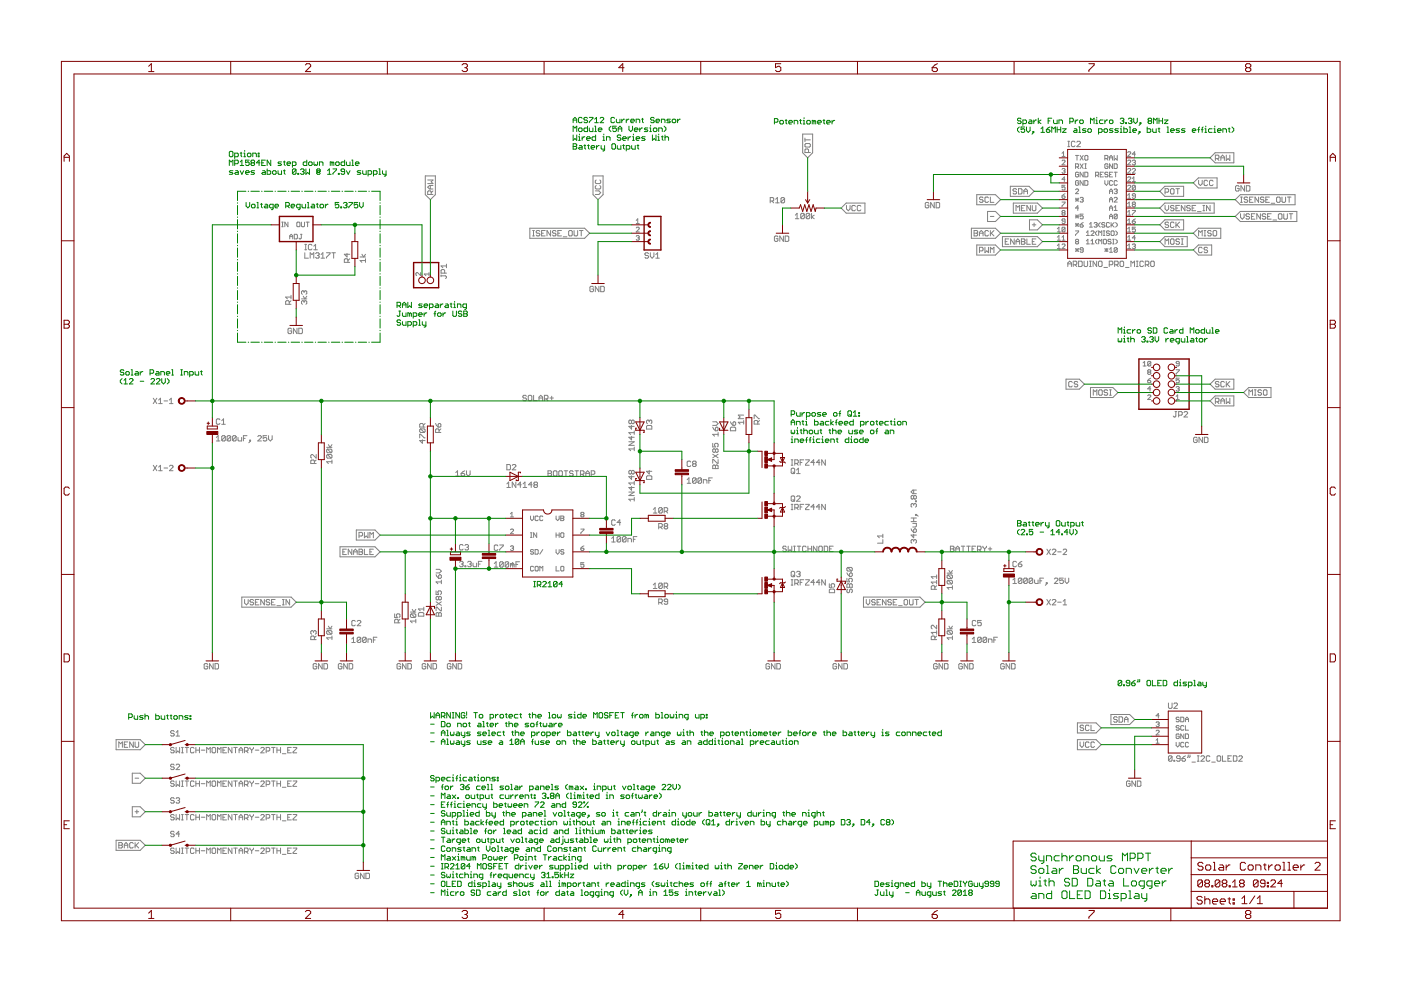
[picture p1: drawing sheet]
<svg xmlns="http://www.w3.org/2000/svg" width="297mm" height="210mm" viewBox="0 0 297 210" stroke-linecap="round" stroke-linejoin="round" font-family="sans-serif">
<g fill="none" stroke="#808080" stroke-width=".21">
<path d="M90.2 37.3h2.1v4l-1.1 1-1-1zM90.7 38.2h1.1l-.4 .3 .4 .4h-1.1M91.2 39.3v.8M91.8 39.3h-.7l-.4 .4 .4 .4h.7M125.7 37.3h2.2v4l-1.1 1-1.1-1zM126.4 38.2l-.2 .2v.3l.2 .2h.8l.2-.2v-.3l-.2-.2M126.4 39.3l-.2 .2v.4l.2 .2h.8l.2-.2v-.4l-.2-.2M170.2 28.4h2.1v4l-1.1 1.1-1-1.1zM170.7 29.3v.7M170.7 29.7h1.1M170.9 30.4h.7l.2 .2v.4l-.2 .2h-.7l-.2-.2v-.4zM171.4 32.3v-.5l-.2-.2h-.3l-.2 .2v.5h1.1"/>
<path d="M214.2 39.5h4l1 1.1-1 1h-4zM225.2 34.1l.1-.1h.4l.1 .1-.6 .8h.6M225.2 35.9l.1-.2h.4l.1 .2-.1 .3M225.2 32.5l.3-.3v1M225.2 33.2h.6M225.5 36.2h.2M225.7 36.2l.1 .2-.1 .3h-.4l-.1-.1M225.8 39.3h-.6v.5l.3-.2 .3 .2-.1 .5h-.4l-.1-.2M225.8 38h-.6l.5-.5v1M226.4 31.1h.4M226.4 30h.4M226.6 30v1.1"/>
<path d="M227.9 30.1l-.2-.1h-.3l-.2 .1v.8l.2 .2h.3l.2-.2M228 35.4h.5l.2-.2-.2-.5h-.5v1M228 33h.7M228.3 30.1l.2-.1h.4l.2 .1v.2l-.8 .8h.8M228.3 33v1M228.3 35.4l.4 .3M228.7 36.7l-.2-.2-.5 .2v.6l.5 .2 .2-.2v-.3h-.4M228.7 38.5l-.2-.2-.5 .2v.6l.5 .2 .2-.2v-.3h-.4M229 34.7l.7 1M229 33l.7 1M229.7 36.5v1l-.7-1v1M229.7 38.3v1l-.7-1v1"/>
<path d="M229.7 34.7l-.7 1M229.7 33l-.7 1M230 33.1l.2-.1 .5 .1v.7l-.2 .2-.5-.2zM230 38.3h.5l.2 .2v.6l-.2 .2h-.5zM230 36.5h.5l.2 .2v.6l-.2 .2h-.5zM230 34.7h.3M230 35.7h.3M230.2 34.7v1M232.3 37.2h.5l.1-.2-.1-.5h-.5v1M232.6 37.2l.3 .3M233.3 37h.3M233.9 36.5h-.6v1h.6"/>
<path d="M234.3 33.6h.4l.2-.1v-.4l-.2-.1h-.4v1M234.3 38.3v.6l.3 .4 .3-.4v-.6M234.6 33.6l.3 .4M234.9 34.9l-.2-.2-.4 .2v.7l.1 .1 .5-.1v-.4h-.3M234.9 36.7l-.2-.2-.4 .2 .1 .3 .5 .2-.2 .3-.4-.2M235.2 34v-.7l.4-.3 .3 .3v.7M235.2 33.5h.7M235.2 37h.4M235.9 38.5l-.2-.2h-.3l-.2 .2v.6l.2 .2h.3l.2-.2M235.9 34.7v1l-.7-1v1M235.9 36.5h-.7v1h.7M236.2 33v1l.3-.4 .4 .4v-1"/>
<path d="M236.2 34.7h.5l.2 .2v.7l-.2 .1h-.5zM236.2 36.5h.7M236.5 36.5v1M236.9 38.5l-.2-.2-.5 .2v.6l.2 .2 .5-.2M239.1 39.5l.1-.2h.4l.1 .2-.6 .8h.6M239.1 32.3l.1-.1h.4l.1 .1-.6 .9h.6M239.1 34.1l.1-.1h.4l.1 .1-.6 .8h.6M239.1 35.9l.1-.2h.4l.1 .2-.6 .8h.6M239.1 37.7l.1-.2h.4l.1 .2-.6 .8h.6M240.1 34.1l.5-.1 .1 .1-.1 .4M240.1 35.9l.1-.2 .5 .2-.6 .8h.6M240.1 37.8l.3-.3v1"/>
<path d="M240.1 38.5h.6M240.4 34.5h.2M240.6 34.5l.1 .1-.1 .3-.5-.1M240.7 39.5v.6l-.1 .2-.5-.2M240.7 32.7h-.6l.5-.5v1M240.7 39.5l-.5-.2-.1 .2v.6M240.7 39.5l-.6 .6M253 38.8l1.1-1.1h3.9v2.2h-3.9zM254.1 38.2v.8l.4 .3 .4-.3v-.8M256 38.4l-.2-.2h-.3l-.2 .2v.8l.2 .1h.3l.2-.1M256.6 33.5l1-1.1h4v2.1h-4zM257.2 38.4l-.2-.2h-.4l-.2 .2v.8l.2 .1h.4l.2-.1"/>
<path d="M257.7 33.6h.6l.1-.1v-.4l-.1-.2h-.6v1.1M258.1 33.6l.3 .4M258.8 34v-.7l.4-.4 .4 .4v.7M258.8 33.5h.8M260 32.9v1.1l.4-.4 .4 .4v-1.1M262.7 39.6l-.2-.2h-.4l-.1 .2v.7l.1 .2h.4l.2-.2v-.4h-.4M263.9 39.4v1.1l-.8-1.1v1.1M264.2 39.4h.6l.2 .2v.7l-.2 .2h-.6zM59.7 48.1h.3M59.7 47.1h.3M59.9 47.1v1M61 47.1v1l-.6-1v1"/>
<path d="M61.4 50.7v-.7l.3-.3 .4 .3v.7M61.4 50.2h.7M62.4 49.7h.5l.2 .1v.7l-.2 .2h-.5zM62.9 47.3l.2-.2 .5 .2v.6l-.2 .2-.5-.2zM63.7 49.7h.3M63.9 49.7v.8l-.2 .2-.3-.2M63.9 47.1v.8l.2 .2 .5-.2v-.8M64.6 53.6v1.1h.8M64.6 53h.4M64.6 51.8h.4M64.8 51.8v1.2M64.9 47.1h.7"/>
<path d="M65.2 47.1v1M65.8 54.7v-1.1l.3 .4 .4-.4v1.1M66.1 52l-.1-.2h-.4l-.2 .2v.8l.2 .2h.4l.1-.2M66.5 53h.8M66.5 52.2l.4-.4v1.2M66.9 53.8l.2-.2h.4l.2 .2-.2 .4M67.3 54.2h.2M67.5 54.2l.2 .2-.2 .3h-.4l-.2-.2M68.1 54.7h.7M68.1 54l.4-.4v1.1M69.2 53.6h.8l-.8 1.1M70.4 53.6h.7"/>
<path d="M70.7 53.6v1.1M73.6 53.7v.8l-.6-.6h1.1M73.8 55.6v-.5l-.2-.2h-.4l-.2 .2v.5h1.1M74.1 54.9l-.3 .3M76.3 54.5h1.2M76.7 53.9l.4 .6 .4-.6M77.5 55.2h-1.2l.4 .4M77.5 54.9v.7M89.2 57.8v.6l-.9-.6-.1 .2 .1 .4M91 58.1h-1l.3 .3M91 57.8v.6M91.4 41.2v-.5l-.2-.2h-.3l-.2 .2v.5h1.1"/>
<path d="M91.8 40.5l-.4 .4M93.5 58.5h1l.2 .2-.2 .4M93.5 58.3v.4M94.3 57.9v-.6l-.2-.2h-.4l-.2 .2v.6h1.2M94.7 56v.8M94.7 56.4h-1.2l.4 .4M112.3 48.4h11.7l1 1-1 1.1h-11.7zM112.9 50h.4M112.9 48.9h.4M113.1 48.9v1.1M114.4 49.1l-.1-.2h-.4l-.2 .4 .2 .1h.4l.1 .4-.1 .2h-.4l-.2-.2M114.8 49.4h.4"/>
<path d="M115.6 48.9h-.8v1.1h.8M116.7 48.9v1.1l-.7-1.1v1.1M117.9 49.1l-.2-.2h-.4l-.2 .2 .2 .3h.4l.2 .2-.2 .4h-.4l-.2-.2M118.3 49.4h.4M119 48.9h-.7v1.1h.7M119.4 50.2h.8M120.6 49.1l.2-.2h.3l.2 .2v.7l-.2 .2h-.3l-.2-.2zM121.7 48.9v.9l.2 .2h.4l.2-.2v-.9M122.9 48.9h.7M123.2 48.9v1.1M126.2 40.5h.8l.4 .4-.4 .3h-.8M134.9 46.7l.3-.3v1"/>
<path d="M134.9 47.4h.6M134.9 48.3l.1-.1h.4l.1 .1-.6 .9h.6M134.9 50.1l.1-.1h.4l.1 .1-.1 .3M135.2 50.4h.2M135.4 50.4l.1 .2-.1 .3-.5-.1M137.5 53.8l-.2-.2h-.4l-.2 .4 .2 .2h.4l.2 .3-.2 .2h-.4l-.2-.2M137.9 53.6v.8l.4 .3 .3-.3v-.8M139 54.7h.8M139 54l.4-.4v1.1M163.3 42.6h.6l.1-.2v-.3l-.1-.2h-.6v1.1M163.7 42.6l.3 .4M164.4 42.2l.4-.3v1.1"/>
<path d="M164.4 43h.8M164.9 50.2l-.2-.2h-.3l-.2 .2v.8l.2 .2h.3l.2-.2v-.4h-.4M166.1 50v1.2l-.8-1.2v1.2M166.3 42.1l-.1-.2h-.4l-.2 .2v.7M166.3 42.1v.7l-.1 .2h-.4l-.2-.2M166.3 42.1l-.7 .7M166.5 50h.5l.2 .2v.8l-.2 .2h-.5zM168.6 45.6l.4-.4v1.2M168.6 46.4h.8M170.5 45.4v.8l-.2 .2h-.3l-.2-.2M170.5 45.4l-.2-.2h-.3l-.2 .2v.8M170.5 45.4l-.7 .8"/>
<path d="M171.7 45.4v.8l-.2 .2h-.4l-.2-.2M171.7 45.4l-.2-.2h-.4l-.2 .2v.8M171.7 45.4l-.8 .8M172.1 45.2v1.2M172.6 45.6l-.5 .4 .5 .4M178.4 44.1l1-1h4v2.1h-4zM179.5 43.6v.7l.4 .4 .3-.4v-.7M181.4 43.7l-.2-.1h-.4l-.2 .1v.8l.2 .2h.4l.2-.2M182.5 43.7l-.2-.1h-.4l-.1 .1v.8l.1 .2h.4l.2-.2M196.9 43.1l-.2-.2h-.3l-.2 .2v.8l.2 .2h.3l.2-.2v-.4h-.3M198.1 42.9v1.2l-.8-1.2v1.2M198.5 42.9h.6l.1 .2v.8l-.1 .2h-.6z"/>
<path d="M206 48.4h5.1l1 1-1 1.1h-5.1zM206.5 48.9h.6l.2 .2-.2 .3 .2 .4-.2 .2h-.6zM206.5 49.4h.6M207.1 51.9h4l1 1.1-1 1.1h-4zM207.1 41.3h4l1 1-1 1.1h-4zM207.7 50v-.7l.3-.4 .4 .4v.7M207.7 53.2h.5l.2-.2v-.4l-.2-.2h-.5v1.2M207.7 49.4h.7M208.4 42l-.2-.2h-.3l-.2 .2 .2 .3h.3l.2 .2-.2 .4h-.3l-.2-.2M208.8 52.4v1.2l.4-.4 .4 .4v-1.2M209.4 44.8h1.7l1 1.1-1 1.1h-1.7zM209.6 49.1l-.2-.2h-.4l-.2 .2v.7l.2 .2h.4l.2-.2"/>
<path d="M209.6 42l-.2-.2-.6 .2v.7l.2 .2h.4l.2-.2M210 45.9h.7M210 53.6v-1.2l.4 .4 .3-.4v1.2M210 41.8v1.1h.7M210 48.9v1.1M210.2 49.4l.5 .6M210.7 48.9l-.7 .7M212.5 50.2h7.4l1.1 1-1.1 1.1h-7.4zM213.1 51.2h.4M213.9 50.7h-.8v1.1h.8M214.8 43.1h5.1l1.1 1-1.1 1.1h-5.1zM215 50.7v1.1l-.7-1.1v1.1"/>
<path d="M215.4 51.2h.8M215.4 44.7v-1.1l.4 .3 .4-.3v1.1M215.4 51.8v-.8l.4-.3 .4 .3v.8M215.5 40.2l-.2-.2h-.3l-.2 .4 .2 .2h.3l.2 .3-.2 .2h-.3l-.2-.2M215.9 40h.6l.2 .2v.7l-.2 .2h-.6zM216.6 51.2h.5M216.6 50.7h.5l.2 .1-.2 .4 .2 .4-.2 .2h-.5zM216.6 44.1h.3M217.1 40.6h.7M217.1 41.1v-.7l.4-.4 .3 .4v.7M217.3 43.6h-.7v1.1h.7M217.7 50.7v1.1h.8"/>
<path d="M218.3 46.6h1.6l1.1 1.1-1.1 1h-1.6zM218.5 43.6v1.1l-.8-1.1v1.1M218.9 51.2h.3M218.9 47.7h.7M218.9 43.6v.9l.2 .2h.3l.2-.2v-.9M219.2 47.3v.7M219.6 50.7h-.7v1.1h.7M224.2 49.2h.6M224.2 50.9h.6M224.2 48.5l.3-.3v1M224.2 50.3l.3-.3v.9M224.2 52.1l.3-.4v1"/>
<path d="M224.2 52.7h.6M225.2 41.6h.5l.1 .3-.1 .2h-.4zM225.2 42.8h.6l-.6 1M225.2 51.9l.1-.2h.4l.1 .2-.6 .8h.6M225.2 50.9h.6M225.2 50.3l.3-.3v.9M225.3 45.1l-.1-.1 .1-.4h.4l.1 .2-.1 .3M225.3 45.1l-.1 .2 .1 .3h.4l.1-.2-.1-.3M225.3 45.1h.4M225.8 46.9h-.5l-.1-.2 .1-.3h.4l.1 .2v.6l-.1 .2h-.4l-.1-.2M225.8 48.3v.7l-.1 .2h-.4l-.1-.2M225.8 48.3l-.1-.1h-.4l-.1 .1v.7"/>
<path d="M225.8 41.1l-.6 .5M225.8 48.3l-.6 .7M226.4 56.5v-.7l.4-.4 .4 .4v.7M226.4 55.9h.8M227.5 56.1h.6l.2-.2v-.3l-.2-.2h-.6v1.1M227.9 56.1l.4 .4M228 40.2l.2-.1 .5 .1-.7 .9h.7M228 49h.7l-.7 .9M228 42l.7 .7M228 42.3h.7M228 45.6l.7 .6M228 45.9h.7"/>
<path d="M228 47.3l.7 .7M228 47.7h.7M228 52.7l.7 .6M228 53h.7M228.2 51.2h.3M228.2 51.2l-.2-.1 .2-.4 .5 .2-.2 .3M228.2 51.2l-.2 .2 .2 .3 .5-.1-.2-.4M228.3 42v.7M228.3 45.6v.6M228.3 47.3v.7M228.3 52.7v.6M228.7 55.4h.6l.1 .2v.7l-.1 .2h-.6z"/>
<path d="M228.7 42l-.7 .7M228.7 44.1h-.7l.5-.5v1M228.7 45.6l-.7 .6M228.7 47.3l-.7 .7M228.7 52.7l-.7 .6M229 42l.2-.2h.3l.2 .2-.2 .3M229 47.7h.5l.2 .3-.5 .2-.2-.2zM229.3 42.3h.2M229.5 42.3l.2 .2-.2 .3h-.3l-.2-.1M229.7 45.4h-.7v.5l.5-.2 .2 .5-.2 .2h-.3l-.2-.2M229.7 53h-.5l-.2-.1 .2-.4h.3l.2 .2v.6l-.2 .2-.5-.2M229.7 47.2l-.7 .5"/>
<path d="M229.8 55.4v.9l.2 .2h.4l.2-.2v-.9M230.3 49.9h.7M230.3 51.7h.7M230.3 51.1l.4-.4v1M230.3 49.3l.4-.3v.9M231 55.4h.4M231 56.5h.4M231 48.2h.6M231 47.5l.3-.3v1M231.2 55.4v1.1M231.3 49.1l.2-.1 .5 .1v.2l-.7 .6h.7M231.3 51.7h.7"/>
<path d="M231.3 51.1l.3-.4v1M232 47.3l.5-.1 .1 .1-.1 .4M232.3 47.7h.2M232.5 47.7l.1 .1-.1 .4-.5-.2M232.5 55.4v1.1l-.7-1.1v1.1M232.6 50.7l-.3 .4v.3l.3 .3M232.6 49l-.3 .3v.3l.3 .3M232.9 49.9v-.9l.4 .3 .3-.3v.9M232.9 51.7v-1l.4 .4 .3-.4v1M233.1 55.4h.4l.2 .2v.7l-.2 .2h-.4l-.2-.2v-.7zM233.3 47.2l-.4 .3v.3l.4 .4M233.9 49.9h.4"/>
<path d="M233.9 49h.4M234 56.7h.8M234.1 50.7h.3l.2 .2v.7l-.2 .1-.5-.1v-.7zM234.1 49v.9M234.3 47.3l-.5-.1-.2 .3 .5 .2 .2 .3-.2 .2-.5-.2M234.3 53h.6M234.3 52.7l.6 .6M234.6 52.7v.6M234.9 52.7l-.6 .6M235.2 56.1h.6l.1-.2v-.3l-.1-.2h-.6v1.1M235.2 49.1l-.1-.1h-.4l-.1 .3 .5 .1 .1 .4-.1 .1-.5-.1M235.2 47.3l-.1-.1h-.4l-.1 .1v.7l.1 .2 .5-.2"/>
<path d="M235.2 42.3h.7M235.2 44.1h.7M235.2 45.9h.7M235.2 53.5h.7M235.2 52.9l.4-.4v1M235.2 41.1v-.7l.4-.3 .3 .3v.7M235.2 42.8v-.6l.4-.4 .3 .4v.6M235.2 44.6v-.6l.4-.4 .3 .4v.6M235.2 46.4v-.7l.4-.3 .3 .3v.7M235.2 40.6h.7M235.6 50.9l-.5-.2-.2 .4 .5 .1 .2 .4-.2 .1-.5-.1M235.6 49.1l.1-.1 .5 .1v.7l-.1 .1-.5-.1z"/>
<path d="M235.6 47.2v1M235.7 47.7l.5 .5M235.9 50.7h.3M235.9 51.7h.3M236.1 50.7v1M236.2 40.2l.5-.1 .2 .1-.2 .4M236.2 42l.2-.2 .5 .2-.7 .8h.7M236.2 44.6h.7M236.2 47.2l-.6 .6M236.2 44l.3-.4v1M236.3 56.1h.6l.2-.2v-.3l-.2-.2h-.6v1.1M236.5 47.2l.4 .3v.3l-.4 .4"/>
<path d="M236.5 49l.4 .3v.3l-.4 .3M236.5 50.7l.4 .4v.3l-.4 .3M236.5 40.6h.2M236.7 56.1l.4 .4M236.7 40.6l.2 .1-.2 .4-.5-.2M236.9 45.6v.6l-.2 .2-.5-.2M236.9 45.6l-.2-.2-.5 .2v.6M236.9 52.7v.6l-.2 .2-.5-.2M236.9 52.7l-.2-.2-.5 .2v.6M236.9 52.7l-.7 .6M236.9 45.6l-.7 .6M237.7 55.4h.3l.2 .2v.7l-.2 .2h-.3l-.2-.2v-.7z"/>
<path d="M238.6 56.7h.8M239.1 46.7l.3-.3v1M239.1 47.4h.6M239.1 49.2h.6M239.1 50.9h.6M239.1 42.1h.6M239.1 45.6h.6M239.1 52.7h.6M239.1 48.5l.3-.3v1M239.1 52.1l.3-.4v1M239.1 41.4l.3-.3v1M239.1 43.2l.3-.4v1"/>
<path d="M239.1 45l.3-.4v1M239.1 50.3l.3-.3v.9M239.1 43.8h.6M239.8 56.5v-1.1l.4 .4 .3-.4v1.1M240.1 44.6h.6l-.6 1M240.1 46.9h.5l.1 .3-.5 .2-.1-.2zM240.1 51.9l.5-.2 .1 .2-.1 .3M240.2 43.3l-.1-.1 .1-.4 .5 .2-.1 .3M240.2 43.3l-.1 .2 .1 .3 .5-.1-.1-.4M240.2 43.3h.4M240.4 52.2h.2M240.6 52.2l.1 .2-.1 .3-.5-.1"/>
<path d="M240.7 41.6h-.5l-.1-.2 .1-.3 .5 .1v.7l-.1 .2-.5-.2M240.7 48.2h-.6v.5l.5-.2 .1 .2v.3l-.1 .2-.5-.2M240.7 50.4h-.6l.5-.4v.9M240.7 46.4l-.6 .5M240.9 55.4h.4M240.9 56.5h.4M241.1 55.4v1.1M242.4 55.6l-.1-.2h-.4l-.2 .2v.7l.2 .2h.4l.1-.2M242.8 56.1h.6l.2-.2v-.3l-.2-.2h-.6v1.1M243.2 56.1l.4 .4M244.2 55.4h.3l.2 .2v.7l-.2 .2h-.3l-.2-.2v-.7zM245.9 44.1l1.1-1h10.4v2.1h-10.4z"/>
<path d="M245.9 40.6l1.1-1.1h4v2.1h-4zM247 50.2h4.7v2.1h-4.7l-1.1-1.1zM247 46.6h4v2.1h-4l-1.1-1zM247 40.7h.6l.2-.1v-.4l-.2-.2h-.6v1.1M247 43.6v.7l.4 .4 .4-.4v-.7M247 51.8v-1.1l.4 .3 .4-.3v1.1M247.8 47.3l-.2-.2h-.4l-.2 .4 .2 .2h.4l.2 .3-.2 .2h-.4l-.2-.2M248.4 50.7h.3l.2 .1v.8l-.2 .2h-.3l-.2-.2v-.8zM248.4 40h.3l.2 .2v.7l-.2 .2h-.3l-.2-.2v-.7zM248.9 47.3l-.2-.2h-.3l-.2 .2v.7l.2 .2h.3l.2-.2M248.9 43.7l-.2-.1-.5 .1 .2 .4h.3l.2 .2-.2 .4h-.3l-.2-.2M249.3 44.1h.4"/>
<path d="M249.3 47.1v1.1M249.3 40h.8M249.5 47.7l.6 .5M249.7 40v1.1M250.1 50.8l-.2-.1h-.4l-.2 .3 .2 .2h.4l.2 .4-.2 .2h-.4l-.2-.2M250.1 43.6h-.8v1.1h.8M250.1 47.1l-.8 .8M250.5 50.7h.3M250.5 51.8h.3M250.7 50.7v1.1M251.2 43.6v1.1l-.7-1.1v1.1M252.4 43.7l-.2-.1h-.4l-.2 .1 .2 .4h.4l.2 .2-.2 .4h-.4l-.2-.2"/>
<path d="M252.8 44.1h.3M253 49.4l1.1-1h4.7v2.1h-4.7zM253 53l1.1-1.1h2.8v2.2h-2.8zM253.5 43.6h-.7v1.1h.7M253.9 44.9h.8M254.1 50v-1.1l.4 .4 .4-.4v1.1M254.9 52.6l-.2-.2h-.4l-.2 .2v.8l.2 .2h.4l.2-.2M255 43.6h.4M255 44.7h.4M255.2 43.6v1.1M255.3 50h.4M255.3 48.9h.4"/>
<path d="M255.5 48.9v1.1M256 52.6l-.2-.2h-.3l-.2 .4 .2 .2h.3l.2 .4-.2 .2h-.3l-.2-.2M256.6 43.6v1.1l-.8-1.1v1.1M256.8 49.1l-.2-.2h-.4l-.1 .2 .1 .3h.4l.2 .2-.2 .4h-.4l-.1-.2M257.4 48.9h.4l.2 .2v.7l-.2 .2h-.4l-.2-.2v-.7zM261.9 45.9l1.1-1.1h12v2.2h-12zM261.9 42.3l1.1-1h11.6v2.1h-11.6zM263 45.3v.8l.4 .4 .4-.4v-.8M263 42.9h.4M263 41.8h.4M263.2 41.8v1.1M264.5 42l-.1-.2h-.4l-.2 .2 .2 .3h.4l.1 .2-.1 .4h-.4l-.2-.2"/>
<path d="M264.9 45.5l-.2-.2h-.3l-.2 .4 .2 .2h.3l.2 .4-.2 .2h-.3l-.2-.2M264.9 42.3h.4M265.3 45.9h.4M265.7 41.8h-.8v1.1h.8M266.1 45.3h-.8v1.2h.8M266.8 41.8v1.1l-.7-1.1v1.1M267.2 45.3v1.2l-.7-1.2v1.2M268 42l-.2-.2h-.4l-.2 .2 .2 .3h.4l.2 .2-.2 .4h-.4l-.2-.2M268.4 42.3h.4M268.4 45.5l-.2-.2h-.4l-.2 .4 .2 .2h.4l.2 .4-.2 .2h-.4l-.2-.2M268.8 45.9h.3M269.1 41.8h-.7v1.1h.7"/>
<path d="M269.5 45.3h-.7v1.2h.7M269.5 43.1h.8M269.9 46.7h.8M270.7 42l.1-.2h.4l.2 .2v.7l-.2 .2h-.4l-.1-.2zM271 45.5l.2-.2h.4l.2 .2v.8l-.2 .2h-.4l-.2-.2zM271.8 41.8v.9l.2 .2h.4l.2-.2v-.9M272.2 45.3v1l.2 .2h.4l.1-.2v-1M273 41.8h.7M273.3 41.8v1.1M273.3 45.3h.8M273.7 45.3v1.2M61.3 64.5v-.6l-.2-.1h-.4l-.1 .1v.6h1.1"/>
<path d="M61.7 63.8l-.4 .3M61.7 63h-1.1l.3 .4M61.7 62.6v.8M61.8 69.8l-.2-.2h-.3l-.2 .2v.7l.2 .2h.3l.2-.2v-.3h-.4M63 69.6v1.1l-.8-1.1v1.1M63.4 69.6h.5l.2 .2v.7l-.2 .2h-.5zM63.9 63.4h1.1M64.3 62.8l.4 .6 .3-.6M64.5 63.9l-.2-.1-.4 .1v.4l.2 .2M64.5 61.8l-.2-.1-.4 .1v.4l.2 .2M64.5 63.9l.2-.1 .3 .1v.4l-.1 .2M64.5 61.8v.2"/>
<path d="M64.5 63.9v.2M64.5 61.8l.2-.1 .3 .1v.4l-.1 .2M125.8 60.9l-.2-.2h-.3l-.2 .2v.8l.2 .1h.3l.2-.1v-.4h-.3M127 60.7v1.1l-.8-1.1v1.1M127.4 60.7h.5l.2 .2v.8l-.2 .1h-.5zM242.4 77.6h.6M242.4 76.9l.3-.3v1M243.5 78.9l-.2-.2 .2-.3 .5 .2-.2 .3M243.5 78.9l-.2 .2 .2 .3 .5-.2-.2-.3M243.5 78.9h.3M244 76.8v.6l-.2 .2-.5-.2M244 76.8l-.5-.2-.2 .2v.6"/>
<path d="M244 76.8l-.7 .6M249.4 78.4h.6l-.6 1M250 77.1h-.5l-.1-.2 .1-.3 .5 .2v.6l-.1 .2-.5-.2M32.5 84.4l.8 1.2M32.5 98.7l.8 1.1M33.3 84.4l-.8 1.2M33.3 98.7l-.8 1.1M33.6 84.8l.4-.4v1.2M33.6 99l.4-.3v1.1M33.6 85.6h.8M33.6 99.8h.8M34.8 85h.7"/>
<path d="M34.8 99.2h.7M35.9 98.8l.2-.1h.4l.2 .1v.2l-.8 .8h.8M35.9 85.6h.8M35.9 84.8l.4-.4v1.2M45.9 92.8l.3-.4v1.1M45.9 93.5h.7M46.6 89l-.2-.2h-.3l-.2 .2v.8l.2 .2h.3l.2-.2M47 90h.8M47 89.2l.4-.4v1.2M47.8 92.6v.7l-.2 .2h-.4l-.2-.2M47.8 92.6l-.2-.2h-.4l-.2 .2v.7M47.8 92.6l-.8 .7"/>
<path d="M48.9 92.6v.7l-.2 .2h-.4l-.1-.2M48.9 92.6l-.2-.2h-.4l-.1 .2v.7M48.9 92.6l-.7 .7M50.1 92.6v.7l-.2 .2h-.4l-.2-.2M50.1 92.6l-.2-.2h-.4l-.2 .2v.7M50.1 92.6l-.8 .7M50.5 92.8v.5l.2 .2h.5v-.7M51.6 92.9h.4M52.4 92.4h-.8v1.1M52.9 93.3h.2v.2h-.2zM53.1 93.5l-.4 .4M54.7 92.6l.1-.2h.4l.2 .2v.2l-.7 .7h.7"/>
<path d="M56.6 92.4h-.8v.5l.4-.1 .4 .1v.4l-.2 .2h-.4l-.2-.2M56.9 92.4v.7l.4 .4 .4-.4v-.7M66.7 98.3v-.6l-.2-.2h-.4l-.2 .2v.6h1.1M67 96.4v.7l-.7-.7h-.2l-.2 .2v.3l.2 .2M67 97.5l-.3 .4M69.3 94.8h1.1M69.4 95.2h.8l.2 .2v.4l-.2 .2M69.4 96.4h.8l.2 .2v.3l-.2 .2M69.4 96.4l-.1 .2v.3l.1 .2h.8M69.4 95.2l-.1 .2v.4l.1 .2h.8M69.4 96.4l.8 .7M69.4 95.2l.8 .8"/>
<path d="M69.6 94.3l.4 .5 .4-.5M70.4 97.9h-1.1l.3 .4M70.4 97.5v.8M89 92.8v-.7l1.1 .7M89.2 90.9l-.2 .2v.4l.2 .2h.7M89.2 90.9h.7l.2 .2v.4l-.2 .2M89.2 90.9l.7 .8M89.6 93.2v.8l-.6-.6h1.1M89.7 90.6v-.6l-.1-.2h-.4l-.2 .2v.6h1.1M90.1 89.8l-.4 .4M92.4 89.8l.5 .8M92.9 90l.2-.2 .4 .2v.4l-.2 .2h-.4z"/>
<path d="M93.1 91.7v-.6l-.2-.2h-.4l-.1 .2v.6h1.1M93.5 90.9l-.4 .4M98.5 99.8l-.7 .6M98.9 99.8v.8l.4 .3 .4-.3v-.8M107.5 98.5h.5l.2 .2v.7l-.2 .2h-.5zM108.6 98.7l.2-.2h.4l.2 .2v.2l-.8 .7h.8M111.6 84l-.2-.2h-.4l-.2 .2 .2 .4h.4l.2 .2-.2 .4h-.4l-.2-.2M112 84l.2-.2h.4l.2 .2v.8l-.2 .2h-.4l-.2-.2zM113.1 83.8v1.2h.8M114.3 85v-.8l.4-.4 .3 .4v.8M114.3 84.4h.7M115.4 84.6h.6l.2-.2v-.4l-.2-.2h-.6v1.2"/>
<path d="M115.8 84.6l.4 .4M116.2 99.8h.6l.1 .2-.1 .4 .1 .4-.1 .1h-.6zM116.6 84.4h.7M117 84v.8M117.5 99.8h.4l.2 .2v.8l-.2 .1h-.4l-.2-.1v-.8zM119.6 99.8h.8M120 99.8v1.1M121.9 99.8h.8M122.3 99.8v1.1M133.3 93.7h1.2l-1.2 .7h1.2M133.9 89.3v.3M133.9 90.2v.8l-.6-.6h1.2"/>
<path d="M133.9 92.5v.8l-.6-.6h1.2M133.9 99.9v.4M133.9 89.3l.2-.2 .4 .2v.3l-.2 .2-.4-.2M133.9 99.9l.2-.2 .4 .2v.4l-.2 .2-.4-.2M133.9 99.9l-.2-.2-.4 .2v.4l.2 .2 .4-.2M133.9 89.3l-.2-.2-.4 .2v.3l.2 .2 .4-.2M134.5 91.4v.7M134.5 94.8v.8M134.5 95.2h-1.2l.4 .4M134.5 91.7h-1.2l.4 .4M137.1 90.4l.2-.2h.7l.2 .2v.6h-1.1zM137.6 89.3l-.1-.2-.4 .2v.3l.2 .2"/>
<path d="M137.6 89.3l.2-.2 .4 .2v.3l-.2 .2M137.6 99.7v.8l-.5-.6h1.1M137.6 89.3v.2M146.5 98l-.2-.2h-.4l-.2 .2v.7l.2 .2h.4l.2-.2M147 98.3l-.2-.2 .2-.3h.4l.2 .2-.2 .3M147 98.3l-.2 .2 .2 .4h.4l.2-.2-.2-.4M147 98.3h.4M151.1 98.8l.2-.2 .4 .2 .4-.2 .2 .2v.6h-1.2zM151.1 94v.8h.6l-.2-.4 .2-.4h.4l.2 .2v.4l-.2 .2M151.1 96.3l1.2 .8M151.1 90.6l.6 .7M151.1 89.4h.8l.4 .4-.4 .4h-.8"/>
<path d="M151.7 90.8l.4-.2 .2 .2v.3l-.2 .2h-.4zM151.7 95.4l-.2-.2-.4 .2v.3l.2 .2 .4-.2M151.7 95.4l.2-.2 .4 .2v.3l-.2 .2-.4-.2M151.7 95.4v.3M151.7 98.8v.6M152.3 97.5v.7l-1.2-.7v.7M152.3 91.7v.8M152.3 96.3l-1.2 .8M152.3 92.1h-1.2l.4 .4M154.9 90.8l.1-.2h.8l.2 .2v.5h-1.1zM154.9 89.4l.5 .8M155.6 89.4l.4 .2v.4l-.2 .2h-.4v-.6z"/>
<path d="M157.7 89.5h-1.2l.4 .4M157.7 89.2v.7M157.7 88h-1.2l.4 .4-.4 .4h1.2M159.9 88.8v-.8l1.1 .8M160.7 89.9v-.6l-.2-.1h-.4l-.2 .1v.6h1.1M161 89.2l-.3 .3M167.7 99.5l.2-.2h.4l.2 .2v.7l-.2 .2h-.4l-.2-.2zM167.7 98.6h.4M167.7 97.5h.4M167.9 97.5v1.1M168.5 98.3h.6l.1-.2v-.4l-.1-.2h-.6v1.1M168.9 99.7l.4-.4v1.1"/>
<path d="M168.9 98.3l.3 .3M169.7 98.1h.3M170.4 97.5h-.7v1.1M170.8 97.5h.8v.2l-.8 .7v.2h.8M172.7 98.1h-.8l.6-.6v1.1M173.8 98.1h-.7l.6-.6v1.1M175 97.5v1.1l-.8-1.1v1.1M226 80.4h2.8l1.1 1-1.1 1.1h-2.8zM227.4 81.1l-.2-.2h-.4l-.2 .2v.7l.2 .2h.4l.2-.2M228.5 81.1l-.2-.2h-.4l-.1 .2 .1 .3h.4l.2 .2-.2 .4h-.4l-.1-.2M231.2 82.2h4.7l1.1 1-1.1 1.1h-4.7zM231.8 83.8v-1.1l.4 .3 .4-.3v1.1"/>
<path d="M233.1 82.7h.4l.2 .1v.8l-.2 .2h-.4l-.2-.2v-.8zM234.8 82.8l-.1-.1h-.4l-.2 .3 .2 .2h.4l.1 .4-.1 .2h-.4l-.2-.2M235.2 83.8h.4M235.2 82.7h.4M235.4 82.7v1.1M243.3 80.7h.5l.2 .3-.5 .2-.2-.2zM243.3 83.9l.2-.2 .5 .2-.7 .8h.7M244 80.2l-.7 .5M244 82.4h-.7l.5-.4v.9M249.1 87.3h.4M249.3 87.3v.9l-.2 .2-.3-.2M249.4 84.1l.3-.4v1"/>
<path d="M249.4 82.1l.5-.1 .1 .1-.1 .3M249.4 84.7h.6M249.7 82.4h.2M249.9 82.4l.1 .2-.1 .3-.5-.1M249.9 88h.6l.2-.2v-.3l-.2-.2h-.6v1.1M250 80.2h-.6v.5l.3-.2 .3 .2v.3l-.1 .2-.5-.2M251 87.5l.2-.2h.4l.2 .2v.2l-.8 .7h.8M253.8 92.9l-.2-.2h-.3l-.2 .2v.7l.2 .2h.3l.2-.2v-.3h-.4M255 92.7v1.1l-.8-1.1v1.1M255.4 92.7h.5l.2 .2v.7l-.2 .2h-.5zM256.6 81.4l1-1h4v2.1h-4zM256.6 85l1-1.1h4v2.2h-4z"/>
<path d="M257.7 85.2h.6l.1-.2v-.4l-.1-.2h-.6v1.2M258.1 85.2l.3 .4M258.4 81.1l-.1-.2h-.4l-.2 .2 .2 .3h.4l.1 .2-.1 .4h-.4l-.2-.2M258.8 85.6v-.8l.4-.4 .4 .4v.8M258.8 85h.8M259.6 81.1l-.2-.2h-.4l-.2 .2v.7l.2 .2h.4l.2-.2M260 80.9v1.1M260 84.4v1.2l.4-.4 .4 .4v-1.2M260.2 81.4l.6 .6M260.8 80.9l-.8 .7M263.7 83.2l1.1-1h4.7v2.1h-4.7zM264.8 83.8v-1.1l.4 .3 .4-.3v1.1"/>
<path d="M265.9 83.8h.4M265.9 82.7h.4M266.1 82.7v1.1M267.5 82.8l-.2-.1h-.4l-.2 .1 .2 .4h.4l.2 .2-.2 .4h-.4l-.2-.2M267.9 82.8l.2-.1h.3l.2 .1v.8l-.2 .2h-.3l-.2-.2zM72.1 115.9h7.4l1.1 1.1-1.1 1.1h-7.4zM72.7 117h.4M73.4 116.4h-.7v1.2h.7M74.6 116.4v1.2l-.8-1.2v1.2M75 117.6v-.8l.4-.4 .3 .4v.8M75 117h.7M75.5 112.4h4l1.1 1.1-1.1 1h-4z"/>
<path d="M76.1 113.6h.6l.2-.1v-.4l-.2-.2h-.6v1.1M76.1 116.4h.6l.2 .2-.2 .4 .2 .4-.2 .2h-.6zM76.1 117h.6M77.3 112.9v1.1l.3-.4 .4 .4v-1.1M77.3 116.4v1.2h.7M78.4 114v-1.1l.4 .4 .4-.4v1.1M78.4 117h.4M79.2 116.4h-.8v1.2h.8M96.6 100.9h.8M96.6 100.2l.4-.4v1.1M97.4 119.2l.2-.2h.4l.2 .2-.2 .4M97.8 100.4h.5l.2 .4-.2 .1h-.3l-.2-.1z"/>
<path d="M97.8 119.6h.2M98 119.6l.2 .2-.2 .4h-.4l-.2-.2M98.2 115.7l-.2-.2h-.4l-.2 .2v.7l.2 .2h.4l.2-.2M98.6 115.7l.2-.2h.3l.2 .2-.2 .3M98.6 120h.2v.2h-.2zM99 116h.1M99.1 119.2l.2-.2h.4l.2 .2-.2 .4M99.1 116l.2 .2-.2 .4h-.3l-.2-.2M99.5 119.6h.2M99.7 119.6l.2 .2-.2 .4h-.4l-.2-.2M100.3 119.4v.6l.2 .2h.5v-.8M101.4 119.6h.4"/>
<path d="M102.2 119h-.8v1.2M104.8 119.5l.4-.4v1.1M105.6 115.7l-.2-.2h-.4l-.2 .2v.8l.2 .2h.4l.2-.2M105.9 115.5h.8l-.8 1.2M106.7 119.3v.8l-.2 .1h-.4l-.2-.1M106.7 119.3l-.2-.2h-.4l-.2 .2v.8M106.7 119.3l-.8 .8M107.5 102.6l.3-.4v1.2M107.5 103.4h.7M107.8 119.3v.8l-.1 .1h-.4l-.2-.1M107.8 119.3l-.1-.2h-.4l-.2 .2v.8M107.8 119.3l-.7 .8"/>
<path d="M108.2 108.9l.3-.3v1M108.2 115.9l.5-.2 .2 .2-.2 .3M108.2 109.6h.7M108.2 112.3l.2-.1 .5 .1-.7 .9h.7M108.5 116.2h.2M108.7 116.2l.2 .2-.2 .3-.5-.2M108.9 119.8h-.7l.5-.5v1M109.4 102.2v1.2l-.8-1.2v1.2M109.4 119.7h.4M110.2 119.1h-.8v1.1M110.5 102.8h-.7l.5-.6v1.2M110.9 103.4h.8"/>
<path d="M110.9 102.6l.4-.4v1.2M112.5 109.4v.6l.3 .4 .3-.4v-.6M112.5 113.9h.3M112.5 113h.3M112.6 113v.9M112.8 102.8h-.7l.5-.6v1.2M113.1 116.7l-.5-.2-.1 .3 .1 .2h.4l.1 .3-.1 .2h-.4l-.1-.2M113.4 102.8l-.2 .2 .2 .4h.4l.2-.2-.2-.4M113.4 102.8h.4M113.4 102.8l-.2-.2 .2-.4h.4l.2 .2-.2 .4M113.5 116.5h.4l.2 .2v.6l-.2 .2h-.4zM113.8 113v.9l-.7-.9v.9"/>
<path d="M114.1 109.6l-.2-.2-.4 .2v.6l.1 .2 .5-.2M115.1 109.6l-.2-.2-.5 .2v.6l.2 .2h.3l.2-.2M115.1 116.5l-.7 1M116.2 100.4h.6M117.9 113.5h.7M117.9 116.5v.7l.3 .3 .4-.3v-.7M117.9 109.4v.6l.3 .4 .4-.4v-.6M117.9 113v.9M118.5 100l.2-.2h.3l.2 .2v.8l-.2 .1h-.3l-.2-.1zM118.6 113v.9M118.9 109.4h.5l.1 .2-.1 .3 .1 .3-.1 .2h-.5zM118.9 109.9h.5"/>
<path d="M119 113l.5 .1v.7l-.1 .1h-.4l-.1-.1v-.7zM119.5 116.7l-.5-.2-.1 .3 .1 .2h.4l.1 .3-.1 .2h-.4l-.1-.2M121.5 100l-.2-.2h-.4l-.1 .4 .1 .2h.4l.2 .4-.2 .1h-.4l-.1-.1M123.1 100.6h.5l.2-.2v-.4l-.2-.2h-.5v1.1M123.1 112.2h.7l-.7 1M123.1 116.2h.5l.2 .3-.2 .2h-.3zM123.3 109.1l-.2-.2 .2-.3 .5 .2-.2 .3M123.3 109.1l-.2 .2 .2 .3h.3l.2-.2-.2-.3M123.3 109.1h.3M123.4 100.6l.4 .3M123.8 119.3h-.7v.5l.4-.2 .3 .2-.2 .5h-.3l-.2-.2M123.8 115.7l-.7 .5"/>
<path d="M124.2 100.4h.8M124.2 100.9v-.7l.4-.4 .4 .4v.7M125.3 100.6h.6l.2-.2v-.4l-.2-.2h-.6v1.1M129.7 114.2l.4-.4v1.1M129.7 114.9h.8M130.5 110.4l-.2-.2h-.4l-.2 .2v.8l.2 .2h.4l.2-.2M131.6 114v.7l-.2 .2h-.4l-.2-.2M131.6 114l-.2-.2h-.4l-.2 .2v.7M131.6 114l-.8 .7M131.6 110.8h-.8l.6-.6v1.2M132.7 114v.7l-.2 .2h-.3l-.2-.2M132.7 114l-.2-.2h-.3l-.2 .2v.7"/>
<path d="M132.7 114l-.7 .7M133.1 114.9v-.7h.6l.2 .1v.6M133.3 104.3h1.2l-1.2 .8h1.2M133.9 103.2v.7l-.6-.5h1.2M133.9 100.9v.7l-.6-.5h1.2M134.3 114.3h.4M134.5 105.9h-1.2l.4 .3M134.5 102v.8M134.5 105.5v.7M134.5 102.4h-1.2l.4 .4M135 113.8h-.7v1.1M137.1 101.1l.2-.2h.7l.2 .2v.5h-1.1z"/>
<path d="M138.5 108l.4-.4v1.2M138.5 108.8h.8M139.7 111.8h.5l.2-.2v-.4l-.2-.2h-.5v1.1M140 111.8l.4 .3M140.4 107.8l-.2-.2h-.4l-.1 .2v.8M140.4 107.8v.8l-.2 .2h-.4l-.1-.2M140.4 107.8l-.7 .8M140.8 108.4h.6l.2-.2v-.4l-.2-.2h-.6v1.2M141 111.6l-.2-.2 .2-.4h.4l.2 .2-.2 .4M141 111.6l-.2 .2 .2 .3h.4l.2-.1-.2-.4M141 111.6h.4M141.2 108.4l.4 .4"/>
<path d="M145.7 101.7l.4-.4v1.2M145.7 102.5h.8M147.6 101.5v.8l-.2 .2h-.4l-.2-.2M147.6 101.5l-.2-.2h-.4l-.2 .2v.8M147.6 101.5l-.8 .8M148.7 101.5v.8l-.2 .2h-.3l-.2-.2M148.7 101.5l-.2-.2h-.3l-.2 .2v.8M148.7 101.5l-.7 .8M149.1 102.5v-.8h.6l.2 .2v.6M150.3 101.9h.4M151 101.3h-.7v1.2M166.7 116l-.2-.2h-.3l-.2 .2 .2 .4h.3l.2 .2-.2 .3h-.3l-.2-.1"/>
<path d="M167.1 115.8v1.1l.4-.3 .4 .3v-1.1M167.7 105.3l.2-.1 .6 .1v.8l-.2 .2h-.4l-.2-.2zM167.7 108.1h.4M167.7 106.9h.4M167.9 106.9v1.2M168.1 105.9l.4 .4M168.1 100l.4 .4M168.3 115.8h.3M168.3 116.9h.3M168.4 115.8v1.1M168.5 107.7h.6l.1-.2v-.4l-.1-.2h-.6v1.2M168.9 105.3l.2-.1h.4l.2 .1v.2l-.8 .8h.8"/>
<path d="M168.9 107.7l.3 .4M168.9 100.4h.8M169 115.8h.8M169.4 115.8v1.1M169.7 107.5h.3M170.4 106.9h-.7v1.2M170.8 106.9h.8v.2l-.8 .8v.2h.8M170.9 116l-.2-.2h-.4l-.1 .2v.8l.1 .1h.4l.2-.1M171.3 116.4h.8M171.3 115.8v1.1M172.1 115.8v1.1M172.7 107.5h-.8l.6-.6v1.2"/>
<path d="M173.2 115.8v1.1l-.8-1.1v1.1M173.6 116l.2-.2h.4l.1 .2v.8l-.1 .1h-.4l-.2-.1zM173.8 107.5h-.7l.6-.6v1.2M174.8 115.8h.5l.2 .2v.8l-.2 .1h-.5zM175 106.9v1.2l-.8-1.2v1.2M175.9 116.4h.4M176.7 115.8h-.8v1.1h.8M187.2 114.4v.8h-1.1M187.2 113.3v.7M187.2 113.6h-1.1l.3 .4M193.2 112.1l.5 .8M193.2 110.6h1.1"/>
<path d="M193.2 109.8h1.1M193.5 111h.8v.5l-.2 .2h-.6M193.7 114.6l-.2-.2-.3 .2v.4l.1 .2M193.7 105.2l-.2-.1-.3 .1v.4l.1 .2 .4-.2M193.7 107l-.2-.2-.3 .2v.3l.1 .2M193.7 114.6l.2-.2 .4 .2v.4l-.2 .2M193.7 103.9v.8M193.7 105.2v.4M193.7 107v.1M193.7 109.8v.8M193.7 112.3l.4-.2 .2 .2v.4l-.2 .2h-.4zM193.7 113.3v.7l-.5-.5h1.1"/>
<path d="M193.7 114.6v.2M193.7 105.2l.2-.1 .4 .1v.4l-.2 .2-.4-.2M193.7 107l.2-.2 .4 .2v.3l-.2 .2M194.1 106.2h.2v.2h-.2zM194.1 109.1h.2v.2h-.2zM194.3 109.1l.4 .4M194.3 103.9h-.8l-.3 .4 .3 .4h.8M201.5 115.8h.6l.2 .2-.2 .4 .2 .4-.2 .1h-.6zM201.5 116.4h.6M202.6 116.4h.8M202.6 116.9v-.7l.4-.4 .4 .4v.7M203.8 115.8h.8"/>
<path d="M204.2 115.8v1.1M205 115.8h.7M205.3 115.8v1.1M206.1 116.4h.4M206.9 115.8h-.8v1.1h.8M207.2 116.6h.6l.2-.2v-.4l-.2-.2h-.6v1.1M207.6 116.6l.4 .3M208.4 115.8l.4 .6M208.8 116.4v.5M209.1 115.8l-.3 .6M209.5 116.4h.8M209.9 116v.8"/>
<path d="M215.5 119.2l-.2-.2h-.4l-.1 .2v.8l.1 .2h.4l.2-.2M215.9 119.6h.6l.2 .4-.2 .2h-.4l-.2-.2zM216.7 119l-.8 .6M222 116.4l.7 1.2M222.7 116.4l-.7 1.2M223.1 116.6l.2-.2h.4l.2 .2v.2l-.8 .8h.8M224.2 117h.8M225.4 116.6l.2-.2h.4l.1 .2v.2l-.7 .8h.7M51.3 126.6h10.4l1.1 1.1-1.1 1h-10.4zM51.9 127.1v.8l.3 .3 .4-.3v-.8M53.8 127.3l-.2-.2h-.4l-.2 .2 .2 .4h.4l.2 .2-.2 .3h-.4l-.2-.1M54.1 127.7h.4"/>
<path d="M54.9 127.1h-.8v1.1h.8M56 127.1v1.1l-.7-1.1v1.1M57.2 127.3l-.2-.2h-.4l-.2 .2 .2 .4h.4l.2 .2-.2 .3h-.4l-.2-.1M57.6 127.7h.4M58.3 127.1h-.7v1.1h.7M58.7 128.4h.8M59.9 128.2h.4M59.9 127.1h.4M60.1 127.1v1.1M61.4 127.1v1.1l-.8-1.1v1.1M66.5 133.9l-.2-.2-.4 .2v.4l.2 .2M66.5 133.9l.2-.2 .3 .2v.4l-.2 .2"/>
<path d="M66.5 133.9v.2M66.7 135.6v-.6l-.2-.1h-.4l-.2 .1v.6h1.1M67 134.9l-.3 .3M69.3 133.3h1.1M69.4 133.7h.8l.2 .2v.4l-.2 .2M69.4 133.7l-.1 .2v.4l.1 .2h.8M69.4 133.7l.8 .8M69.6 132.8l.4 .5 .4-.5M70.4 134.9v.7M70.4 135.2h-1.1l.3 .4M74.6 135.5l.4-.4v1.1M74.6 136.2h.7"/>
<path d="M75.3 131.7l-.2-.1h-.3l-.2 .1v.8l.2 .2h.3l.2-.2M75.7 131.7l.2-.1h.4l.2 .1v.2l-.8 .8h.8M76.5 135.3v.7l-.2 .2h-.4l-.2-.2M76.5 135.3l-.2-.2h-.4l-.2 .2v.7M76.5 135.3l-.8 .7M77.6 135.3v.7l-.2 .2h-.3l-.2-.2M77.6 135.3l-.2-.2h-.3l-.2 .2v.7M77.6 135.3l-.7 .7M78 136.2v-.7h.6l.2 .2v.5M79.2 135.7h.3M79.9 135.1h-.7v1.1M83.7 130.2v.7h.5l-.1-.4 .1-.3h.4l.2 .1v.4l-.2 .2"/>
<path d="M84.4 132.1v-.6l-.2-.2h-.3l-.2 .2v.6h1.1M84.8 131.3l-.4 .4M87 129.8h1.2M87.2 130.2h.8l.2 .1v.4l-.2 .2M87.2 130.2l-.2 .1v.4l.2 .2h.8M87.2 130.2l.8 .7M87.4 129.2l.4 .6 .4-.6M88.2 131.7h-1.2l.4 .4M88.2 131.3v.8M88.7 130.1l.2-.2h.8l.2 .2v.5h-1.2zM89.9 128.7v.8M89.9 129.1h-1.2l.4 .4"/>
<path d="M92.5 130.1l.1-.2 .4 .2 .4-.2 .2 .2v.5h-1.1zM92.5 125.3v.7h.5l-.2-.3 .2-.4h.4l.2 .2v.4l-.2 .1M92.5 127.6l1.1 .8M92.5 121.9l.5 .7M92.5 120.7h.7l.4 .4-.4 .4h-.7M93 122l.4-.1 .2 .1v.4l-.2 .2h-.4zM93 126.6l-.2-.2-.3 .2v.4l.1 .2 .4-.2M93 126.6l.2-.2 .4 .2v.4l-.2 .2-.4-.2M93 126.6v.4M93 130.1v.5M93.6 128.7v.8h-.2l-.8-.8h-.1v.8M93.6 123v.8"/>
<path d="M93.6 127.6l-1.1 .8M93.6 123.4h-1.1l.3 .4M104.8 120.2h.8M108.2 120.2v-.7h.6l.2 .2v.5M113.1 120.2l-.1-.1-.5 .1v.7l.1 .2h.4l.1-.2M113.5 120.2l.1-.1 .5 .1v.7l-.2 .2-.4-.2zM114.4 121.1v-1l.4 .3 .3-.3v1M117.9 120.1v1h.7M118.9 120.2l.1-.1 .5 .1v.7l-.1 .2h-.4l-.1-.2zM138.5 124l.4-.4v1.2M138.5 124.8h.8M139.7 127.8h.5l.2-.2v-.4l-.2-.2h-.5v1.1"/>
<path d="M140 127.8l.4 .3M140.4 123.8l-.2-.2h-.4l-.1 .2v.8M140.4 123.8v.8l-.2 .2h-.4l-.1-.2M140.4 123.8l-.7 .8M140.8 124.4h.6l.2-.2v-.4l-.2-.2h-.6v1.2M141.2 124.4l.4 .4M141.6 127.6h-.6l-.2-.2 .2-.4h.4l.2 .2v.8l-.2 .1-.6-.1M167.7 124.1h.4M167.7 122.9h.4M167.7 121.3l.2-.2h.4l.2 .2v.8l-.2 .2h-.4l-.2-.2zM167.9 122.9v1.2M168.1 121.9l.4 .4"/>
<path d="M168.5 123.7h.6l.1-.2v-.4l-.1-.2h-.6v1.2M168.9 123.7l.3 .4M168.9 121.3l.2-.2h.4l.2 .2-.2 .4M169.3 121.7h.2M169.5 121.7l.2 .2-.2 .4h-.4l-.2-.2M169.7 123.5h.3M170.4 122.9h-.7v1.2M170.8 122.9h.8v.2l-.8 .8v.2h.8M172.7 123.5h-.8l.6-.6v1.2M173.8 123.5h-.7l.6-.6v1.2M175 122.9v1.2l-.8-1.2v1.2M175.8 125.1l.2-.2h.8l.2 .2v.6h-1.2z"/>
<path d="M175.8 123.8v.7h.6l-.2-.4 .2-.3h.4l.2 .2v.3l-.2 .2M179.6 122.6v.8h.5l-.2-.4 .2-.4h.4l.2 .2v.4l-.2 .2M179.6 124l.1-.2 .4 .2 .4-.2 .2 .2v.5h-1.1zM179.6 121.5l.5 .7M179.7 120.3h.8l.2 .2v.4l-.2 .2M179.7 124.9l-.1 .2v.4l.1 .2 .4-.2v-.4l.2-.2 .4 .2v.4l-.2 .2M179.7 120.3l-.1 .2v.4l.1 .2h.8M179.7 120.3l.8 .8M180.1 121.6l.4-.1 .2 .1v.4l-.2 .2h-.4zM180.1 124v.5M183.1 126.6h12l1 1.1-1 1h-12zM183.7 127.1v.8l.3 .3 .4-.3v-.8"/>
<path d="M185.6 127.3l-.2-.2h-.4l-.2 .4 .2 .2h.4l.2 .4-.2 .1h-.4l-.2-.1M185.9 127.7h.4M186.7 127.1h-.8v1.1h.8M187.9 127.1v1.1l-.8-1.1v1.1M189 127.3l-.2-.2h-.4l-.2 .2 .2 .4h.4l.2 .2-.2 .3h-.4l-.2-.1M189.4 127.7h.4M190.1 127.1h-.7v1.1h.7M190.5 128.4h.8M191.7 127.3l.2-.2h.3l.2 .2v.8l-.2 .1h-.3l-.2-.1zM192.8 127.1v1l.2 .1h.4l.2-.1v-1M194 127.1h.7M194.4 127.1v1.1"/>
<path d="M198.2 135.6v-.6l-.2-.1h-.4l-.2 .1v.6h1.2M198.2 124.9v-.5l-.2-.2h-.4l-.2 .2v.5h1.2M198.6 122.3h-1.2l.4 .4M198.6 132.6v.7l-.8-.7-.4 .2v.3l.2 .2M198.6 124.2l-.4 .4M198.6 123.4h-1.2l.4 .4M198.6 121.9v.8M198.6 123v.8M198.6 133.7v.8M198.6 134.9l-.4 .3M198.6 134.1h-1.2l.4 .4M200.8 133.3h1.1"/>
<path d="M200.8 121.5h1.1M201 133.7l-.2 .2v.4l.2 .2h.8M201 133.7h.8l.1 .2v.4l-.1 .2M201 121.9h.8l.1 .2v.4l-.1 .2M201 123h.8l.1 .2v.4l-.1 .2M201 123l-.2 .2v.4l.2 .2h.8M201 121.9l-.2 .2v.4l.2 .2h.8M201 123l.8 .8M201 121.9l.8 .8M201 133.7l.8 .8M201.2 120.9l.4 .6 .3-.6M201.2 132.8l.4 .5 .3-.5"/>
<path d="M201.9 135.2h-1.1l.4 .4M201.9 124.6h-1.1l.4 .3M201.9 124.2v.7M201.9 134.9v.7M206.1 136.2h.8M206.1 135.5l.4-.4v1.1M206.9 131.7l-.2-.1h-.4l-.2 .1v.8l.2 .2h.4l.2-.2M208 135.3v.7l-.1 .2h-.4l-.2-.2M208 135.3l-.1-.2h-.4l-.2 .2v.7M208 131.6h-.7v.5l.4-.2 .3 .2v.4l-.1 .2h-.4l-.2-.2M208 135.3l-.7 .7M209.2 135.3v.7l-.2 .2h-.4l-.2-.2"/>
<path d="M209.2 135.3l-.2-.2h-.4l-.2 .2v.7M209.2 135.3l-.8 .7M209.6 136.2v-.7h.5l.2 .2v.5M210.7 135.7h.4M211.5 135.1h-.8v1.1M214.8 123l.3-.4v1.1M214.8 123.7h.7M216.7 122.8v.7l-.2 .2h-.4l-.2-.2M216.7 122.8l-.2-.2h-.4l-.2 .2v.7M216.7 122.8l-.8 .7M217.8 122.8v.7l-.2 .2h-.4l-.2-.2M217.8 122.8l-.2-.2h-.4l-.2 .2v.7"/>
<path d="M217.8 122.8l-.8 .7M218.9 122.8v.7l-.1 .2h-.4l-.2-.2M218.9 122.8l-.1-.2h-.4l-.2 .2v.7M218.9 122.8l-.7 .7M219.4 123v.5l.1 .2h.6v-.7M220.5 123.1h.4M221.3 122.6h-.8v1.1M221.8 123.5h.2v.2h-.2zM222 127.1l.7 1.1M222 123.7l-.4 .4M222.7 127.1l-.7 1.1M223.1 127.3l.2-.2h.4l.2 .2v.2l-.8 .7h.8"/>
<path d="M223.5 122.8l.2-.2h.4l.2 .2v.2l-.8 .7h.8M224.2 127.7h.8M225.4 128.2h.7M225.4 127.5l.4-.4v1.1M225.4 122.6h-.7v.5l.4-.1 .3 .1v.4l-.1 .2h-.4l-.2-.2M225.8 122.6v.7l.4 .4 .4-.4v-.7M24.6 156.8h5.1l1.1 1.1-1.1 1.1h-5.1zM25.2 158.5v-1.2l.4 .4 .4-.4v1.2M26.4 157.9h.3M27.1 157.3h-.7v1.2h.7M28.3 157.3v1.2l-.8-1.2v1.2M28.6 157.3v1l.2 .2h.4l.2-.2v-1"/>
<path d="M36.9 158.7l-.2-.2h-.3l-.2 .2 .2 .3h.3l.2 .2-.2 .4h-.3l-.2-.2M36.9 155.1l-.2-.2h-.3l-.2 .2 .2 .4h.3l.2 .2-.2 .4h-.3l-.2-.2M37.3 158.5v1.1l.4-.4 .4 .4v-1.1M37.3 156.1h.8M37.3 155.3l.4-.4v1.2M38.5 158.5h.4M38.5 159.6h.4M38.7 158.5v1.1M39.2 158.5h.8M39.6 158.5v1.1M41.1 158.7l-.1-.2h-.4l-.2 .2v.7l.2 .2h.4l.1-.2M41.5 159h.8"/>
<path d="M41.5 158.5v1.1M42.3 158.5v1.1M42.7 159h.7M43.8 159.6v-1.1l.4 .4 .4-.4v1.1M44 140.9l-.1-.2h-.4l-.2 .2v.7l.2 .2h.4l.1-.2v-.3h-.3M45.1 158.5h.4l.2 .2v.7l-.2 .2h-.4l-.1-.2v-.7zM45.2 140.7v1.1l-.8-1.1v1.1M45.6 140.7h.5l.2 .2v.7l-.2 .2h-.5zM46.1 159.6v-1.1l.4 .4 .4-.4v1.1M47.3 159h.3M48 158.5h-.7v1.1h.7M49.2 158.5v1.1l-.8-1.1v1.1"/>
<path d="M49.6 158.5h.7M49.9 158.5v1.1M50.7 159h.8M50.7 159.6v-.7l.4-.4 .4 .4v.7M51.8 159.2h.6l.2-.2v-.3l-.2-.2h-.6v1.1M52.2 159.2l.4 .4M53 158.5l.4 .5M53.4 159v.6M53.7 158.5l-.3 .5M54.1 159h.8M55.3 158.7l.2-.2h.4l.1 .2v.2l-.7 .7h.7M56.4 159.2h.6l.2-.2v-.3l-.2-.2h-.6v1.1"/>
<path d="M57.6 158.5h.7M58 158.5v1.1M58.7 159h.8M58.7 158.5v1.1M59.5 158.5v1.1M59.9 159.8h.7M61 159h.4M61.8 158.5h-.8v1.1h.8M62.1 158.5h.8l-.8 1.1h.8M67.2 140.9l-.2-.2h-.4l-.2 .2v.7l.2 .2h.4l.2-.2v-.3h-.4M68.3 140.7v1.1l-.8-1.1v1.1M68.7 140.7h.6l.1 .2v.7l-.1 .2h-.6z"/>
<path d="M72.5 140.9l-.2-.2h-.4l-.2 .2v.7l.2 .2h.4l.2-.2v-.3h-.4M73.6 140.7v1.1l-.7-1.1v1.1M74 140.7h.6l.2 .2v.7l-.2 .2h-.6zM84.9 140.9l-.1-.2h-.4l-.2 .2v.7l.2 .2h.4l.1-.2v-.3h-.3M86.1 140.7v1.1l-.8-1.1v1.1M86.5 140.7h.5l.2 .2v.7l-.2 .2h-.5zM90.3 140.9l-.2-.2h-.4l-.2 .2v.7l.2 .2h.4l.2-.2v-.3h-.4M91.4 140.7v1.1l-.7-1.1v1.1M91.8 140.7h.6l.2 .2v.7l-.2 .2h-.6zM95.6 140.9l-.2-.2h-.4l-.2 .2v.7l.2 .2h.4l.2-.2v-.3h-.4M96.8 140.7v1.1l-.8-1.1v1.1M97.1 140.7h.6l.2 .2v.7l-.2 .2h-.6z"/>
<path d="M163.2 140.9l-.2-.2h-.4l-.2 .2v.7l.2 .2h.4l.2-.2v-.3h-.4M164.3 140.7v1.1l-.7-1.1v1.1M164.7 140.7h.6l.2 .2v.7l-.2 .2h-.6zM177.4 140.9l-.2-.2h-.4l-.2 .2v.7l.2 .2h.4l.2-.2v-.3h-.4M178.5 140.7v1.1l-.7-1.1v1.1M178.9 140.7h.6l.2 .2v.7l-.2 .2h-.6zM198.7 140.9l-.2-.2h-.4l-.1 .2v.7l.1 .2h.4l.2-.2v-.3h-.4M199.9 140.7v1.1l-.8-1.1v1.1M200.3 140.7h.5l.2 .2v.7l-.2 .2h-.5zM204 140.9l-.1-.2h-.4l-.2 .2v.7l.2 .2h.4l.1-.2v-.3h-.3M205.2 140.7v1.1l-.8-1.1v1.1M205.6 140.7h.5l.2 .2v.7l-.2 .2h-.5z"/>
<path d="M212.9 140.9l-.2-.2h-.3l-.2 .2v.7l.2 .2h.3l.2-.2v-.3h-.3M214.1 140.7v1.1l-.8-1.1v1.1M214.5 140.7h.5l.2 .2v.7l-.2 .2h-.5zM228.4 156.8h4l1.1 1.1-1.1 1.1h-4zM228.4 153.3h4l1.1 1-1.1 1.1h-4zM229 157.3v.8l.4 .4 .4-.4v-.8M229.8 153.9l-.2-.1h-.4l-.2 .3 .2 .2h.4l.2 .4-.2 .2h-.4l-.2-.2M230.9 153.9l-.2-.1h-.4l-.2 .1v.8l.2 .2h.4l.2-.2M230.9 157.5l-.2-.2h-.4l-.2 .2v.8l.2 .2h.4l.2-.2M231.3 153.8v1.1h.8M232.1 157.5l-.2-.2h-.4l-.2 .2v.8l.2 .2h.4l.2-.2M235.5 151.5h4l1.1 1-1.1 1.1h-4z"/>
<path d="M236.9 152.2l-.2-.2h-.4l-.2 .4 .2 .1h.4l.2 .4-.2 .2h-.4l-.2-.2M237.3 152h.5l.2 .2v.7l-.2 .2h-.5zM238.4 152.5h.8M238.4 153.1v-.7l.4-.4 .4 .4v.7M245.1 157l.3-.4v1M245.1 157.6h.7M245.1 155l.2-.2 .5 .2-.7 .8h.7M245.1 153.2l.5-.1 .2 .1-.2 .3M245.4 153.5h.2M245.6 153.5l.2 .2-.2 .4-.5-.2M245.8 151.8h-.7l.5-.5v1M247.7 149.1v.9l.2 .2h.4l.2-.2v-.9"/>
<path d="M248.9 149.2l.2-.1h.3l.2 .1v.2l-.7 .8h.7M249.4 157.4v.7l.3 .3 .3-.3v-.7M250 154l-.5-.2-.1 .4 .5 .1 .1 .4-.1 .1-.5-.1M250 152.2l-.5-.1-.1 .3 .5 .1 .1 .4-.1 .1-.5-.1M250 155.8l-.1-.2-.5 .2v.6l.5 .2 .1-.2v-.3h-.3M250.3 152.1h.5l.2 .1v.7l-.2 .1h-.5zM251 154l-.2-.2-.5 .2v.7l.2 .1 .5-.1M251 157.6l-.2-.2-.5 .2v.6l.2 .2 .5-.2M251 155.6v1l-.7-1v1M251.3 153v-.6l.4-.3 .3 .3v.6M251.3 153.8v1h.7M251.3 155.6h.5l.2 .2v.6l-.2 .2h-.5z"/>
<path d="M251.3 152.5h.7M252 157.6l-.2-.2h-.3l-.2 .2v.6l.2 .2 .5-.2M24.6 178.2h5.1l1.1 1-1.1 1.1h-5.1zM25.2 178.6h.6l.2 .2-.2 .4 .2 .4-.2 .2h-.6zM25.2 179.2h.6M26.4 179.8v-.8l.3-.4 .4 .4v.8M26.4 179.2h.7M28 171h1.7l1.1 1.1-1.1 1.1h-1.7zM28 163.9h1.7l1.1 1.1-1.1 1.1h-1.7zM28.3 178.8l-.2-.2h-.4l-.2 .2v.8l.2 .2h.4l.2-.2M28.6 178.6v1.2M28.6 172.1h.8"/>
<path d="M28.6 165h.8M28.8 179.2l.6 .6M29 171.7v.8M29.4 178.6l-.8 .8M36.9 176.4l-.2-.1h-.3l-.2 .1 .2 .4h.3l.2 .2-.2 .4h-.3l-.2-.2M36.9 165.8l-.2-.2h-.3l-.2 .2 .2 .4h.3l.2 .1-.2 .4h-.3l-.2-.2M36.9 162.2l-.2-.2h-.3l-.2 .2 .2 .4h.3l.2 .2-.2 .4h-.3l-.2-.2M36.9 169.3l-.2-.2h-.3l-.2 .2 .2 .4h.3l.2 .2-.2 .4h-.3l-.2-.2M36.9 172.9l-.2-.2h-.3l-.2 .2 .2 .4h.3l.2 .2-.2 .3h-.3l-.2-.1M37.3 165.6v1.1l.4-.4 .4 .4v-1.1M37.3 172.7v1.1l.4-.3 .4 .3v-1.1M37.3 179.8v1.2l.4-.4 .4 .4v-1.2"/>
<path d="M37.3 162.2l.2-.2h.4l.2 .2v.2l-.8 .8h.8M37.3 169.3l.2-.2h.4l.2 .2-.2 .4M37.7 169.7h.2M37.9 169.7l.2 .2-.2 .4h-.4l-.2-.2M38.1 176.8h-.8l.6-.5v1.1M38.5 165.6h.4M38.5 166.7h.4M38.5 172.7h.4M38.5 173.8h.4M38.5 179.8h.4M38.7 165.6v1.1M38.7 172.7v1.1"/>
<path d="M38.7 179.8v1.2M39.2 165.6h.8M39.2 172.7h.8M39.2 179.8h.8M39.6 165.6v1.1M39.6 172.7v1.1M39.6 179.8v1.2M41.1 165.8l-.1-.2h-.4l-.2 .2v.7l.2 .2h.4l.1-.2M41.1 172.9l-.1-.2h-.4l-.2 .2v.8l.2 .1h.4l.1-.1M41.5 166.2h.8M41.5 165.6v1.1M41.5 172.7v1.1"/>
<path d="M41.5 179.8v1.2M41.5 173.3h.8M42.3 165.6v1.1M42.3 172.7v1.1M42.3 179.8v1.2M42.7 166.2h.7M42.7 173.3h.7M43.8 166.7v-1.1l.4 .4 .4-.4v1.1M43.8 173.8v-1.1l.4 .4 .4-.4v1.1M45.1 165.6h.4l.2 .2v.7l-.2 .2h-.4l-.1-.2v-.7zM45.1 172.7h.4l.2 .2v.8l-.2 .1h-.4l-.1-.1v-.8zM45.1 179.8h.4l.2 .2v.8l-.2 .2h-.4l-.1-.2v-.8z"/>
<path d="M46.1 166.7v-1.1l.4 .4 .4-.4v1.1M46.1 173.8v-1.1l.4 .4 .4-.4v1.1M47.3 166.2h.3M47.3 173.3h.3M48 165.6h-.7v1.1h.7M48 172.7h-.7v1.1h.7M48 179.8h-.7v1.2h.7M49.2 165.6v1.1l-.8-1.1v1.1M49.2 172.7v1.1l-.8-1.1v1.1M49.2 179.8v1.2l-.8-1.2v1.2M49.6 165.6h.7M49.6 172.7h.7"/>
<path d="M49.6 179.8h.7M49.9 165.6v1.1M49.9 172.7v1.1M49.9 179.8v1.2M50.7 166.2h.8M50.7 166.7v-.7l.4-.4 .4 .4v.7M50.7 173.8v-.7l.4-.4 .4 .4v.7M50.7 173.3h.8M51.8 166.3h.6l.2-.1v-.4l-.2-.2h-.6v1.1M51.8 173.5h.6l.2-.2v-.4l-.2-.2h-.6v1.1M52.2 166.3l.4 .4M52.2 173.5l.4 .3"/>
<path d="M53 165.6l.4 .6M53 172.7l.4 .6M53 179.8l.4 .6M53.4 166.2v.5M53.4 173.3v.5M53.7 165.6l-.3 .6M53.7 172.7l-.3 .6M53.7 179.8l-.3 .6M54.1 166.2h.8M54.1 173.3h.8M55.3 165.8l.2-.2h.4l.1 .2v.2l-.7 .7h.7M55.3 172.9l.2-.2h.4l.1 .2v.2l-.7 .7h.7"/>
<path d="M56.4 166.3h.6l.2-.1v-.4l-.2-.2h-.6v1.1M56.4 173.5h.6l.2-.2v-.4l-.2-.2h-.6v1.1M57.6 165.6h.7M57.6 172.7h.7M57.6 179.8h.7M58 165.6v1.1M58 172.7v1.1M58 179.8v1.2M58.7 166.2h.8M58.7 165.6v1.1M58.7 172.7v1.1M58.7 179.8v1.2"/>
<path d="M58.7 173.3h.8M59.5 165.6v1.1M59.5 172.7v1.1M59.5 179.8v1.2M59.9 166.9h.7M59.9 174h.7M61 166.2h.4M61 173.3h.4M61.8 165.6h-.8v1.1h.8M61.8 172.7h-.8v1.1h.8M61.8 179.8h-.8v1.2h.8M62.1 172.7h.8l-.8 1.1h.8"/>
<path d="M62.1 165.6h.8l-.8 1.1h.8M62.1 179.8h.8v.2l-.8 .8v.2h.8M239.6 165.8l-.2-.2h-.4l-.2 .2v.7l.2 .2h.4l.2-.2v-.3h-.4M240.7 165.6v1.1l-.7-1.1v1.1M241.1 165.6h.6l.2 .2v.7l-.2 .2h-.6zM248.5 160.4l-.2-.1h-.4l-.2 .1v.8M248.5 160.4v.8l-.2 .2h-.4l-.2-.2M248.5 160.4l-.8 .8M248.9 161.2h.2v.2h-.2zM250.2 160.8h-.6l-.2-.2 .2-.3h.4l.2 .1v.8l-.2 .2h-.4l-.2-.2M250.6 160.8h.6l.2 .4-.2 .2h-.4l-.2-.2zM251.4 160.3l-.8 .5"/>
<path d="M251.9 160.1v.3l-.1 .2M252.3 160.1v.3l-.2 .2M252.7 161.6h.7M253.9 160.3h.3M253.9 161.4h.3M254 160.3v1.1M254.6 160.4l.2-.1h.4l.2 .1v.2l-.8 .8h.8M256.5 160.4l-.2-.1h-.4l-.1 .1v.8l.1 .2h.4l.2-.2M256.9 161.6h.8M258.2 160.3h.4l.2 .1v.8l-.2 .2h-.4l-.2-.2v-.8zM259.2 160.3v1.1h.7M260.3 160.8h.4"/>
<path d="M261.1 160.3h-.8v1.1h.8M261.5 160.3h.6l.2 .1v.8l-.2 .2h-.6zM262.6 160.4l.2-.1h.4l.2 .1v.2l-.8 .8h.8M36.9 180l-.2-.2h-.3l-.2 .2 .2 .4h.3l.2 .2-.2 .4h-.3l-.2-.2M38.5 181h.4M41.1 180l-.1-.2h-.4l-.2 .2v.8l.2 .2h.4l.1-.2M41.5 180.4h.8M42.7 180.4h.7M43.8 181v-1.2l.4 .4 .4-.4v1.2M46.1 181v-1.2l.4 .4 .4-.4v1.2M47.3 180.4h.3M50.7 181v-.8l.4-.4 .4 .4v.8"/>
<path d="M50.7 180.4h.8M51.8 180.6h.6l.2-.2v-.4l-.2-.2h-.6v1.2M52.2 180.6l.4 .4M53.4 180.4v.6M54.1 180.4h.8M55.3 180l.2-.2h.4l.1 .2v.2l-.7 .8h.7M56.4 180.6h.6l.2-.2v-.4l-.2-.2h-.6v1.2M58.7 180.4h.8M59.9 181.1h.7M61 180.4h.4M76.1 185.3l-.2-.2h-.4l-.2 .2v.8l.2 .2h.4l.2-.2v-.4h-.4M77.2 185.1v1.2l-.8-1.2v1.2"/>
<path d="M77.6 185.1h.5l.2 .2v.8l-.2 .2h-.5z"/>
</g>
<g fill="none" stroke="#800000" stroke-width=".21">
<path d="M13 13h271.1v182.2h-271.1zM15.7 15.7h265.8v176.9h-265.8zM31.5 14.1l.6-.6v1.7M31.5 15.2h1.1M48.9 13v2.7M64.7 13.8l.3-.3h.6l.3 .3v.3l-1.2 1.1h1.2M82.1 13v2.7M98 13.8l.3-.3h.5l.3 .3v.3l-.3 .3M98.5 14.4h.3M98.8 14.4l.3 .2v.3l-.3 .3h-.5l-.3-.3M115.4 13v2.7M132.3 14.4h-1.1l.8-.9v1.7"/>
<path d="M148.6 13v2.7M165.5 13.5h-1.1v.9l.6-.3h.2l.3 .3v.5l-.3 .3h-.5l-.3-.3M181.8 13v2.7M197.6 14.4h.9l.3 .2v.3l-.3 .3h-.6l-.3-.3zM198.8 13.5l-.6 .3-.6 .6M215 13v2.7M230.9 13.5h1.1v.3l-1.1 1.1v.3M248.2 13v2.7M264.4 14.4l-.3-.3v-.3l.3-.3h.5l.3 .3v.3l-.3 .3M264.4 14.4l-.3 .2v.3l.3 .3h.5l.3-.3v-.3l-.3-.2M264.4 14.4h.5M13.6 34.2v-1.1l.5-.6 .6 .6v1.1"/>
<path d="M13.6 33.4h1.1M224.6 38.8h1.8M224.6 35.2h1.8M224.6 33.5h1.8M224.6 37h1.8M226.4 31.7h12.4v23.1h-12.4zM238.8 38.8h1.8M238.8 35.2h1.8M238.8 33.5h1.8M238.8 37h1.8M262.3 38.8h2.7M263.7 37v1.8"/>
<path d="M282 33.4h1.1M282 34.2v-1.1l.6-.6 .5 .6v1.1M13 51.1h2.7M57.5 47.7h1.7M62.8 51.2v1.8M62.8 58.3v1.8M66.4 47.7h1.7M74.6 51.2h1.3v3.6h-1.3zM75.2 49.4v1.8M75.2 54.8v1.8M89.5 58.3v.4M91.2 58.3v.4"/>
<path d="M126.8 58.3v1.8M133.9 49.4h3.6M133.9 47.7h3.6M133.9 51.2h3.6M164.6 49.4h2.6M165.9 47.7v1.7M167.7 44.1h1.8l.2-.7 .5 1.4 .4-1.4 .5 1.4 .4-1.4 .5 1.4 .4-1.4 .4 1.4 .2-.7h1.8M170.8 42.3l.4 .8M171.2 40.6v2.5M171.7 42.3l-.5 .8M196.6 42.3h2.6M197.9 40.6v1.7"/>
<path d="M224.6 44.1h1.8M224.6 49.4h1.8M224.6 47.7h1.8M224.6 51.2h1.8M224.6 40.6h1.8M224.6 42.3h1.8M224.6 45.9h1.8M224.6 53h1.8M238.8 44.1h1.8M238.8 49.4h1.8M238.8 47.7h1.8M238.8 51.2h1.8"/>
<path d="M238.8 40.6h1.8M238.8 42.3h1.8M238.8 45.9h1.8M238.8 53h1.8M281.5 51.1h2.6M13.6 67.9h.8l.3 .3v.3l-.3 .2 .3 .3v.3l-.3 .3h-.8zM13.6 68.7h.8M61.5 69h2.6M62.2 60.1h1.2v3.6h-1.2zM62.8 63.7v1.7M62.8 67.2v1.8M125.5 60.1h2.6"/>
<path d="M244.1 79.7h.4M244.1 77.9h.4M249.1 79.7h.4M249.1 77.9h.4M282 67.9h.9l.2 .3v.3l-.2 .2 .2 .3v.3l-.2 .3h-.9zM282 68.7h.9M13 86.4h2.7M39.2 85h2.3M39.2 99.2h2.3M43.9 89.7h.5M43.9 90.3h2.2v.7h-2.2zM44.2 89.5v.5"/>
<path d="M45 88.6v1.7M45 92.1v1.8M67.5 93.9h1.2v3.6h-1.2zM68.1 92.1v1.8M68.1 97.5v1.7M90.6 90.3h1.3v3.6h-1.3zM91.2 88.6v1.7M91.2 93.9v1.8M134.8 89.5h1.8l-.9 1.7zM135 90.8h-.2v.4h1.8v.5h-.2M135.7 88.6v3.5M135.7 99.2v3.6"/>
<path d="M144.6 97.5v2.1M152.6 90.8v.4h1.7M152.6 89.5h1.7l-.8 1.7zM153.5 88.6v3.5M158.2 88.6h1.2v3.5h-1.2zM158.8 86.8v1.8M158.8 92.1v1.8M160.6 95.7h1v3.4M162.7 96.1h3.2v2.7h-3.2M162.7 97.5l.9-.4v.7zM164.1 93.9v3.6h-.6M164.1 98.8v2.2"/>
<path d="M165.3 97.8l.2 .2h.8l.2 .2M165.5 97h.8l-.4 1zM244.1 85h.4M244.1 83.2h.4M244.1 81.4h.4M249.1 85h.4M249.1 83.2h.4M249.1 81.4h.4M253.4 92.1h2.7M254.8 90.3v1.8M281.5 86.4h2.6M14.7 103.5l-.3-.2h-.5l-.3 .2v1.2l.3 .3h.5l.3-.3"/>
<path d="M95.4 116.4h.6M95.5 117h2.1v.6h-2.1zM95.7 116.1v.6M96.6 115.2v1.8M96.6 118.8v1.8M103.7 115.2v2.2M103.7 118.4v2.2M107.2 117h3.6M107.2 109.9h3.6M107.2 113.5h3.6M107.2 101h3.6M108.1 100.1l1.8 .9-1.8 .9z"/>
<path d="M110.3 100.3v-.2h-.4v1.8h-.4v-.2M110.8 108.1h4.4a.89 .89 0 0 0 .9 .9 .89 .89 0 0 0 .9-.9h4.5v14.2h-10.7zM121.5 117h3.5M121.5 109.9h3.5M121.5 113.5h3.5M128.6 109.9v2.1M128.6 113.1v2.1M134.8 100.1h1.8l-.9 1.8zM135 101.5h-.2v.4h1.8v.4h-.2M135.7 109.9h1.8M137.5 109.3h3.5v1.2h-3.5zM141 109.9h1.8"/>
<path d="M144.6 100.6v2.2M161.6 106.4v3.5h-1M162.7 108.1l.9-.3v.7zM162.7 106.8h3.2v2.7h-3.2M163.5 108.1h.6v3.6M164.1 104.6v2.2M165.9 107.6l.4 1h-.8zM166.5 107.4l-.2 .2h-.8l-.2 .2M185.5 117h1.7M194.4 117h1.7M199.7 118.8v1.8M212.8 120h.5"/>
<path d="M213 119.7v.5M213.9 118.8v1.8M217.5 117h2.3M283.1 103.5l-.2-.2h-.6l-.3 .2v1.2l.3 .3h.6l.2-.3M13 121.8h2.7M13.6 138.6h.8l.3 .3v1.2l-.3 .2h-.8zM45 138.3v1.8M67.5 131.2h1.2v3.6h-1.2zM68.1 129.5v1.7M68.1 134.8v1.8M68.1 138.3v1.8M73.5 131.2v2.1"/>
<path d="M73.5 134.4v2.2M73.5 138.3v1.8M85.3 127.7h1.2v3.5h-1.2zM85.9 125.9v1.8M85.9 131.2v1.8M85.9 138.3v1.8M90.4 128.6h1.7v.4M91.2 128.6l.9 1.7h-1.7zM91.2 127.7v3.5M91.2 138.3v1.8M96.6 138.3v1.8M107.2 120.6h3.6"/>
<path d="M121.5 120.6h3.5M135.7 125.9h1.8M137.5 125.3h3.5v1.2h-3.5zM141 125.9h1.8M161.6 122.4v3.5h-1M162.7 124.1l.9-.3v.7zM162.7 122.8h3.2v2.7h-3.2M163.5 124.1h.6v3.6M164.1 120.6v2.2M164.1 138.3v1.8M165.9 123.6l.4 1h-.8zM166.5 123.4l-.2 .2h-.8l-.2 .2"/>
<path d="M177.6 122.8h-.1v.4h1.7v.5h-.1M178.4 123.2l.8 1.8h-1.7zM178.4 122.3v3.6M178.4 138.3v1.8M199.1 120.6h1.2v3.5h-1.2zM199.1 131.2h1.2v3.6h-1.2zM199.7 124.1v1.8M199.7 129.5v1.7M199.7 134.8v1.8M199.7 138.3v1.8M205 131.2v2.1M205 134.4v2.2"/>
<path d="M205 138.3v1.8M212.8 120.6h2.2v.6h-2.2zM213.9 122.3v1.8M213.9 138.3v1.8M217.5 127.7h2.3M281.5 121.8h2.6M282 138.6h.9l.2 .3v1.2l-.2 .2h-.9zM13 157.2h2.7M39.2 157l-3.1 .9h-1.7M39.2 157.9h2.3M43.7 140.1h2.7M66.8 140.1h2.7"/>
<path d="M72.1 140.1h2.7M84.6 140.1h2.6M89.9 140.1h2.7M95.2 140.1h2.7M162.8 140.1h2.7M177 140.1h2.7M198.4 140.1h2.6M203.7 140.1h2.7M212.6 140.1h2.6M244.1 157.9h3.6M244.1 156.1h3.6M244.1 154.3h3.6"/>
<path d="M244.1 152.5h3.6M247.7 150.8h7.1v8.9h-7.1zM281.5 157.2h2.6M13.6 174.9h.5M14.7 174h-1.1v1.7h1.1M39.2 164.1l-3.1 .9h-1.7M39.2 165h2.3M39.2 171.2l-3.1 .9h-1.7M39.2 172.1h2.3M39.2 178.3l-3.1 .9h-1.7M39.2 179.2h2.3M239.2 165h2.7"/>
<path d="M240.6 163.2v1.8M252.6 178.3v14.3M281.5 178.3h-66.7v14.3M282 174.9h.6M283.1 174h-1.1v1.7h1.1M31.5 193.6l.6-.6v1.7M31.5 194.7h1.1M48.9 192.6v2.6M64.7 193.3l.3-.3h.6l.3 .3v.3l-1.2 1.1h1.2M75.7 184.6h2.7M77 182.8v1.8M82.1 192.6v2.6"/>
<path d="M98 193.3l.3-.3h.5l.3 .3v.3l-.3 .3M98.5 193.9h.3M98.8 193.9l.3 .3v.3l-.3 .2h-.5l-.3-.2M115.4 192.6v2.6M132.3 193.9h-1.1l.8-.9v1.7M148.6 192.6v2.6M165.5 193h-1.1v.9l.8-.3 .3 .3v.6l-.3 .2h-.5l-.3-.2M181.8 192.6v2.6M197.6 193.9h.9l.3 .3v.3l-.3 .2h-.6l-.3-.2zM198.8 193l-.6 .3-.6 .6M215 192.6v2.6M230.9 193h1.1v.3l-1.1 1.2v.2"/>
<path d="M248.2 192.6v2.6M252.6 189h28.9M252.6 185.4h28.9M252.6 181.9h28.9M254.9 190.3l-.3-.2h-.5l-.3 .2v.3l.3 .3h.5l.3 .2v.3l-.3 .3h-.5l-.3-.3M255 186.8l-.3-.2h-.5l-.2 .2v1M255 186.8v1l-.3 .2h-.5l-.2-.2M255 186.8l-1 1M255.1 183.1l-.3-.3h-.5l-.3 .3v.3l.3 .3h.5l.3 .2v.3l-.3 .3h-.5l-.3-.3M255.4 190.1v1.6M255.4 190.9l.3-.3h.5l.3 .3v.8M255.6 183.7l.3-.3h.5l.3 .3v.5l-.3 .3h-.5l-.3-.3z"/>
<path d="M255.7 187.3l-.3-.2v-.3l.3-.2h.5l.2 .2v.3l-.2 .2M255.7 187.3l-.3 .3v.2l.3 .2h.5l.2-.2v-.2l-.2-.3M255.7 187.3h.5M256.9 187.8h.3v.2h-.3zM257.1 191.1h1.1v-.2l-.3-.3h-.6l-.2 .3v.5l.2 .3h.6M257.3 182.8h.2v1.7M257.3 184.5h.5M258.6 183.4h.6l.2 .3v.8h-.8l-.3-.3 .3-.3h.8M258.6 186.8l-.2-.2h-.5l-.3 .2v1M258.6 186.8v1l-.2 .2h-.5l-.3-.2M258.6 186.8l-1 1M258.7 191.1h1.1v-.2l-.3-.3h-.5l-.3 .3v.5l.3 .3h.5"/>
<path d="M259.4 187.3l-.3-.2v-.3l.3-.2h.5l.2 .2v.3l-.2 .2M259.4 187.3l-.3 .3v.2l.3 .2h.5l.2-.2v-.2l-.2-.3M259.4 187.3h.5M260 183.4v1.1M260.3 190.6h.6M260.6 187.8h.2v.2h-.2zM260.6 190.3v1.1l.3 .3M260.8 183.4h-.3l-.5 .5M261.3 188h1M261.3 187.1l.5-.5v1.4M261.4 190.6h.3v.3h-.3zM261.4 191.4h.3v.3h-.3z"/>
<path d="M263.1 187.3l-.3-.2v-.3l.3-.2h.4l.3 .2v.3l-.3 .2M263.1 187.3l-.3 .3v.2l.3 .2h.4l.3-.2v-.2l-.3-.3M263.1 187.3h.4M263.3 190.5l.6-.6v1.7M263.3 191.6h1.1M264.1 183.1l-.3-.3h-.6l-.2 .3v1.1l.2 .3h.6l.3-.3M264.4 193.9l-.3 .3v.3l.3 .2h.5l.3-.2v-.3l-.3-.3M264.4 193.9l-.3-.3v-.3l.3-.3h.5l.3 .3v.3l-.3 .3M264.4 193.9h.5M264.9 183.4h.5l.3 .3v.5l-.3 .3h-.5l-.3-.3v-.5zM266 189.9l-1.1 1.7M266.3 184.5v-1.1h.8l.2 .3v.8"/>
<path d="M266.6 191.6h1.1M266.6 190.5l.5-.6v1.7M266.7 186.8l-.2-.2h-.5l-.3 .2v1M266.7 186.8v1l-.2 .2h-.5l-.3-.2M266.7 186.8l-1 1M267.9 183.4h.5M268.2 183.1v1.1l.2 .3M268.2 187.3h-.7l-.3-.2 .3-.5h.5l.2 .2v1l-.2 .2h-.5l-.3-.2M268.7 187.8h.2v.2h-.2zM268.7 187.1h.2v.2h-.2zM269 183.4v1.1M269.4 186.8l.3-.2h.5l.2 .2v.3l-1 .9h1"/>
<path d="M269.8 183.4h-.3l-.5 .5M270.3 183.7l.3-.3h.6l.2 .3v.5l-.2 .3h-.6l-.3-.3zM271.9 187.3h-1l.8-.7v1.4M272 182.8h.2v1.7M272 184.5h.5M273.1 182.8h.2v1.7M273.1 184.5h.5M274.2 183.9h1.1v-.2l-.3-.3h-.6l-.2 .3v.5l.2 .3h.6M274.3 189v3.6M275.8 183.4v1.1M276.6 183.4h-.2l-.6 .5M278.8 183.1l.3-.3h.5l.3 .3v.3l-1.1 1.1h1.1"/>
<circle cx="89.5" cy="59.4" r=".7"/>
<circle cx="91.2" cy="59.4" r=".7"/>
<circle cx="245.2" cy="79.7" r=".7"/>
<circle cx="245.2" cy="77.9" r=".7"/>
<circle cx="248.4" cy="79.7" r=".7"/>
<circle cx="248.4" cy="77.9" r=".7"/>
<circle cx="245.2" cy="83.2" r=".7"/>
<circle cx="245.2" cy="81.4" r=".7"/>
<circle cx="245.2" cy="85" r=".7"/>
<circle cx="248.4" cy="81.4" r=".7"/>
<circle cx="248.4" cy="83.2" r=".7"/>
<circle cx="248.4" cy="85" r=".7"/>
</g>
<path d="M163.3 97.5h.2v-.2l-.6 .2 .6 .1M163.5 107.9l-.6 .2 .6 .2v-.2h-.2M163.5 123.9l-.6 .2 .6 .2v-.2h-.2" fill="none" stroke="#800000" stroke-width=".23"/>
<g fill="#800000" stroke="#800000" stroke-width=".21">
<path d="M164 125.3h.3v.3h-.3z" fill-rule="evenodd"/>
<path d="M164 122.6h.3v.3h-.3z" fill-rule="evenodd"/>
<path d="M187.3 116.4l.8-.4v.2l-.5 .2-.3 .6h-.1z" fill-rule="evenodd"/>
<path d="M188.1 116l.8 .4 .2 .6h-.2l-.2-.6-.6-.2z" fill-rule="evenodd"/>
<path d="M189.1 116.4l.8-.4v.2l-.6 .2-.2 .6h-.2z" fill-rule="evenodd"/>
<path d="M189.9 116l.8 .4 .2 .6h-.2l-.2-.6-.6-.2z" fill-rule="evenodd"/>
<path d="M190.9 116.4l.8-.4v.2l-.6 .2-.2 .6h-.2z" fill-rule="evenodd"/>
<path d="M191.7 116l.8 .4 .2 .6h-.2l-.2-.6-.6-.2z" fill-rule="evenodd"/>
<path d="M192.7 116.4l.8-.4v.2l-.6 .2-.2 .6h-.2z" fill-rule="evenodd"/>
<path d="M193.5 116l.7 .4 .2 .6h-.1l-.3-.6-.5-.2z" fill-rule="evenodd"/>
<path d="M38 84.5a.72 .72 0 0 1 1.1 .1 .72 .72 0 0 1-.4 1.1 .72 .72 0 0 1-.9-.7h.2a.54 .54 0 0 1 .8-.4 .54 .54 0 0 1 .1 .9 .54 .54 0 0 1-.9-.3v-.2h-.2z" fill-rule="evenodd"/>
<path d="M38 98.8a.72 .72 0 0 1 1.1 0 .72 .72 0 0 1-.4 1.1 .72 .72 0 0 1-.9-.7h.2a.54 .54 0 0 1 .8-.4 .54 .54 0 0 1 .1 .9 .54 .54 0 0 1-.9-.3v-.2h-.2z" fill-rule="evenodd"/>
<path d="M219.8 127.2a.72 .72 0 0 1 1.2 .1 .72 .72 0 0 1-.4 1.1 .72 .72 0 0 1-.9-.7h.2a.54 .54 0 0 1 .7-.5 .54 .54 0 0 1 .1 .9 .54 .54 0 0 1-.8-.3v-.1h-.2z" fill-rule="evenodd"/>
<path d="M219.8 116.5a.72 .72 0 0 1 1.2 .1 .72 .72 0 0 1-.4 1.1 .72 .72 0 0 1-.9-.7h.2a.54 .54 0 0 1 .7-.5 .54 .54 0 0 1 .1 .9 .54 .54 0 0 1-.8-.2v-.2h-.2z" fill-rule="evenodd"/>
<path d="M137.5 50.9l.4-.2v.2l-.3 .3 .3 .6-.3-.1-.2-.3z" fill-rule="evenodd"/>
<path d="M137.5 49.1l.4-.2v.2l-.3 .3 .3 .6-.3-.1-.2-.3z" fill-rule="evenodd"/>
<path d="M137.5 47.3l.4-.2v.2l-.3 .3 .3 .6h-.3l-.2-.3z" fill-rule="evenodd"/>
<path d="M36 157.7h.3v.4h-.3z" fill-rule="evenodd"/>
<path d="M39.5 157.7h.4v.4h-.4z" fill-rule="evenodd"/>
<path d="M36 164.8h.3v.4h-.3z" fill-rule="evenodd"/>
<path d="M39.5 164.8h.4v.4h-.4z" fill-rule="evenodd"/>
<circle cx="164.1" cy="109.5" r=".24"/>
<circle cx="164.1" cy="106.8" r=".24"/>
<circle cx="36.1" cy="172.1" r=".24"/>
<circle cx="39.7" cy="172.1" r=".24"/>
<circle cx="36.1" cy="179.2" r=".24"/>
<circle cx="39.7" cy="179.2" r=".24"/>
<circle cx="164.1" cy="96.1" r=".24"/>
<circle cx="164.1" cy="98.8" r=".24"/>
</g>
<g fill="#800000" stroke="#800000" stroke-width=".21">
<path d="M162.2 125h.5v.9h-.5z"/>
<path d="M162.2 122.3h.5v.9h-.5z"/>
<path d="M162.2 123.5h.5v1.2h-.5z"/>
<path d="M43.9 91.5h2.3v.6h-2.3z"/>
<path d="M212.7 121.7h2.4v.6h-2.4z"/>
<path d="M72.1 134.1h2.8v.3h-2.8z"/>
<path d="M72.1 133.4h2.8v.3h-2.8z"/>
<path d="M203.6 134.1h2.8v.3h-2.8z"/>
<path d="M203.6 133.4h2.8v.3h-2.8z"/>
<path d="M162.2 109h.5v.9h-.5z"/>
<path d="M162.2 106.3h.5v.9h-.5z"/>
<path d="M162.2 107.5h.5v1.2h-.5z"/>
<path d="M127.1 112.8h2.9v.3h-2.9z"/>
<path d="M127.1 112h2.9v.4h-2.9z"/>
<path d="M95.4 118.2h2.3v.6h-2.3z"/>
<path d="M162.2 95.7h.5v.9h-.5z"/>
<path d="M162.2 98.3h.5v.9h-.5z"/>
<path d="M162.2 96.8h.5v1.3h-.5z"/>
<path d="M102.3 118.1h2.8v.3h-2.8z"/>
<path d="M102.3 117.4h2.8v.3h-2.8z"/>
<path d="M143.2 100.3h2.8v.3h-2.8z"/>
<path d="M143.2 99.6h2.8v.3h-2.8z"/>
</g>
<path d="M59.2 45.9h7.2v5.3h-7.2zM87.7 55.7h5.3v5.3h-5.3zM136.6 45.9h3.5v7.1h-3.5zM241.5 76.1h10.6v10.7h-10.6z" fill="none" stroke="#800000" stroke-width=".3"/>
<g fill="none" stroke="#008000" stroke-width=".21">
<path d="M48.6 32.3l.2-.2h.4l.2 .2v.7l-.2 .2h-.4l-.2-.2zM48.6 35.1v-1.1l.4 .3 .4-.3v1.1M49.4 36.2h-.6l-.2 .2 .8 .4-.2 .2h-.6M49.8 33.2h.5l.2-.2v-.3l-.2-.2h-.5v1.1M49.8 34.7h.5l.2-.2v-.4l-.2-.1h-.5v1.1M50 36.2h.3l.2 .2v.6h-.5l-.2-.2 .2-.2h.5M50.9 32.5h.4M50.9 34.3l.4-.3v1.1M50.9 35.1h.8M50.9 36.2l.4 .8 .4-.8M51.1 32.3v.7l.2 .2M51.7 33.2h.4"/>
<path d="M51.7 32.5h.2v.7M51.9 31.9v.2M52.1 36.6h.7l-.2-.4h-.3l-.2 .2v.4l.2 .2h.3M52.5 32.7l.1-.2h.4l.2 .2v.3l-.2 .2h-.4l-.1-.2zM52.8 34h-.7v.5l.4-.2 .3 .2v.4l-.2 .2h-.3l-.2-.2M53.4 34.5l-.2 .2 .2 .4h.4l.2-.2-.2-.4M53.4 34.5l-.2-.2 .2-.3h.4l.2 .1-.2 .4M53.4 34.5h.4M53.6 33.2v-.7h.6l.2 .2v.5M54 36.2h-.6l-.2 .2 .8 .4-.2 .2h-.6M54.7 33h.2v.2h-.2zM54.7 32.5h.2v.2h-.2z"/>
<path d="M55.1 34.5h-.7l.5-.5v1.1M55.5 34.5h.4M55.7 36.2h.4l.2 .2v.6h-.6l-.2-.2 .2-.2h.6M56.3 34h-.8v1.1h.8M56.6 35.8v1.2h.6l.2-.2v-.4l-.2-.2h-.6M57.4 34v1.1l-.8-1.1v1.1M57.8 36.4l.2-.2h.4l.1 .2v.4l-.1 .2h-.4l-.2-.2zM58.9 36.2v.6l.2 .2h.6v-.8M59.7 34.3h-.6l-.2 .2 .2 .2h.4l.2 .2-.2 .2h-.6M60.1 34.3h.4M60.1 36.2h.4M60.3 34.1v.8l.2 .2"/>
<path d="M60.3 36v.8l.2 .2M60.9 34.7h.7l-.2-.4h-.4l-.1 .2v.4l.1 .2h.4M62 35.1h.6l.2-.2v-.4l-.2-.2h-.6v1.2M62.8 36l-.2-.2h-.4l-.2 .2v.8M62.8 36v.8l-.2 .2h-.4l-.2-.2M62.8 36l-.8 .8M63.1 36.8h.2v.2h-.2zM63.7 36l.2-.2h.4l.2 .2-.2 .4M64.1 36.4h.2M64.3 36.4l.2 .2-.2 .4h-.4l-.2-.2M64.9 35.8v1.2l.3-.4 .4 .4v-1.2M65 34v1.1h-.5l-.2-.2v-.4l.2-.2h.5"/>
<path d="M65.6 34.3h.4l.2 .2v.4l-.2 .2h-.4l-.2-.2v-.4zM66.6 34.3v.6l.2 .2 .2-.2 .1 .2 .2-.2v-.6M67.3 36.2h.4v.4h-.4zM67.7 36.6l.2-.2v-.4l-.2-.2h-.4l-.2 .2v.8l.2 .2h.4l.2-.2M67.7 35.1v-.8h.6l.2 .2v.6M69.4 36.2l.4-.4v1.2M69.4 37h.8M70.4 34.5l-.4-.2v.8M70.4 34.5v.6M70.4 34.5l.2-.2 .2 .2v.6M70.6 35.8h.8l-.8 1.2M71.2 34.5l.2-.2h.3l.2 .2v.4l-.2 .2h-.3l-.2-.2z"/>
<path d="M71.7 36.8h.2v.2h-.2zM73.1 36.4h-.6l-.2-.2 .2-.4h.4l.2 .2v.8l-.2 .2h-.4l-.2-.2M73.1 34v1.1h-.6l-.2-.2v-.4l.2-.2h.6M73.4 34.3v.6l.2 .2h.6v-.8M73.4 36.2l.4 .8 .4-.8M74.6 34h.2v1.1M74.6 35.1h.4M75.4 34.7h.7l-.2-.4h-.4l-.1 .2v.4l.1 .2h.4M76.5 36.2h-.6l-.2 .2 .8 .4-.2 .2h-.6M76.9 36.2v.6l.2 .2h.5v-.8M78 37h.6l.2-.2v-.4l-.2-.2h-.6v1.1M79.2 37h.6l.1-.2v-.4l-.1-.2h-.6v1.1"/>
<path d="M80.3 37h.4M80.3 35.8h.2v1.2M81.1 36.2v.6l.2 .2h.6M81.9 36.2v.9l-.4 .2M121.5 26v-.7l.4-.4 .4 .4v.7M121.5 27.9v-1.1l.4 .3 .4-.3v1.1M121.5 28.6v1.2l.4-.4 .4 .4v-1.2M121.5 30.5h.6l.2 .2-.2 .4 .2 .3-.2 .2h-.6zM121.5 25.5h.8M121.5 31.1h.6M122.7 29h.2v.8M122.7 29.8h.3"/>
<path d="M122.9 27.1h.3l.2 .2v.4l-.2 .2h-.3l-.2-.2v-.4zM122.9 30.9h.3l.2 .2v.5h-.5l-.2-.2 .2-.2h.5M122.9 28.4v.2M123.4 25.1l-.2-.2h-.3l-.2 .2v.7l.2 .2h.3l.2-.2M123.4 29v.8M123.8 30.9h.4M124 29l-.6 .4M124 30.7v.7l.2 .2M124.4 29.4h.7l-.2-.4h-.3l-.2 .2v.4l.2 .2h.3M124.6 25.1l-.2-.2h-.4l-.2 .2 .2 .4h.4l.2 .2-.2 .3h-.4l-.2-.2M124.6 26.8v1.1h-.6l-.2-.2v-.4l.2-.2h.6M124.6 30.9h.3"/>
<path d="M124.8 30.7v.7l.1 .2M124.9 24.9h.8v.2l-.8 .7v.2M124.9 27.1v.6l.2 .2h.6v-.8M125.3 31.2h.8l-.2-.3h-.4l-.2 .2v.3l.2 .2h.4M126.1 26h.8M126.1 25.3l.4-.4v1.1M126.1 27.9h.4M126.1 26.8h.2v1.1M126.3 28.6v1.2h-.6l-.2-.2v-.4l.2-.2h.6M126.5 30.9v.7M126.9 27.5h.7l-.2-.4h-.4l-.1 .2v.4l.1 .2h.4M127 30.9l-.5 .3"/>
<path d="M127.3 25.1l.1-.2h.4l.2 .2v.2l-.7 .7h.7M127.4 30.9v.5l.2 .2h.6M127.8 29h.2v.8M127.8 29.8h.4M128 28.4v.2M128.2 30.9v.9l-.4 .2M128.6 29.8v-.8h.6l.1 .2v.6M129.5 26.8l-.3 .3v.4l.3 .4M129.9 30.5h.4l.2 .2v.7l-.2 .2h-.4l-.2-.2v-.7zM130.3 25.1l-.2-.2h-.4l-.2 .2v.7l.2 .2h.4l.2-.2M130.7 25.3v.5l.2 .2h.5v-.7M130.7 26.8h-.8v.5l.4-.2 .4 .2v.4l-.2 .2h-.4l-.2-.2"/>
<path d="M130.9 30.9v.5l.2 .2h.5v-.7M131.1 27.9v-.8l.3-.3 .4 .3v.8M131.1 27.3h.7M131.6 28.8l-.2-.2h-.3l-.2 .4 .2 .2h.3l.2 .4-.2 .2h-.3l-.2-.2M131.8 25.3v.7M132 29.4h.8l-.2-.4h-.4l-.2 .2v.4l.2 .2h.4M132 30.9h.4M132.2 30.7v.7l.2 .2M132.4 25.3l-.6 .4M132.8 25.3v.7M132.8 31.6h.5l.2-.2v-.3l-.2-.2h-.5v1.1M133.2 29v.8"/>
<path d="M133.3 25.3l-.5 .4M133.3 26.8v.7l.4 .4 .4-.4v-.7M133.7 25.7h.8l-.2-.4h-.4l-.2 .2v.3l.2 .2h.4M133.7 29l-.5 .4M133.9 30.9v.5l.2 .2h.6v-.7M134.1 29h.2v.8M134.1 29.8h.4M134.3 28.4v.2M134.5 27.5h.8l-.2-.4h-.4l-.2 .2v.4l.2 .2h.4M134.9 26v-.7h.5l.2 .2v.5M134.9 29.4h.7l-.2-.4h-.3l-.2 .2v.4l.2 .2h.3M135.1 30.9h.3"/>
<path d="M135.3 30.7v.7l.1 .2M135.6 27.1v.8M136 25.3h.4M136.2 27.1l-.6 .4M136.2 25.1v.7l.2 .2M136.8 29h-.6l-.2 .2 .8 .4-.2 .2h-.6M137.4 27.1h-.6l-.2 .2 .2 .2h.4l.2 .2-.2 .2h-.6M137.8 27.1h.1v.8M137.8 27.9h.3M137.9 26.6v.2M138.3 28.6v1.2l.4-.4 .4 .4v-1.2M138.5 27.3l.2-.2h.4l.2 .2v.4l-.2 .2h-.4l-.2-.2z"/>
<path d="M138.7 25.1l-.2-.2h-.4l-.2 .4 .2 .2h.4l.2 .3-.2 .2h-.4l-.2-.2M139.1 25.7h.7l-.1-.4h-.4l-.2 .2v.3l.2 .2h.4M139.5 29h.2v.8M139.5 29.8h.3M139.7 27.9v-.8h.5l.2 .2v.6M139.7 28.4v.2M140.2 26v-.7h.6l.2 .2v.5M140.2 29h.4M140.4 28.8v.8l.2 .2M140.8 26.8l.4 .3v.4l-.4 .4M141 28.6v1.2M141 29.2l.2-.2h.4l.2 .2v.6"/>
<path d="M142.1 25.3h-.5l-.2 .2 .7 .3-.2 .2h-.5M142.5 25.5l.2-.2h.4l.2 .2v.3l-.2 .2h-.4l-.2-.2zM143.7 25.3v.7M144.2 25.3l-.5 .4M164.2 25.9h.5l.2-.2v-.4l-.2-.2h-.5v1.2M165.3 25.7l.2-.2h.4l.2 .2v.4l-.2 .2h-.4l-.2-.2zM166.5 25.5h.4M166.7 25.3v.8l.2 .2M167.2 25.9h.8l-.2-.4h-.4l-.2 .2v.4l.2 .2h.4M168.4 26.3v-.8h.6l.1 .2v.6M169.5 25.5h.4M169.7 25.3v.8l.2 .2"/>
<path d="M170.3 26.3h.4M170.3 25.5h.2v.8M170.5 25v.1M171 25.7l.2-.2h.4l.2 .2v.4l-.2 .2h-.4l-.2-.2zM171.2 33.5v7.1M172.6 25.7l-.4-.2v.8M172.6 25.7v.6M172.6 25.7l.2-.2 .2 .2v.6M173.4 25.9h.7l-.2-.4h-.4l-.1 .2v.4l.1 .2h.4M174.5 25.5h.4M174.7 25.3v.8l.2 .2M175.3 25.9h.7l-.2-.4h-.3l-.2 .2v.4l.2 .2h.3"/>
<path d="M176.4 25.5v.8M177 25.5l-.6 .4M216.1 26.9l-.4 .4v.4l.4 .4M216.5 25.3l-.2-.2h-.4l-.2 .2 .2 .3h.4l.2 .2-.2 .4h-.4l-.2-.2M216.9 26.2h.5l.2-.2v-.4l-.2-.2h-.5v1.2M217.3 26.9h-.8v.6l.4-.2 .4 .2v.4l-.2 .2h-.4l-.2-.2M217.6 26.9v.8l.4 .4 .4-.4v-.8M218.2 25.4h.4l.2 .2v.6h-.6l-.2-.2 .2-.2h.6M219 27.9h.2v.2h-.2zM219.2 25.4v.8M219.2 28.1l-.4 .3M219.8 25.4l-.6 .4"/>
<path d="M220.1 25.1v1.1M220.7 25.4l-.6 .4 .6 .4M220.7 28.1h.8M220.7 27.3l.4-.4v1.2M221.8 27.5h.6l.2 .4-.2 .2h-.4l-.2-.2zM222.2 25.6h.4M222.6 26.9l-.8 .6M222.8 37v1.8h1.8M223 28.1v-1.2l.4 .4 .4-.4v1.2M223 25.1h-.8v1.1M223.4 25.4v.6l.2 .2h.5v-.8M224.1 27.5h.8"/>
<path d="M224.1 26.9v1.2M224.5 26.2v-.8h.6l.2 .2v.6M224.6 37h-26.7v3.6M224.9 26.9v1.2M225.3 27.3h.7l-.7 .8h.7M226.8 25.8h.6l.2-.2v-.3l-.2-.2h-.6v1.1M227.8 27.3h.4l.1 .2v.6h-.5l-.2-.2 .2-.2h.5M228 25.4v.8M228.5 25.4l-.5 .4M228.7 26.9h.2v1.2M228.7 28.1h.4M229.1 25.4h.4l.2 .2v.4l-.2 .2h-.4l-.2-.2v-.4z"/>
<path d="M230.3 27.3h-.6l-.2 .2 .2 .2h.4l.2 .2-.2 .2h-.6M230.6 27.5l.2-.2h.4l.2 .2v.4l-.2 .2h-.4l-.2-.2zM231.2 26.2v-1.1l.4 .3 .4-.3v1.1M232.3 25.4h.2v.8M232.3 26.2h.4M232.5 24.9v.2M232.9 28.1h.6l.2-.2v-.4l-.2-.2h-.6v1.1M233.9 25.4h-.6l-.2 .2v.4l.2 .2h.6M234.3 25.4v.8M234.3 27.3h.3l.2 .2v.4l-.2 .2h-.3l-.2-.2v-.4zM234.8 25.4l-.5 .4M235.4 25.4h.4l.2 .2v.4l-.2 .2h-.4l-.2-.2v-.4z"/>
<path d="M236 27.3h-.6l-.2 .2 .2 .2h.4l.2 .2-.2 .2h-.6M237.1 27.3h-.5l-.2 .2 .7 .4-.2 .2h-.5M237.5 25.3l.2-.2h.4l.2 .2-.2 .3M237.5 27.3h.2v.8M237.5 28.1h.4M237.7 26.7v.2M237.9 25.6h.2M238.1 25.6l.2 .2-.2 .4h-.4l-.2-.2M238.3 26.9v1.2h.5l.2-.2v-.4l-.2-.2h-.5M238.7 26h.1v.2h-.1zM239.2 25.3l.2-.2h.4l.2 .2-.2 .3M239.4 26.9h.2v1.2"/>
<path d="M239.4 28.1h.4M239.6 25.6h.2M239.8 25.6l.2 .2-.2 .4h-.4l-.2-.2M240.2 27.7h.7l-.2-.4h-.3l-.2 .2v.4l.2 .2h.3M240.4 25.1v.7l.3 .4 .4-.4v-.7M240.6 35.2h23.1v1.8M240.6 38.8h12.4M240.6 33.5h16M241.5 27.9h.2v.2h-.2zM241.7 26h.2v.2h-.2zM241.7 28.1l-.4 .3M241.9 26.2l-.4 .4"/>
<path d="M243.2 26.9v1.2h.6l.2-.2v-.4l-.2-.2h-.6M243.6 25.6h.4M243.6 25.6l-.2-.2 .2-.3h.4l.2 .2-.2 .3M243.6 25.6l-.2 .2 .2 .4h.4l.2-.2-.2-.4M244.4 27.3v.6l.2 .2h.5v-.8M244.6 26.2v-1.1l.4 .3 .3-.3v1.1M245.5 27.3h.4M245.7 25.6h.8M245.7 25.1v1.1M245.7 27.1v.8l.2 .2M246.5 25.1v1.1M246.9 25.4h.7l-.7 .8h.7"/>
<path d="M247.4 26.9h.2v1.2M247.4 28.1h.4M248.2 27.7h.8l-.2-.4h-.4l-.2 .2v.4l.2 .2h.4M250.1 27.3h-.6l-.2 .2 .2 .2h.4l.2 .2-.2 .2h-.6M251.2 27.3h-.5l-.2 .2 .2 .2h.4l.1 .2-.1 .2h-.6M252.8 27.7h.7l-.2-.4h-.3l-.2 .2v.4l.2 .2h.3M253.9 27.5h.4M254.3 26.9l-.2 .2v1M254.7 27.5h.4M255.1 26.9l-.2 .2v1M255.5 27.3h.2v.8M255.5 28.1h.3"/>
<path d="M255.7 26.7v.2M257 27.3h-.6l-.2 .2v.4l.2 .2h.6M257.4 27.3h.2v.8M257.4 28.1h.3M257.6 26.7v.2M258.1 27.7h.8l-.2-.4h-.4l-.2 .2v.4l.2 .2h.4M259.3 28.1v-.8h.5l.2 .2v.6M260.4 27.3h.4M260.6 27.1v.8l.2 .2M261.2 26.9l.4 .4v.4l-.4 .4M50.4 43v.1M50.4 43.6v1.9"/>
<path d="M50.4 46v.1M50.4 46.6v1.9M50.4 49v.1M50.4 49.6v1.9M50.4 52v.1M50.4 52.6v1.9M50.4 55v.1M50.4 55.6v1.9M50.4 58v.1M50.4 58.6v1.9M52.1 40.6h-1.7v1.9M52.2 42.9v.8l.4 .4 .3-.4v-.8"/>
<path d="M52.6 40.6h.1M53.2 40.6h1.8M53.3 43.5l.2-.2h.4l.2 .2v.4l-.2 .2h-.4l-.2-.2zM54.5 44.1h.3M54.5 42.9h.2v1.2M55.2 43.3h.4M55.4 43.1v.8l.2 .2M55.5 40.6h.1M56 40.6h1.8M56.2 43.3h.4l.2 .2v.6h-.6l-.2-.2 .2-.2h.6M57.5 47.7h-12.5v40.9M57.9 44.1h-.6l-.2-.2v-.4l.2-.2h.6v1l-.4 .1"/>
<path d="M58.3 43.7h.8l-.2-.4h-.4l-.2 .2v.4l.2 .2h.4M58.3 40.6h.1M58.9 40.6h1.8M60.6 43.7h.6l.1-.2v-.4l-.1-.2h-.6v1.2M61 43.7l.3 .4M61.2 40.6h.1M61.7 43.7h.8l-.2-.4h-.4l-.2 .2v.4l.2 .2h.4M61.7 40.6h1.8M62.8 53v5.3h12.4v-1.7M63.6 44.1h-.5l-.2-.2v-.4l.2-.2h.5v1l-.4 .1M64 40.6h.1M64 43.3v.6l.2 .2h.6v-.8"/>
<path d="M64.6 40.6h1.8M65.2 44.1h.4M65.2 42.9h.2v1.2M66.1 43.3h.4l.2 .2v.6h-.6l-.2-.2 .2-.2h.6M66.8 40.6h.1M67.1 43.3h.4M67.3 43.1v.8l.2 .2M67.4 40.6h1.8M67.8 43.5l.2-.2h.4l.2 .2v.4l-.2 .2h-.4l-.2-.2zM68.1 47.7h21.4v10.6M69 43.3v.8M69.6 43.3l-.6 .4"/>
<path d="M69.7 40.6h.1M70.3 40.6h1.8M71.8 42.9h-.7v.6l.4-.2 .3 .2v.4l-.2 .2h-.3l-.2-.2M72.2 43.9h.2v.2h-.2zM72.5 40.6h.1M72.8 43.1l.2-.2h.4l.2 .2-.2 .4M73.1 40.6h1.8M73.2 43.5h.2M73.4 43.5l.2 .2-.2 .4h-.4l-.2-.2M74 42.9h.7l-.7 1.2M75.2 47.7v1.7M75.4 40.6h.1"/>
<path d="M75.9 42.9h-.8v.6l.4-.2 .4 .2v.4l-.2 .2h-.4l-.2-.2M75.9 40.6h1.8M76.2 42.9v.8l.4 .4 .4-.4v-.8M78.2 40.6h.1M78.8 40.6h1.8v1.9M80.6 43v.1M80.6 43.6v1.9M80.6 46v.1M80.6 46.6v1.9M80.6 49v.1M80.6 49.6v1.9M80.6 52v.1"/>
<path d="M80.6 52.6v1.9M80.6 55v.1M80.6 55.6v1.9M80.6 58v.1M80.6 58.6v1.9M91.2 42.3v16M125 49.4h8.9M126.8 42.3v5.4h7.1M133.9 51.2h-7.1v7.1M167.7 44.1h-1.8v3.6M174.8 44.1h3.6M212.1 53h12.5"/>
<path d="M212.1 45.9h12.5M212.1 42.3h12.5M212.1 49.4h12.5M219.2 40.6h5.4M221 47.7h3.6M221 44.1h3.6M221 51.2h3.6M240.6 47.7h5.3M240.6 44.1h5.3M240.6 51.2h5.3M240.6 53h12.4M240.6 45.9h21.3"/>
<path d="M240.6 40.6h5.3M240.6 42.3h21.3M240.6 49.4h12.4M26.3 78.6l-.2-.2h-.4l-.2 .2 .2 .4h.4l.2 .1-.2 .4h-.4l-.2-.2M26.7 79l.5-.2 .2 .2v.3l-.2 .2h-.3l-.2-.2zM27.8 78.4h.2v1.1M27.8 79.5h.4M28.8 78.8h.3l.2 .2v.5h-.5l-.2-.2 .2-.2h.5M29.7 78.8v.7M30.3 78.8l-.6 .3M31.8 79.1h.6l.2-.1v-.4l-.2-.2h-.6v1.1M33.1 78.8h.4l.2 .2v.5h-.6l-.1-.2 .1-.2h.6"/>
<path d="M34.1 79.5v-.7h.6l.2 .2v.5M35.3 79.1h.7l-.2-.3-.5 .2v.3l.2 .2h.3M36.4 78.4h.2v1.1M36.4 79.5h.4M38.3 78.4h.4M38.3 79.5h.4M38.5 78.4v1.1M39.1 79.5v-.7h.5l.2 .2v.5M40.2 79.5h.6l.2-.2v-.3l-.2-.2h-.6v1.1M41.4 78.8v.5l.2 .2h.5v-.7M42.5 78.8h.4M42.7 78.6v.7l.2 .2"/>
<path d="M50.4 61v.1M50.4 61.6v1.9M50.4 64v.1M50.4 64.6v1.9M50.4 67v.1M50.4 67.6v2M50.4 70v.1M50.4 70.6v2h1.7M52.6 72.6h.1M53.2 72.6h1.8M55.5 72.6h.1M56 72.6h1.8"/>
<path d="M58.3 72.6h.1M58.9 72.6h1.8M61.2 72.6h.1M61.7 72.6h1.8M62.8 65.4v1.8M64 72.6h.1M64.6 72.6h1.8M66.8 72.6h.1M67.4 72.6h1.8M69.7 72.6h.1M70.3 72.6h1.8M72.5 72.6h.1"/>
<path d="M73.1 72.6h1.8M75.4 72.6h.1M75.9 72.6h1.8M78.2 72.6h.1M80.6 70.6v2h-1.8M80.6 61v.1M80.6 61.6v1.9M80.6 64v.1M80.6 64.6v1.9M80.6 67v.1M80.6 67.6v2M80.6 70v.1"/>
<path d="M84.2 64.8h.6l.1-.2v-.3l-.1-.2h-.6v1.1M84.6 64.8l.3 .4M84.6 66h.3M84.8 66v.9l-.2 .2-.4-.2M84.9 68l-.1-.2h-.4l-.2 .4 .2 .2h.4l.1 .4-.1 .2h-.4l-.2-.2M85.3 65.2v-.7l.4-.4 .4 .4v.7M85.3 66.3v.6l.2 .2h.6v-.8M85.3 68.2v.6l.2 .2h.6v-.8M85.3 64.6h.8M86.5 69h.5l.2-.2v-.4l-.2-.2h-.5v1.1M86.5 64.1v1.1l.3-.4 .4 .4v-1.1M86.8 66.5l.2-.2 .2 .2v.6"/>
<path d="M86.8 66.5l-.3-.2v.8M86.8 66.5v.6M87.6 67.1h.6l.2-.2v-.4l-.2-.2h-.6v1.2M87.6 69h.6l.2-.2v-.4l-.2-.2h-.6v1.1M88.8 66.7h.7l-.2-.4h-.3l-.2 .2v.4l.2 .2h.3M88.8 67.8h.2v1.2M88.8 69h.4M89.5 64.5h-.5l-.2 .1 .2 .2h.3l.2 .2-.2 .2h-.5M89.5 68.2v.6l.2 .2h.6M89.9 64.8h.8l-.2-.3h-.4l-.2 .1v.4l.2 .2h.4M89.9 66.3v.8M90.3 68.2v1l-.4 .1"/>
<path d="M90.5 66.3l-.6 .4M91.1 65.2h.5l.2-.2v-.4l-.2-.1h-.5v1.1M92 66.5h.4M92.4 64.5h.4l.2 .1v.6h-.6l-.2-.2 .2-.2h.6M92.4 66l-.2 .1v1M92.8 66.5l.2-.2h.3l.2 .2v.4l-.2 .2h-.3l-.2-.2zM93.3 64.5v.7M93.9 64.5l-.6 .3M93.9 66.3v.8M94.5 64.5h.4l.2 .1v.6h-.6l-.2-.2 .2-.2h.6M94.5 66.3l-.6 .4M95.4 64.5h.4"/>
<path d="M95.6 64.3v.7l.2 .2M96 66v.9l.2 .2h.4l.2-.2v-.9M96.2 65.2h.4M96.2 64.5h.2v.7M96.4 63.9v.2M97 65.2v-.7h.5l.2 .1v.6M97.9 66.1l-.2-.1h-.3l-.2 .1 .2 .4h.3l.2 .2-.2 .4-.5-.2M98.3 66h.6l.2 .1-.2 .4 .2 .4-.2 .2h-.6zM98.3 66.5h.6M98.9 65.2h-.6l-.2-.2v-.4l.2-.1h.6v.9l-.4 .2M237.1 70.6v-1.1l.3 .4 .4-.4v1.1M237.1 71.8v.5l.2 .2 .1-.2 .2 .2 .2-.2v-.5"/>
<path d="M238.2 69.9h.2v.7M238.2 71.8h.2v.7M238.2 70.6h.4M238.2 72.5h.4M238.4 69.3v.2M238.4 71.2v.2M239 71.8h.4M239.2 71.6v.7l.2 .2M239.7 69.9h-.5l-.2 .2v.3l.2 .2h.5M239.7 71.9l.2-.1h.4l.2 .1v.6M239.7 71.4v1.1M240.1 69.9v.7"/>
<path d="M240.7 69.9l-.6 .4M241.3 69.9h.3l.2 .2v.3l-.2 .2h-.3l-.2-.2v-.3zM242 71.6l.2-.2h.4l.2 .2-.2 .3M242.4 71.9h.2M242.6 71.9l.2 .2-.2 .4h-.4l-.2-.2M243.2 72.3h.2v.2h-.2zM243.8 71.6l.1-.2h.4l.2 .2-.2 .3M244.1 69.7l-.2-.2h-.3l-.2 .2 .2 .4h.3l.2 .2-.2 .3h-.3l-.2-.2M244.1 71.9h.2M244.3 71.9l.2 .2-.2 .4h-.4l-.1-.2M244.5 69.5h.6l.2 .2v.7l-.2 .2h-.6zM244.9 71.4v.7l.4 .4 .4-.4v-.7"/>
<path d="M247.2 71.8v.7M247.6 69.7l-.2-.2h-.4l-.2 .2v.7l.2 .2h.4l.2-.2M247.8 71.8l-.6 .3M248.1 69.9h.4l.2 .2v.5h-.6l-.2-.2 .2-.1h.6M248.1 72.1h.8l-.2-.3h-.4l-.2 .1v.4l.2 .2h.4M249.1 69.9v.7M249.5 79.7h5.3v10.6M249.7 69.9h-.2l-.4 .4M250 72.5h-.5l-.2-.2v-.4l.2-.1h.5v.9l-.3 .2M250.4 71.8v.5l.2 .2h.6v-.7M250.8 69.5v1.1h-.5l-.2-.2v-.3l.2-.2h.5M251.6 72.5h.4"/>
<path d="M251.6 71.4h.2v1.1M252.3 70.6v-1.1l.4 .4 .4-.4v1.1M252.5 71.8h.4l.2 .1v.6h-.6l-.2-.2 .2-.2h.6M253.5 71.8h.4M253.7 69.9h.4l.2 .2v.3l-.2 .2h-.4l-.2-.2v-.3zM253.7 71.6v.7l.2 .2M254.4 71.8h.4l.2 .1v.4l-.2 .2h-.4l-.1-.2v-.4zM255.4 69.5v1.1h-.6l-.2-.2v-.3l.2-.2h.6M255.4 71.8v.7M255.8 69.9v.5l.2 .2h.5v-.7M256 71.8l-.6 .3M256.9 70.6h.4"/>
<path d="M256.9 69.5h.2v1.1M257.7 70.3h.7l-.1-.4h-.4l-.2 .2 .2 .5h.4M25.9 80.3l-.4 .3v.4l.4 .4M26.3 80.6l.3-.3v1.1M26.3 81.4h.7M27.4 80.5l.2-.2h.4l.2 .2v.1l-.8 .8h.8M29.7 80.8h.8M32 80.5l.2-.2h.4l.2 .2v.1l-.8 .8h.8M33.1 80.5l.2-.2h.4l.2 .2v.1l-.8 .8h.8M34.3 80.3v.7l.4 .4 .4-.4v-.7M35.5 80.3l.3 .3v.4l-.3 .4M41.5 85h122.6v8.9"/>
<path d="M41.5 99.2h3.5M45 93.9v44.4M68.1 85v7.1M68.1 99.2v30.3M91.2 85v3.6M91.2 95.7v32M135.7 85v3.6M135.7 92.1v7.1M135.7 95.7h8.9v1.8M153.5 85v3.6M153.5 92.1v3.6h7.1M158.8 85v1.8"/>
<path d="M158.8 93.9v10.7h-23.1v-1.8M167.7 87.9h.6l.2-.2v-.4l-.2-.2h-.6v1.1M167.7 90.1v-.8l.4-.3 .4 .3v.8M167.7 91.2v.6l.2 .2 .2-.2 .2 .2 .2-.2v-.6M167.7 89.5h.8M167.7 93.1h.2v.7M167.7 93.8h.4M167.9 92.5v.2M168.5 93.8v-.7h.6l.1 .2v.5M168.9 87.5v.6l.2 .1h.6v-.7M168.9 90.1v-.8h.6l.2 .2v.6M168.9 91.2h.2v.8"/>
<path d="M168.9 92h.4M169.1 90.6v.2M169.7 93.5h.7l-.2-.4h-.4l-.1 .2v.3l.1 .2h.4M169.7 91.2h.3M169.8 91v.8l.2 .2M170 87.5v.7M170 89.3h.4M170.2 89.2v.7l.2 .2M170.4 91.4l.2-.2h.4l.2 .2v.6M170.4 90.8v1.2M170.6 87.5l-.6 .4M170.8 89.3h.2v.8"/>
<path d="M170.8 90.1h.4M170.8 93.3h.4M171 88.2h.6l.1-.1v-.4l-.1-.2h-.6v1.1M171 88.8v.2M171.2 92.7l-.2 .2v.9M171.6 93.3h.3M171.7 91.2h.4l.2 .2v.4l-.2 .2h-.4l-.1-.2v-.4zM171.9 92.7l-.2 .2v.9M172.1 87.7l.2-.2h.4l.2 .2v.4l-.2 .1h-.4l-.2-.1zM172.3 93.1h.2v.7M172.3 93.8h.4M172.5 92.5v.2"/>
<path d="M172.7 89v1.1h.6l.2-.2v-.4l-.2-.2h-.6M172.7 91.2v.6l.2 .2h.6v-.8M173.8 91.2h.4M173.8 93.1h-.5l-.2 .2v.3l.2 .2h.5M174 87.5h-.5l-.2 .2 .2 .2h.3l.2 .2-.2 .1h-.5M174 89.3h.4l.2 .2v.6h-.6l-.2-.2 .2-.2h.6M174 91v.8l.2 .2M174.2 93.1h.2v.7M174.2 93.8h.4M174.4 87.9h.8l-.2-.4h-.4l-.2 .2v.4l.2 .1h.4M174.4 92.5v.2M175 93.5h.7l-.1-.4h-.4l-.2 .2v.3l.2 .2h.4"/>
<path d="M175.7 89.3h-.5l-.2 .2v.4l.2 .2h.5M175.7 91.2h.4M175.9 91v.8l.2 .2M176.1 89v1.1M176.1 93.8v-.7h.6l.2 .2v.5M176.5 91.4l.2-.2h.4l.2 .2v.6M176.5 90.8v1.2M176.7 89.3l-.6 .4 .6 .4M176.7 87.7l.2-.2h.4l.2 .2v.4l-.2 .1h-.4l-.2-.1zM177.1 89.5h.4M177.3 93.1h.4M177.5 92.9v.7l.2 .2"/>
<path d="M177.5 89l-.2 .2v.9M177.7 91.6h.7l-.2-.4h-.3l-.2 .2v.4l.2 .2h.3M177.9 87.7h.3M177.9 89.7h.7l-.2-.4h-.3l-.2 .2v.4l.2 .2h.3M178.2 87.1l-.1 .2v.9M179 89.7h.8l-.2-.4h-.4l-.2 .2v.4l.2 .2h.4M179.8 87.3l.2-.2h.3l.2 .2v.8l-.2 .1h-.3l-.2-.1zM180 91.2v.6l.1 .2h.6v-.8M180 92.7v1.1h-.6l-.2-.2v-.3l.2-.2h.6M180.1 87.9l.4 .3M180.3 93.1h.2v.7M180.3 93.8h.4"/>
<path d="M180.5 92.5v.2M180.9 88.2h.8M180.9 87.5l.4-.4v1.1M180.9 89v1.1h-.6l-.2-.2v-.4l.2-.2h.6M181.1 93.3l.2-.2h.4l.2 .2v.3l-.2 .2h-.4l-.2-.2zM181.9 91.2h-.6l-.2 .2 .8 .4-.2 .2h-.6M182.1 88.1h.1v.1h-.1zM182.1 87.5h.1v.2h-.1zM182.2 91.6h.8l-.2-.4h-.4l-.2 .2v.4l.2 .2h.4M182.4 90.1h.6l.2-.2v-.4l-.2-.2h-.6v1.2M183 92.7v1.1h-.6l-.2-.2v-.3l.2-.2h.6M183.4 93.5h.7l-.1-.4h-.4l-.2 .2v.3l.2 .2h.4"/>
<path d="M183.6 89.3v.8M184.1 89.3l-.5 .4M184.7 89.3h.4l.2 .2v.4l-.2 .2h-.4l-.1-.2v-.4zM184.7 91.2h.4l.2 .2v.4l-.2 .2h-.4l-.1-.2v-.4zM185.7 89.3h.4M185.7 91.4h.4M185.9 89.2v.7l.2 .2M186.1 90.8l-.2 .2v1M186.5 89.7h.7l-.2-.4h-.4l-.1 .2v.4l.1 .2h.4M187.8 91.2h.4l.2 .2v.6h-.6l-.2-.2 .2-.2h.6M188.4 89.3h-.6l-.2 .2v.4l.2 .2h.6M188.7 89.3h.4"/>
<path d="M188.7 92v-.8h.6l.2 .2v.6M188.9 89.2v.7l.2 .2M189.5 89.3h.2v.8M189.5 90.1h.4M189.7 88.8v.2M190.3 89.5l.2-.2h.3l.2 .2v.4l-.2 .2h-.3l-.2-.2zM191.4 90.1v-.8h.6l.2 .2v.6M229.9 81.4h14.2M237 83.2h7.1M249.5 85h7.1M249.5 83.2h14.2M249.5 81.4h7.1"/>
<path d="M80.6 117h26.6M80.6 113.5h26.6M85.9 117v8.9M91.2 109.9h16M91.2 101h16M96.6 109.9v5.3M103.7 109.9v5.3M110.8 101h17.8v8.9h-3.6M125 117h60.5M128.6 115.2v1.8M135.7 109.9h-1.8v3.6h-8.9M142.8 109.9h17.8"/>
<path d="M144.6 102.8v14.2M164.1 101v3.6M164.1 111.7v8.9M178.4 117v5.3M196.1 117h21.4M199.7 117v1.8M213.9 117v1.8M215.7 110.4h.6l.2 .2-.2 .4 .2 .3-.2 .2h-.6zM215.7 111h.6M216.1 112.2l-.4 .4v.4l.4 .4M216.5 112.4l.2-.2h.4l.2 .2v.2l-.8 .8h.8M217.1 110.8h.3l.2 .2v.5h-.5l-.2-.2 .2-.2h.5"/>
<path d="M217.6 113.2h.2v.2h-.2zM218 110.8h.4M218.2 110.6v.7l.2 .2M218.8 110.8h.4M219 112.2h-.8v.6l.4-.2 .4 .2v.4l-.2 .2h-.4l-.2-.2M219 110.6v.7l.2 .2M219.6 111.1h.7l-.2-.3h-.3l-.2 .2v.3l.2 .2h.3M220.5 112.8h.8M220.7 110.8v.7M221.3 110.8l-.6 .3M221.7 110.8v.5l.1 .2h.6M222.4 110.8v.9l-.4 .2"/>
<path d="M222.8 113.4h.8M222.8 112.6l.4-.4v1.2M223.9 110.6l.2-.2h.4l.2 .2v.7l-.2 .2h-.4l-.2-.2zM224.7 112.8h-.8l.6-.6v1.2M225.1 110.8v.5l.2 .2h.5v-.7M225.1 113.2h.2v.2h-.2zM226.2 110.8h.4M226.4 112.8h-.7l.5-.6v1.2M226.4 110.6v.7l.2 .2M226.8 112.2v.8l.4 .4 .4-.4v-.8M227 111.5h.6l.2-.2v-.3l-.2-.2h-.6v1.1M228 112.2l.3 .4v.4l-.3 .4"/>
<path d="M228.2 110.8v.5l.1 .2h.6v-.7M229.3 110.8h.4M229.5 110.6v.7l.2 .2M62.8 127.7h10.7v3.5M68.1 136.6v1.7M73.5 136.6v1.7M85.9 133v5.3M91.2 131.2v7.1M107.2 120.6h-10.6v17.7M113.2 124.4h.3M113.2 123.3h.3M113.3 123.3v1.1"/>
<path d="M113.9 124h.6l.2-.2v-.3l-.2-.2h-.6v1.1M114.3 124l.4 .4M115.1 123.5l.2-.2h.3l.2 .2v.2l-.7 .7h.7M116.2 124.4h.8M116.2 123.7l.4-.4v1.1M118.1 123.5v.7l-.2 .2h-.3l-.2-.2M118.1 123.5l-.2-.2h-.3l-.2 .2v.7M118.1 123.5l-.7 .7M119.3 123.8h-.8l.6-.5v1.1M125 120.6h8.9v5.3h1.8M142.8 125.9h17.8M164.1 127.7v10.6"/>
<path d="M178.4 125.9v12.4M196.1 127.7h8.9v3.5M199.7 125.9v3.6M199.7 136.6v1.7M205 136.6v1.7M213.9 124.1v14.2M213.9 127.7h3.6M27.3 152.1h.6l.1-.2v-.3l-.1-.2h-.6v1.1M28.4 151.7v.6l.2 .2h.6v-.8M30.4 151.7h-.6l-.2 .2 .2 .2h.4l.2 .2-.2 .2h-.6M30.7 151.9l.2-.2h.4l.2 .2v.6M30.7 151.4v1.1"/>
<path d="M30.8 157.9h3.6M33 151.4v1.1h.6l.2-.2v-.4l-.2-.2h-.6M34.2 151.7v.6l.2 .2h.5v-.8M35.3 151.7h.4M35.5 151.6v.7l.2 .2M36.1 151.7h.3M36.3 151.6v.7l.1 .2M36.9 151.9l.1-.2h.4l.2 .2v.4l-.2 .2h-.4l-.1-.2zM38 152.5v-.8h.6l.2 .2v.6M39.9 151.7h-.6l-.2 .2 .8 .4-.2 .2h-.6M40.3 152.3h.2v.2h-.2zM40.3 151.7h.2v.2h-.2z"/>
<path d="M41.5 157.9h35.5v24.9M91.3 151.1v1.1l.4-.4 .4 .4v-1.1M91.3 153.5h.8M91.3 155.4h.8M91.3 157.3h.8M92.4 152.2v-.7l.4-.4 .4 .4v.7M92.4 151.7h.8M93.6 151.8h.5l.2-.1v-.4l-.2-.2h-.5v1.1M93.6 153h.5l.2 .2v.7l-.2 .2h-.5zM93.6 156v-.8l.4-.4 .3 .4v.8M93.6 157.8v-.7l.4-.4 .3 .4v.7M93.6 155.4h.7"/>
<path d="M93.6 157.3h.7M94 151.8l.3 .4M94.7 154.8h.2v1.2M94.7 156.7h.2v1.1M94.7 156h.4M94.7 157.8h.4M94.9 153.4h.4l.2 .1v.4l-.2 .2h-.4l-.2-.2v-.4zM95.5 151.1v1.1l-.8-1.1v1.1M95.5 155.2v.6l.2 .2 .2-.2 .2 .2 .1-.2v-.6M95.5 157.1v.5l.2 .2 .2-.2 .2 .2 .1-.2v-.5M95.9 151.1h.3M95.9 152.2h.3"/>
<path d="M96.1 151.1v1.1M96.8 157.1h.4l.2 .2v.5h-.6l-.2-.2 .2-.1h.6M96.8 155.2h.4l.2 .2v.6h-.6l-.2-.2 .2-.2h.6M97 154.1v-.7h.6l.2 .1v.6M97.4 151.1v1.1l-.8-1.1v1.1M97.8 155.2v.6l.2 .2h.6M97.8 157.1v.5l.2 .2h.6M98.2 153.5l.2-.1h.3l.2 .1v.4l-.2 .2h-.3l-.2-.2zM98.6 151.3l-.2-.2h-.4l-.2 .2v.7l.2 .2h.4l.2-.2v-.3h-.4M98.6 155.2v1l-.4 .2M98.6 157.1v.9l-.4 .2M98.9 150.9v.8"/>
<path d="M98.9 152v.2M99.3 153.4h.4M99.5 153.2v.7l.2 .2M99.7 155.2h-.6l-.2 .2 .8 .4-.2 .2h-.6M99.7 157.1h-.6l-.2 .2 .2 .2h.4l.2 .1-.2 .2h-.6M100.5 151.1h.7M100.8 151.1v1.1M101.2 157.1v.5l.2 .2h.6v-.7M101.4 153.4h.4l.2 .1v.6h-.6l-.2-.2 .2-.2h.6M101.6 151.7l.2-.2h.4l.2 .2v.3l-.2 .2h-.4l-.2-.2zM102 155.2h-.6l-.2 .2 .8 .4-.2 .2h-.6M102.4 155.6h.7l-.2-.4h-.3l-.2 .2v.4l.2 .2h.3"/>
<path d="M102.4 153h.2v1.1M102.4 154.1h.3M103.1 157.1h-.5l-.2 .2 .7 .3-.2 .2h-.5M103.1 153.4h.4M103.3 153.2v.7l.2 .2M103.5 157.5h.8l-.2-.4h-.4l-.2 .2v.3l.2 .2h.4M103.5 154.8h.2v1.2M103.5 156h.4M103.9 152.2h.6l.1-.2v-.3l-.1-.2h-.6v1.1M103.9 153.7h.7l-.1-.3h-.4l-.2 .1v.4l.2 .2h.4M104.3 155.6h.7l-.2-.4h-.3l-.2 .2v.4l.2 .2h.3M105.1 151.5v.7"/>
<path d="M105.1 153.4v.7M105.6 153.4l-.5 .3M105.6 151.5l-.5 .3M106 151.7l.2-.2h.4l.2 .2v.3l-.2 .2h-.4l-.2-.2zM106 157.1h.4l.2 .2v.5h-.6l-.2-.2 .2-.1h.6M106.2 155.2h-.6l-.2 .2v.4l.2 .2h.6M106.6 155.2h.4M106.8 155v.8l.2 .2M107.1 151.5h.4M107.1 153.4h.4M107.3 151.3v.7l.2 .2M107.3 153.2v.7l.2 .2"/>
<path d="M107.9 153.5l.2-.1h.4l.2 .1v.6M107.9 151.8h.8l-.2-.3h-.4l-.2 .2v.3l.2 .2h.4M107.9 153v1.1M108.1 157.1l.4-.4v1.1M108.1 157.8h.8M108.5 155.2h.4M108.7 155v.8l.2 .2M109.1 153.7h.7l-.2-.3h-.4l-.1 .1v.4l.1 .2h.4M109.2 155.4l.2-.2h.4l.2 .2v.6M109.2 154.8v1.2M109.8 151.5h-.6l-.1 .2v.3l.1 .2h.6M110 156.9l-.2-.2h-.4l-.2 .2v.7"/>
<path d="M110 156.9v.7l-.2 .2h-.4l-.2-.2M110 156.9l-.8 .7M110.2 151.5h.4M110.4 155.6h.7l-.1-.4h-.4l-.2 .2v.4l.2 .2h.4M110.4 157.8v-.7l.4-.4 .3 .4v.7M110.4 151.3v.7l.2 .2M110.4 157.3h.7M112.1 153.4h-.6l-.2 .1 .8 .4-.2 .2h-.6M112.1 151.5h.4M112.3 151.3v.7l.2 .2M112.7 153.4h.4l.1 .1v.4l-.1 .2h-.4l-.2-.2v-.4zM112.7 156h.5l.2-.2v-.4l-.2-.2h-.5v1.2"/>
<path d="M112.7 157.3h.4M112.9 151.7l.2-.2h.3l.2 .2v.5M112.9 151.1v1.1M113.1 156.7l-.2 .2v.9M113.5 157.1v.5l.1 .2h.6v-.7M113.6 153.5h.4M113.8 155.2v.8M114 153l-.2 .2v.9M114 151.8h.8l-.2-.3h-.4l-.2 .2v.3l.2 .2h.4M114.4 155.2l-.6 .4M114.4 153.4h.4M114.6 153.2v.7l.2 .2"/>
<path d="M114.8 155.4l.2-.2h.4l.1 .2v.4l-.1 .2h-.4l-.2-.2zM115.2 153.4v.5l.2 .2 .1-.2 .2 .2 .2-.2v-.5M115.4 157.1h-.6l-.2 .2 .8 .3-.2 .2h-.6M115.7 157.5h.8l-.2-.4h-.4l-.2 .2v.3l.2 .2h.4M115.9 156h.6l.2-.2v-.4l-.2-.2h-.6v1.2M116.3 151.1h.2v1.1M116.3 152.2h.4M116.5 153.4h.4l.2 .1v.6h-.6l-.2-.2 .2-.2h.6M117.1 155.6h.7l-.2-.4h-.3l-.2 .2v.4l.2 .2h.3M117.1 151.7l.2-.2h.3l.2 .2v.3l-.2 .2h-.3l-.2-.2zM117.5 153.4v.7M118 157.3l.2-.2h.4l.2 .2v.3l-.2 .2h-.4l-.2-.2z"/>
<path d="M118 153.4l-.5 .3M118.2 151.5v.5l.2 .2 .2-.2 .2 .2 .2-.2v-.5M118.2 155.2v.8M118.4 153.7h.8l-.2-.3h-.4l-.2 .1v.4l.2 .2h.4M118.8 155.2l-.6 .4M119.2 157.8v-.7h.5l.2 .2v.5M120.3 154.8v1.2h.6l.2-.2v-.4l-.2-.2h-.6M121.3 151.5h-.6l-.2 .2 .8 .3-.2 .2h-.6M121.5 157.1h.4M121.7 151.5h.2v.7M121.7 155.2h.3l.2 .2v.6h-.5l-.2-.2 .2-.2h.5M121.7 156.9v.7l.2 .2"/>
<path d="M121.7 152.2h.3M121.9 150.9v.2M122.2 156.7v1.1M122.2 157.3l.2-.2h.4l.2 .2v.5M122.6 155.2h.4M122.8 155v.8l.2 .2M123.2 151.1v1.1h-.6l-.2-.2v-.3l.2-.2h.6M123.4 157.5h.7l-.1-.4h-.4l-.2 .2v.3l.2 .2h.4M123.4 155.2h.4M123.6 151.8h.7l-.2-.3h-.3l-.2 .2v.3l.2 .2h.3M123.6 155v.8l.2 .2M124.1 155.6h.8l-.2-.4h-.4l-.2 .2v.4l.2 .2h.4"/>
<path d="M125.3 155.2v.8M125.7 156.7v1.1h.5l.2-.2v-.3l-.2-.2h-.5M125.9 152.2v-1.1l.3 .4 .4-.4v1.1M125.9 155.2l-.6 .4M126.2 155.2v.6l.2 .2h.6M127 151.3l.2-.2h.4l.2 .2v.7l-.2 .2h-.4l-.2-.2zM127 157.1h.4l.2 .2v.5h-.6l-.2-.2 .2-.1h.6M127 155.2v1l-.4 .2M128 157.1h.3M128.1 156.9v.7l.2 .2M128.5 155.2l.4 .8 .4-.8M128.7 157.1h.4"/>
<path d="M128.9 151.3l-.2-.2h-.4l-.2 .2 .2 .4h.4l.2 .1-.2 .4h-.4l-.2-.2M128.9 156.9v.7l.2 .2M129.3 151.7h.4M129.5 157.5h.7l-.2-.4h-.3l-.2 .2v.3l.2 .2h.3M129.9 155.2h.3l.2 .2v.4l-.2 .2h-.3l-.2-.2v-.4zM130 151.1h-.7v1.1M130.5 151.7h.3M130.6 157.1v.7M130.8 154.8h.2v1.2M130.8 156h.4M131.2 151.1h-.7v1.1h.7M131.2 157.1l-.6 .4"/>
<path d="M131.6 157.1v.5l.2 .2h.6M131.6 151.1h.8M131.6 155.2h.4M131.8 155v.8l.2 .2M132 151.1v1.1M132.4 157.1v.9l-.4 .2M132.5 155.2h.4l.2 .2v.6h-.6l-.1-.2 .1-.2h.6M133.9 151.7h.4M134.1 157.1h.4l.1 .2v.3l-.1 .2h-.4l-.2-.2v-.3zM134.3 156h-.6l-.2-.2v-.4l.2-.2h.6v1l-.4 .2M134.3 151.1l-.2 .2v.9M134.6 155.6h.8l-.2-.4h-.4l-.2 .2v.4l.2 .2h.4"/>
<path d="M134.6 151.5v.7M135 157.1v.5l.2 .2h.6v-.7M135.2 151.5l-.6 .3M135.8 151.5h.4l.2 .2v.3l-.2 .2h-.4l-.2-.2v-.3zM136.2 157.1h.3M136.4 156.9v.7l.1 .2M136.9 157.8h.6l.2-.2v-.3l-.2-.2h-.6v1.1M136.9 155.2v.8M137.1 151.7l-.4-.2v.7M137.1 151.7v.5M137.1 151.7l.2-.2 .2 .2v.5M137.5 155.2l-.6 .4"/>
<path d="M138.1 155.2h.4l.1 .2v.6h-.5l-.2-.2 .2-.2h.5M138.1 157.1v.5l.2 .2h.5v-.7M139 151.1v1.1h.6l.2-.2v-.3l-.2-.2h-.6M139 156v-.8h.6l.2 .2v.6M139.2 157.1h.4M139.4 156.9v.7l.2 .2M140.2 151.1h.2v1.1M140.2 152.2h.4M140.9 151.7l.2-.2h.4l.2 .2v.3l-.2 .2h-.4l-.2-.2zM140.9 156h-.5l-.2-.2v-.4l.2-.2h.5v1l-.3 .2M141.3 155.6h.8l-.2-.4h-.4l-.2 .2v.4l.2 .2h.4M141.3 157.1h.4l.2 .2v.5h-.6l-.2-.2 .2-.1h.6"/>
<path d="M142.1 151.5v.5l.2 .2 .2-.2 .2 .2 .2-.2v-.5M143 157.1h-.5l-.2 .2 .2 .2h.4l.1 .1-.1 .2h-.6M143.2 151.5h.2v.7M143.2 152.2h.4M143.4 150.9v.2M143.6 155.2v.6l.2 .2 .2-.2 .2 .2 .2-.2v-.6M144 152.2v-.7h.6l.2 .2v.5M144.8 157.1h.3l.2 .2v.5h-.5l-.2-.2 .2-.1h.5M144.8 155.2h.1v.8M144.8 156h.3M144.9 154.6v.2M145.5 155.2h.4"/>
<path d="M145.7 155v.8l.2 .2M145.7 157.8v-.7h.6l.2 .2v.5M145.9 152.2h-.6l-.2-.2v-.3l.2-.2h.6v.9l-.4 .2M146.3 154.8v1.2M146.3 155.4l.2-.2h.4l.1 .2v.6M147.4 151.5v.5l.2 .2h.6v-.7M148.2 157.1h.4l.2 .2v.5h-.6l-.2-.2 .2-.1h.6M148.6 152.2h.6l.2-.2v-.3l-.2-.2h-.6v1.1M148.6 155.2h.4M148.8 155v.8l.2 .2M149.4 155.4l.1-.2h.4l.2 .2v.6M149.4 154.8v1.2"/>
<path d="M149.7 151.5h.2v.2h-.2zM149.7 152h.2v.2h-.2zM149.9 156.7v1.1h-.5l-.2-.2v-.3l.2-.2h.5M150.5 155.6h.8l-.2-.4h-.4l-.2 .2v.4l.2 .2h.4M151.1 156.7v1.1h-.6l-.2-.2v-.3l.2-.2h.6M151.4 157.1h.2v.7M151.4 157.8h.4M151.6 156.5v.2M152.2 157.1h.4M152.4 156.9v.7l.2 .2M152.8 156h.6l.1-.2v-.4l-.1-.2h-.6v1.2M153 157.1h.2v.7"/>
<path d="M153 157.8h.4M153.2 156.5v.2M153.7 157.3l.2-.2h.4l.2 .2v.3l-.2 .2h-.4l-.2-.2zM153.9 155.4l.2-.2h.4l.2 .2v.4l-.2 .2h-.4l-.2-.2zM154.9 157.8v-.7h.5l.2 .2v.5M155.1 155.2h.3M155.3 155v.8l.1 .2M155.9 155.6h.7l-.2-.4h-.4l-.1 .2v.4l.1 .2h.4M156.2 157.1h.4l.2 .2v.5h-.6l-.2-.2 .2-.1h.6M157 156v-.8h.6l.2 .2v.6M157.2 156.7h.2v1.1M157.2 157.8h.4"/>
<path d="M158.1 155.2h.4M158.3 155v.8l.2 .2M158.9 155.2h.2v.8M158.9 156h.4M159.1 154.6v.2M159.1 157.8h.6l.2-.2v-.3l-.2-.2h-.6v1.1M159.9 155.2h.3l.2 .2v.4l-.2 .2h-.3l-.2-.2v-.4zM160.2 157.1v.7M160.8 157.1l-.6 .4M161.2 155.4l.2-.2 .2 .2v.6M161.2 155.4l-.4-.2v.8M161.2 157.5h.7l-.1-.4h-.4l-.2 .2v.3l.2 .2h.4"/>
<path d="M161.2 155.4v.6M161.9 155.6h.8l-.2-.4h-.4l-.2 .2v.4l.2 .2h.4M163.1 155.2h.4M163.1 157.1h-.6l-.2 .2v.3l.2 .2h.6M163.3 155v.8l.2 .2M163.7 157.1h.3l.2 .2v.5h-.5l-.2-.2 .2-.1h.5M163.9 155.6h.7l-.2-.4h-.3l-.2 .2v.4l.2 .2h.3M164.6 157.1v.5l.2 .2h.6v-.7M165 155.2v.8M165.6 155.2l-.6 .4M165.8 157.1h.4M166 156.9v.7l.2 .2"/>
<path d="M166.5 157.1h.2v.7M166.5 157.8h.4M166.7 156.5v.2M167.1 154.8v1.2h.6l.2-.2v-.4l-.2-.2h-.6M167.3 157.3l.2-.2h.4l.2 .2v.3l-.2 .2h-.4l-.2-.2zM168.3 155.6h.7l-.2-.4h-.4l-.1 .2v.4l.1 .2h.4M168.4 157.8v-.7h.6l.2 .2v.5M169.4 155.4h.4M169.8 154.8l-.2 .2v1M170.3 155.2h.4l.2 .2v.4l-.2 .2h-.4l-.1-.2v-.4zM171.3 155.2v.8M171.9 155.2l-.6 .4"/>
<path d="M172.3 155.6h.7l-.2-.4h-.3l-.2 .2v.4l.2 .2h.3M174.6 155.2h.3M174.8 155v.8l.1 .2M175.3 154.8v1.2M175.3 155.4l.2-.2h.4l.2 .2v.6M176.5 155.6h.7l-.2-.4h-.3l-.2 .2v.4l.2 .2h.3M178.8 154.8v1.2h.5l.2-.2v-.4l-.2-.2h-.5M180.1 155.2h.4l.2 .2v.6h-.6l-.2-.2 .2-.2h.6M181.1 155.2h.3M181.3 155v.8l.1 .2M181.8 155.2h.4M182 155v.8l.2 .2"/>
<path d="M182.6 155.6h.7l-.1-.4h-.4l-.2 .2v.4l.2 .2h.4M183.7 155.2v.8M184.3 155.2l-.6 .4M184.7 155.2v.6l.2 .2h.5M185.4 155.2v1l-.3 .2M187 156h.3M187 155.2h.2v.8M187.2 154.6v.2M188.5 155.2h-.6l-.2 .2 .8 .4-.2 .2h-.6M190.8 155.2h-.6l-.2 .2v.4l.2 .2h.6M191.4 155.2h.3l.2 .2v.4l-.2 .2h-.3l-.2-.2v-.4zM192.3 156v-.8h.6l.2 .2v.6"/>
<path d="M193.5 156v-.8h.5l.2 .2v.6M194.6 155.6h.8l-.2-.4h-.4l-.2 .2v.4l.2 .2h.4M196.5 155.2h-.6l-.2 .2v.4l.2 .2h.6M196.9 155.2h.4M197.1 155v.8l.2 .2M197.7 155.6h.7l-.2-.4h-.3l-.2 .2v.4l.2 .2h.3M199.6 154.8v1.2h-.6l-.2-.2v-.4l.2-.2h.6M233.5 157.9h10.6M233.5 154.3h10.6M237.8 144.4l-.2-.1h-.3l-.2 .1v.8M237.8 144.4v.8l-.2 .2h-.3l-.2-.2M237.8 144.4l-.7 .8"/>
<path d="M238.2 145.2h.2v.2h-.2zM239.5 144.8h-.5l-.2-.2 .2-.3h.4l.1 .1v.8l-.1 .2h-.4l-.2-.2M239.9 144.8h.6l.2 .4-.2 .2h-.4l-.2-.2zM240.6 152.5h3.5M240.7 144.3l-.8 .5M241.3 144.1v.3l-.2 .2M241.6 144.1v.3l-.1 .2M243.2 144.4l.2-.1h.4l.1 .1v.8l-.1 .2h-.4l-.2-.2zM244.1 156.1h-3.5v7.1M244.3 144.3v1.1h.8M245.5 144.8h.4M246.2 144.3h-.7v1.1h.7"/>
<path d="M246.6 144.3h.6l.2 .1v.8l-.2 .2h-.6zM249.7 144.3v1.1h-.6l-.2-.2v-.4l.2-.2h.6M250.1 145.4h.3M250.1 144.6h.2v.8M250.3 144.1v.2M251.6 144.6h-.6l-.2 .2 .8 .4-.2 .2h-.6M252 145.4h.5l.2-.2v-.4l-.2-.2h-.5v1.2M253.1 144.3h.2v1.1M253.1 145.4h.4M254.1 144.6h.3l.2 .2v.6h-.5l-.2-.2 .2-.2h.5M255 144.6v.6l.2 .2h.6M255.8 144.6v1l-.4 .2"/>
<path d="M30.8 165h3.6M30.8 179.2h3.6M30.8 172.1h3.6M41.5 165h35.5M41.5 179.2h35.5M41.5 172.1h35.5M91.3 166.9h.8M91.3 168.7h.8M91.3 170.6h.8M91.3 172.5h.8M91.3 174.3h.8M91.3 176.2h.8"/>
<path d="M91.3 178.1h.8M91.3 179.9h.8M92.1 164.6l-.2-.2h-.4l-.2 .4 .2 .2h.4l.2 .4-.2 .2h-.4l-.2-.2M92.4 165.6h.6l.2-.2v-.4l-.2-.2h-.6v1.1M93.6 165.2h.7l-.2-.4h-.3l-.2 .2v.4l.2 .2h.3M93.6 169.3v-1.1l.4 .4 .3-.4v1.1M93.6 174.9v-.8l.4-.3 .3 .3v.8M93.6 166.9h.4M93.6 170.6h.4M93.6 174.3h.7M93.6 177.5h.7M94 166.3l-.2 .2v.9"/>
<path d="M94 177.5v1.1M94.3 170h-.7v1.2h.7M94.3 172.1l-.2-.2h-.3l-.2 .2 .2 .4h.3l.2 .2-.2 .3h-.3l-.2-.2M94.3 175.8l-.2-.2h-.3l-.2 .2 .2 .4h.3l.2 .2-.2 .4h-.3l-.2-.2M94.3 179.6l-.2-.2h-.3l-.2 .2v.7l.2 .2h.3l.2-.2M94.3 166.9l.2-.2h.4l.2 .2v.3l-.2 .2h-.4l-.2-.2zM94.7 172.3v.5l.2 .2h.6v-.7M94.7 174.9v-.8h.6l.2 .2v.6M94.7 176v.6l.2 .2h.6v-.8M94.7 170.6h.4M94.9 168.6h.4l.2 .1v.6h-.6l-.2-.2 .2-.2h.6M94.9 179.7h.4l.2 .2v.4l-.2 .2h-.4l-.2-.2v-.4z"/>
<path d="M94.9 177.9h.4l.2 .2v.5h-.6l-.2-.2 .2-.1h.6M95.1 170l-.2 .2v1M95.5 164.8h-.6l-.2 .2v.4l.2 .2h.6M95.5 166.7v.7M95.5 170.6h.4M95.9 170l-.2 .2v1M95.9 165.6h.3M95.9 164.8h.2v.8M95.9 176h.2v.8M95.9 168.6l.7 .7M95.9 173h.5l.2-.2v-.3l-.2-.2h-.5v1.1M95.9 177.9v.7"/>
<path d="M95.9 174.1h.3M95.9 176.8h.3M96.1 166.7h-.2l-.4 .3M96.1 164.2v.2M96.1 173.9v.8l.1 .2M96.1 175.4v.2M96.3 171.2h.3M96.3 170.4h.2v.8M96.4 177.9h-.2l-.3 .4M96.5 169.8v.2M96.6 168.6l-.7 .7M96.6 165h.4"/>
<path d="M96.6 174.1h.2v.8M96.6 174.9h.4M96.6 176h.4M96.8 173.6v.2M96.8 175.8v.8l.2 .2M97 164.4l-.2 .2v1M97 169.1h.2v.2h-.2zM97 173h.6l.2-.2v-.3l-.2-.2h-.6v1.1M97.4 165.6h.4M97.4 164.8h.2v.8M97.6 166.5l.2-.2h.4l.2 .2-.2 .4M97.6 178.6h-.6l-.2-.2v-.3l.2-.2h.6v.9l-.4 .2"/>
<path d="M97.6 164.2v.2M97.6 176h.4l.2 .2v.6h-.6l-.2-.2 .2-.2h.6M97.8 170.4h-.6l-.2 .2v.4l.2 .2h.6M97.8 179.7h-.6l-.2 .2 .8 .4-.2 .2h-.6M98 178.3h.7l-.1-.4h-.4l-.2 .2v.3l.2 .2h.4M98 166.9h.2M98.2 166.9l.2 .1-.2 .4h-.4l-.2-.2M98.2 170.4h.2v.8M98.2 171.9h.2v1.1M98.2 171.2h.4M98.2 173h.4M98.2 179.7h.4"/>
<path d="M98.4 169.8v.2M98.4 179.6v.7l.2 .2M98.6 173.8v1.1h.5l.2-.2v-.4l-.2-.2h-.5M98.6 175.6v1.2h.5l.2-.2v-.4l-.2-.2h-.5M98.7 166.9h.6l.2 .3-.2 .2h-.4l-.2-.2zM98.9 170.8h.8l-.2-.4h-.4l-.2 .2v.4l.2 .2h.4M98.9 168.6h.4l.2 .1v.4l-.2 .2h-.4l-.2-.2v-.4zM98.9 164.8h-.5l-.2 .2v.4l.2 .2h.5M98.9 173h.4M98.9 172.3h.2v.7M99.1 179.7h.4l.2 .2v.6h-.6l-.2-.2 .2-.2h.6M99.1 171.7v.2"/>
<path d="M99.1 177.9h.4M99.3 177.7v.7l.2 .2M99.5 164.8h.4l.2 .2v.6h-.6l-.2-.2 .2-.2h.6M99.5 166.3l-.8 .6M99.7 175.6h.2v1.2M99.7 172.7h.8l-.2-.4h-.4l-.2 .2v.3l.2 .2h.4M99.7 176.8h.4M99.9 168.6v.5l.2 .2h.5v-.7M99.9 174.1h.4l.2 .2v.6h-.6l-.2-.2 .2-.2h.6M100.1 171.2v-.8h.5l.2 .2v.6M100.5 164.8h.3M100.5 176.4h.7l-.2-.4h-.4l-.1 .2v.4l.1 .2h.4"/>
<path d="M100.6 164.6v.8l.2 .2M101 178.1l.2-.2h.4l.2 .2v.3l-.2 .2h-.4l-.2-.2zM101 168.6h.4M101.2 165.6h.4M101.2 164.8h.2v.8M101.2 168.4v.7l.2 .2M101.2 179.7h.4M101.4 164.2v.2M101.4 179.6v.7l.2 .2M101.6 171.9v1.1h-.6l-.2-.2v-.3l.2-.2h.6M101.6 174.1h-.6l-.2 .2v.4l.2 .2h.6M101.8 166.7h-.6l-.2 .2v.3l.2 .2h.6"/>
<path d="M101.8 169.3h.6l.2-.2v-.4l-.2-.1h-.6v1.1M102 165l.2-.2h.4l.1 .2v.4l-.1 .2h-.4l-.2-.2zM102 173.8v1.1M102 170.4h-.6l-.2 .2v.4l.2 .2h.6M102.2 167h.7l-.2-.3h-.3l-.2 .2v.3l.2 .2h.3M102.2 177.9v.5l.2 .2h.5v-.7M102.4 170.4v.6l.2 .2h.5M102.6 174.1l-.6 .4 .6 .4M102.7 176.2h.4M102.9 168.6v.5l.2 .2h.6v-.7M102.9 174.3h.4M103.1 165.6v-.8h.6l.2 .2v.6"/>
<path d="M103.1 170.4v1l-.4 .2M103.1 171.9v1.1h.6l.2-.2v-.3l-.2-.2h-.6M103.1 179.4v.7l.4 .4 .4-.4v-.7M103.1 175.6l-.2 .2v1M103.3 173.8l-.2 .1v1M103.3 167.4h.4M103.3 166.3h.2v1.1M103.3 177.9h.4M103.5 177.7v.7l.2 .2M103.7 174.5h.8l-.2-.4h-.4l-.2 .2v.4l.2 .2h.4M103.7 176h.4l.2 .2v.4l-.2 .2h-.4l-.2-.2v-.4zM104.1 167.4h.4"/>
<path d="M104.1 166.3h.2v1.1M104.1 168.6h.4M104.1 178.6h.5l.2-.2v-.3l-.2-.2h-.5v1.1M104.3 168.4v.7l.2 .2M104.3 179.9l.2-.2h.3l.2 .2v.4l-.2 .2h-.3l-.2-.2zM104.3 172.3v.5l.2 .2h.5M104.7 170v1.2h.5l.2-.2v-.4l-.2-.2h-.5M104.7 176v.8M104.9 174.5h.7l-.2-.4h-.3l-.2 .2v.4l.2 .2h.3M105 164.8h-.5l-.2 .2 .7 .4-.2 .2h-.5M105 172.3v.9l-.4 .2M105.2 176l-.5 .4"/>
<path d="M105.2 177.9v.5l.2 .2h.6v-.7M105.4 164.8h.2v.2h-.2zM105.4 165.4h.2v.2h-.2zM105.4 179.4h.2v1.1M105.8 170.8h.8l-.2-.4h-.4l-.2 .2v.4l.2 .2h.4M106.2 179.7h.4M106.4 179.6v.7l.2 .2M106.4 177.9h.4M106.6 177.7v.7l.2 .2M106.6 172.3h.4M106.8 173.8v1.1h-.6l-.2-.2v-.4l.2-.2h.6M106.8 166.7h-.6l-.2 .2 .8 .3-.2 .2h-.6"/>
<path d="M106.8 168.6h-.6l-.2 .1v.4l.2 .2h.6M106.8 172.1v.7l.2 .2M106.8 175.6h.2v1.2M106.8 176.8h.3M107 170.4h.3M107.1 166.9l.2-.2h.4l.2 .2v.3l-.2 .2h-.4l-.2-.2zM107.1 168.6v.5l.2 .2h.6v-.7M107.1 170.2v.8l.2 .2M107.1 179.7h.4l.2 .2v.6h-.6l-.1-.2 .1-.2h.6M107.3 172.5l.2-.2h.4l.2 .2v.5M107.3 171.9v1.1M107.5 176.4h.8l-.2-.4h-.4l-.2 .2v.4l.2 .2h.4"/>
<path d="M107.7 170.4v.6l.2 .2 .2-.2 .2 .2 .2-.2v-.6M108.3 167.4h.4M108.3 166.3h.2v1.1M108.3 168.6v.7M108.3 174.9h.6l.2-.2v-.4l-.2-.2h-.6v1.2M108.3 177.9l.4 .7 .4-.7M108.5 172.7h.7l-.1-.4h-.4l-.2 .2v.3l.2 .2h.4M108.9 168.6l-.6 .3M108.9 176h.3l.2 .2v.6h-.5l-.2-.2 .2-.2h.5M108.9 170.8h.7l-.2-.4h-.3l-.2 .2v.4l.2 .2h.3M109.2 166.7h.4l.2 .2v.5h-.6l-.1-.2 .1-.2h.6M109.2 168.6v.7"/>
<path d="M109.4 178.1l.2-.2h.4l.2 .2v.3l-.2 .2h-.4l-.2-.2zM109.4 174.1v.8M109.8 168.6l-.6 .3M110 170.8h.8l-.2-.4h-.4l-.2 .2v.4l.2 .2h.4M110 174.1l-.6 .4M110.2 166.7v.7M110.2 168.9h.8l-.2-.3h-.4l-.2 .1v.4l.2 .2h.4M110.4 174.3l.2-.2h.4l.1 .2v.4l-.1 .2h-.4l-.2-.2zM110.6 175.6v1.2h-.6l-.2-.2v-.4l.2-.2h.6M110.6 177.5h.2v1.1M110.6 178.6h.4M110.8 166.7l-.6 .3"/>
<path d="M110.8 173h.5l.2-.2v-.3l-.2-.2h-.5v1.1M111.1 171.2v-.8h.6l.2 .2v.6M111.3 169.3v-.7h.6l.2 .1v.6M111.3 177.9h.4M111.5 177.7v.7l.2 .2M111.5 174.1h.4M111.7 179.7h.4l.2 .2v.6h-.6l-.2-.2 .2-.2h.6M111.7 173.9v.8l.2 .2M112.1 172.3h.4l.2 .2v.5h-.6l-.2-.2 .2-.1h.6M112.3 167.4h.6l.2-.2v-.3l-.2-.2h-.6v1.1M112.3 174.5h.8l-.2-.4h-.4l-.2 .2v.4l.2 .2h.4M112.3 176h.4l.2 .2v.6h-.6l-.2-.2 .2-.2h.6"/>
<path d="M112.3 177.9h.4l.2 .2v.5h-.6l-.2-.2 .2-.1h.6M112.5 168.6h.4M112.7 168.4v.7l.2 .2M113.1 173v-.7h.5l.2 .2v.5M113.3 168.6h.2v.1h-.2zM113.3 169.1h.2v.2h-.2zM113.5 170h.7l-.7 1.2M113.6 166.7h.4l.2 .2v.5h-.6l-.1-.2 .1-.2h.6M114 176h-.5l-.2 .2v.4l.2 .2h.5M114 178.6h-.5l-.2-.2v-.3l.2-.2h.5v.9l-.4 .2M114.2 174.1h-.6l-.1 .2v.4l.1 .2h.6M114.2 172.7h.8l-.2-.4h-.4l-.2 .2v.3l.2 .2h.4"/>
<path d="M114.4 176h.2v.8M114.4 176.8h.4M114.4 178.3h.8l-.2-.4h-.4l-.2 .2v.3l.2 .2h.4M114.6 167.4v-.7h.6l.2 .2v.5M114.6 175.4v.2M114.6 179.4v1.1h-.6l-.2-.2v-.4l.2-.2h.6M114.6 170.2l.2-.2h.4l.2 .2v.2l-.8 .8h.8M114.6 174.1h.4M114.8 173.9v.8l.2 .2M115 168.4l.2-.2h.3l.2 .2-.2 .3M115.4 168.7h.1M115.4 171.9h.1v1.1"/>
<path d="M115.4 173h.3M115.4 174.1h.1v.8M115.4 174.9h.3M115.5 168.7l.2 .2-.2 .4h-.3l-.2-.2M115.5 173.6v.2M115.7 167h.8l-.2-.3h-.4l-.2 .2v.3l.2 .2h.4M115.9 175.6v1.2h-.5l-.2-.2v-.4l.2-.2h.5M116.1 169.1h.2v.2h-.2zM116.3 174.1h.4l.2 .2v.4l-.2 .2h-.4l-.2-.2v-.4zM116.9 168.7l-.2 .2 .2 .4h.4l.2-.2-.2-.4M116.9 167.4h.4M116.9 166.3h.2v1.1"/>
<path d="M116.9 168.7h.4M116.9 168.7l-.2-.1 .2-.4h.4l.2 .2-.2 .3M116.9 179.6l-.2-.2h-.4l-.2 .2v.7l.2 .2h.4l.2-.2M116.9 177.9h.4l.2 .2v.5h-.6l-.2-.2 .2-.1h.6M117.1 170.4h.4l.1 .2v.6h-.5l-.2-.2 .2-.2h.5M117.3 179.9l.2-.2h.3l.2 .2v.4l-.2 .2h-.3l-.2-.2zM117.3 174.9v-.8h.5l.2 .2v.6M117.3 172.3l.3 .7 .4-.7M117.6 176h.4l.2 .2v.6h-.6l-.1-.2 .1-.2h.6M117.8 168.7h.8M117.8 169.3v-.7l.4-.4 .4 .4v.7M118 171.2v-.8h.6l.2 .2v.6"/>
<path d="M118.4 166.7h-.6l-.2 .2 .2 .1h.4l.2 .2-.2 .2h-.6M118.4 172.5l.2-.2h.4l.2 .2v.3l-.2 .2h-.4l-.2-.2zM118.6 177.5v1.1h-.6l-.2-.2v-.3l.2-.2h.6M118.6 176.8v-.8h.6l.2 .2v.6M119.4 177.3v.2M119.4 177.9v.9l-.4 .2M119.5 171.9h.2v1.1M119.5 173h.4M119.5 174.1v.6l.2 .2 .2-.2 .2 .2 .2-.2v-.6M119.7 177.9v.5l.2 .2h.6v-.7M119.9 170v1.2h-.5l-.2-.2v-.4l.2-.2h.5M120.3 166.3l-.4 .4v.3l.4 .4"/>
<path d="M120.3 172.3h.4M120.3 179.7h-.6l-.2 .2 .8 .4-.2 .2h-.6M120.5 168.2l-.4 .4v.3l.4 .4M120.5 175.6v1.2h-.6l-.2-.2v-.4l.2-.2h.6M120.5 172.1v.7l.2 .2M120.7 174.1h.2v.8M120.7 174.9h.4M120.7 179.7h.4M120.9 173.6v.2M120.9 179.6v.7l.2 .2M120.9 168.2h.2v1.1M120.9 169.3h.4"/>
<path d="M121.1 166.9l-.4-.2v.7M121.1 166.9v.5M121.1 166.9l.2-.2 .2 .2v.5M121.3 172.3h.3l.2 .2v.5h-.5l-.2-.2 .2-.1h.5M121.5 174.1h.4M121.6 177.9h-.5l-.2 .2 .2 .2h.4l.1 .1-.1 .2h-.6M121.7 168.6h.2v.7M121.7 169.3h.3M121.7 179.7h.3l.2 .2v.6h-.5l-.2-.2 .2-.2h.5M121.7 173.9v.8l.2 .2M121.9 168v.2M122 166.7h.4l.2 .2v.5h-.6l-.1-.2 .1-.2h.6"/>
<path d="M122 175.6h.2v1.2M122 176.8h.4M122 177.9h.4M122.2 170.6h-.5l-.2-.2 .2-.4h.3l.2 .2v.8l-.2 .2h-.3l-.2-.2M122.2 173.8v1.1M122.2 177.7v.7l.2 .2M122.2 174.3l.2-.2h.4l.2 .2v.6M122.6 170.2l.2-.2h.4l.2 .2v.2l-.8 .8h.8M122.8 168.7l-.4-.1v.7M122.8 168.7v.6M122.8 168.7l.2-.1 .2 .1v.6M122.8 176h.2v.8"/>
<path d="M122.8 176.8h.4M123 166.7l.8 .7M123 173h-.6l-.2-.2v-.3l.2-.2h.6v.9l-.4 .2M123 175.4v.2M123 177.9h.4l.2 .2v.5h-.6l-.2-.2 .2-.1h.6M123.4 172.7h.7l-.1-.4h-.4l-.2 .2v.3l.2 .2h.4M123.4 174.3l.2-.2h.4l.1 .2v.4l-.1 .2h-.4l-.2-.2zM123.6 168.6h.2v.7M123.6 169.3h.4M123.6 176h.4M123.8 170h.2v.2h-.2zM123.8 166.7l-.8 .7"/>
<path d="M123.8 168v.2M123.8 175.8v.8l.2 .2M123.8 179.7h.3M124 177.5v1.1h.5l.2-.2v-.3l-.2-.2h-.5M124 179.6v.7l.1 .2M124.1 167.2h.2v.2h-.2zM124.3 175.6v1.2M124.3 168.6h.4M124.3 176.2l.2-.2h.4l.2 .2v.6M124.5 168.4v.7l.2 .2M124.5 174.1v.6l.2 .2h.6v-.8M124.5 171h.2v.2h-.2z"/>
<path d="M124.7 172.8h.2v.2h-.2zM124.7 170l-.9 1.2M124.9 173l-.4 .4M125.1 177.5h.2v1.1M125.1 168.9h.8l-.2-.3h-.4l-.2 .1v.4l.2 .2h.4M125.1 178.6h.4M125.5 176.8h.4M125.5 176h.2v.8M125.7 174.1h.3M125.7 175.4v.2M125.9 178.3h.7l-.2-.4h-.4l-.1 .2v.3l.1 .2h.4M125.9 167.4h.3"/>
<path d="M125.9 166.7h.1v.7M125.9 173.9v.8l.1 .2M126 166.1v.2M126.2 176v.6l.2 .2h.6v-.8M126.4 179.6l-.2-.2h-.3l-.2 .2v.7l.2 .2h.3l.2-.2M126.6 167.4v-.7h.6l.2 .2v.5M126.8 179.7v.6l.2 .2h.6v-.8M127 168.2v1.1h-.6l-.2-.2v-.4l.2-.1h.6M127.2 172.3h-.6l-.2 .2 .8 .3-.2 .2h-.6M127.6 172.5l.2-.2h.3l.2 .2v.3l-.2 .2h-.3l-.2-.2zM127.8 176.2l.2-.2 .1 .2v.6M127.8 167.4h.5l.2-.2v-.3l-.2-.2h-.5v1.1"/>
<path d="M127.8 174.1h.3l.2 .2v.6h-.5l-.2-.2 .2-.2h.5M127.8 176.2l-.4-.2v.8M127.8 176.2v.6M128 179.7v.8M128.1 177.9v.5l.2 .2 .2-.2 .2 .2 .2-.2v-.5M128.5 168.6h.2v.7M128.5 169.3h.4M128.5 179.7l-.5 .4M128.7 168v.2M128.7 174.9v-.8h.6l.2 .2v.6M128.9 166.7v.5l.2 .2h.6v-.7M128.9 179.7v.8"/>
<path d="M129.3 169.3v-.7h.6l.1 .1v.6M129.3 177.9h.2v.7M129.3 178.6h.4M129.5 179.7l-.6 .4M129.5 177.3v.2M129.7 175.6v1.2h.5l.2-.2v-.4l-.2-.2h-.5M129.9 172.3h.2v.7M129.9 173h.3M130.1 166.7h.4M130.1 171.7v.2M130.1 177.9h.4M130.3 166.5v.7l.2 .2"/>
<path d="M130.3 177.7v.7l.2 .2M130.6 172.3h.4M130.8 178.1l.2-.2h.4l.2 .2v.5M130.8 172.1v.7l.2 .2M130.8 177.5v1.1M131 176h.4l.2 .2v.6h-.6l-.2-.2 .2-.2h.6M131 174.1h.2v.8M131 174.9h.4M131.2 173.6v.2M131.8 174.9v-.8h.6l.1 .2v.6M132 166.7l.4 .7 .3-.7M132 176h.4"/>
<path d="M132.2 175.8v.8l.2 .2M132.2 179.7h.3M132.4 168.6h-.6l-.2 .1 .8 .4-.2 .2h-.6M132.4 179.6v.7l.1 .2M132.7 168.7l.2-.1h.4l.2 .1v.4l-.2 .2h-.4l-.2-.2zM132.7 176h.4M132.9 175.8v.8l.2 .2M132.9 174.5h.8l-.2-.4h-.4l-.2 .2v.4l.2 .2h.4M133.1 178.6h.6l.2-.2v-.3l-.2-.2h-.6v1.1M133.1 166.9l.2-.2h.4l.2 .2v.3l-.2 .2h-.4l-.2-.2zM133.3 172.3h-.6l-.2 .2v.3l.2 .2h.6M133.5 176.4h.8l-.2-.4h-.4l-.2 .2v.4l.2 .2h.4"/>
<path d="M133.9 172.3h.4l.2 .2v.5h-.6l-.2-.2 .2-.1h.6M133.9 168.7h.4M134.1 174.3h.4M134.3 166.3h.2v1.1M134.3 167.4h.3M134.3 168.2l-.2 .2v.9M134.5 173.8l-.2 .1v1M134.5 177.9h.3l.2 .2v.3l-.2 .2h-.3l-.2-.2v-.3zM134.6 168.6h.4M134.6 176v.8M134.8 179.7h-.5l-.2 .2v.4l.2 .2h.5M134.8 168.4v.7l.2 .2"/>
<path d="M134.8 173v-.7h.6l.2 .2v.5M134.8 174.3h.4M135 166.7h.4M135.2 179.9l.2-.2h.4l.2 .2v.6M135.2 166.5v.7l.2 .2M135.2 179.4v1.1M135.2 173.8l-.2 .1v1M135.2 176l-.6 .4M135.4 168.6v.5l.2 .2 .2-.2 .2 .2 .2-.2v-.5M135.4 177.9h.4M135.6 177.7v.7l.2 .2M135.6 174.1h.2v.8"/>
<path d="M135.6 174.9h.4M135.6 176h.2v.8M135.6 176.8h.4M135.8 173.6v.2M135.8 175.4v.2M136 166.7h.4l.1 .2v.5h-.5l-.2-.2 .2-.2h.5M136.2 178.3h.7l-.2-.4h-.3l-.2 .2v.3l.2 .2h.3M136.2 171.7v.4l-.2 .2M136.4 176.4h.7l-.2-.4h-.4l-.1 .2v.4l.1 .2h.4M136.5 172.3h.4M136.5 179.7h.4l.2 .2v.6h-.6l-.1-.2 .1-.2h.6M136.7 168.6h.4l.2 .1v.6h-.6l-.2-.2 .2-.2h.6"/>
<path d="M136.7 172.1v.7l.2 .2M137.1 174.1h-.6l-.1 .2v.4l.1 .2h.6M137.3 178.6v-.7h.6l.2 .2v.5M137.5 174.1h.2v.8M137.5 174.9h.4M137.5 179.7v.8M137.7 167.4h-.6l-.2-.2v-.3l.2-.2h.6v.9l-.4 .2M137.7 168.6v.7M137.7 173.6v.2M138.1 179.7l-.6 .4M138.1 167h.7l-.2-.3h-.3l-.2 .2v.3l.2 .2h.3M138.3 176h-.6l-.2 .2 .8 .4-.2 .2h-.6"/>
<path d="M138.3 168.6l-.6 .3M138.3 174.5h.7l-.2-.4h-.3l-.2 .2v.4l.2 .2h.3M138.5 177.9h.4M138.7 168.9h.7l-.2-.3h-.3l-.2 .1v.4l.2 .2h.3M138.7 177.7v.7l.2 .2M139.2 171.9v1.1h-.5l-.2-.2v-.3l.2-.2h.5M139.2 177.9h.2v.7M139.2 178.6h.4M139.4 174.9v-.8h.6l.2 .2v.6M139.4 177.3v.2M139.6 179.7h.2v.8M139.6 172.3v.7"/>
<path d="M139.8 179.2v.2M139.8 168.2l.4 .4v.3l-.4 .4M140 178.1l.2-.2h.4l.2 .2v.3l-.2 .2h-.4l-.2-.2zM140.2 172.3l-.6 .4M140.4 166.5l.2-.2h.3l.2 .2v.2l-.7 .7h.7M140.6 174.1h.3M140.8 172.3h.3l.2 .2v.5h-.5l-.2-.2 .2-.1h.5M140.8 173.9v.8l.1 .2M141.5 166.5l.2-.2h.4l.2 .2v.2l-.8 .7h.8M141.5 178.1l-.4-.2v.7M141.5 178.1l.2-.2 .2 .2v.5M141.5 178.1v.5"/>
<path d="M141.7 173h.4M141.7 172.3h.2v.7M141.9 171.7v.2M142.3 178.3h.7l-.1-.4h-.4l-.2 .2v.3l.2 .2h.4M142.5 173v-.7h.5l.2 .2v.5M142.7 166.3v.7l.3 .4 .4-.4v-.7M143.2 173.8v1.1h-.5l-.2-.2v-.4l.2-.2h.5M143.4 177.9h.4M143.6 174.1h.2v.8M143.6 174.9h.4M143.6 177.7v.7l.2 .2M143.8 166.3l.4 .4v.3l-.4 .4"/>
<path d="M143.8 173.6v.2M144.2 178.3h.7l-.1-.4h-.4l-.2 .2v.3l.2 .2h.4M144.4 174.3l.2-.2h.3l.2 .2v.4l-.2 .2h-.3l-.2-.2zM144.8 172.3v.5l.1 .2h.6M145.3 177.9v.7M145.5 172.3v.9l-.4 .2M145.9 177.9l-.6 .4M145.9 172.5l.2-.2h.4l.2 .2v.3l-.2 .2h-.4l-.2-.2zM146.3 173.8v1.1h-.6l-.2-.2v-.4l.2-.2h.6M146.7 174.5h.7l-.2-.4h-.3l-.2 .2v.4l.2 .2h.3M147.1 172.3v.5l.2 .2h.5v-.7M148.2 172.3v.7"/>
<path d="M148.8 172.3l-.6 .4M149.4 173.8l-.4 .3v.4l.4 .4M149.7 173.9l.2-.1h.4l.2 .1v.8l-.2 .2h-.4l-.2-.2zM150.1 174.5l.4 .4M150.3 171.9v1.1h.6l.2-.2v-.3l-.2-.2h-.6M150.9 174.9h.7M150.9 174.1l.4-.3v1.1M151.6 172.3h.4l.2 .2v.5h-.6l-.2-.2 .2-.1h.6M152.2 174.7h.2v.2h-.2zM152.4 174.9l-.4 .4M152.6 172.3h.4M152.8 172.1v.7l.2 .2"/>
<path d="M153.4 172.3h.3M153.5 172.1v.7l.2 .2M154.1 172.7h.8l-.2-.4h-.4l-.2 .2v.3l.2 .2h.4M154.7 173.8v1.1h-.6l-.2-.2v-.4l.2-.2h.6M155.1 174.1v.8M155.3 172.3v.7M155.6 174.1h-.2l-.3 .4M155.8 172.3h-.2l-.3 .4M156 174.1h.2v.8M156 174.9h.4M156.2 172.3v.5l.2 .2h.6M156.2 173.6v.2"/>
<path d="M156.8 174.1l.4 .8 .4-.8M157 172.3v.9l-.4 .2M157.9 174.5h.8l-.2-.4h-.4l-.2 .2v.4l.2 .2h.4M159.1 174.9v-.8h.6l.2 .2v.6M159.3 171.9v1.1h-.6l-.2-.2v-.3l.2-.2h.6M159.7 172.3v.5l.2 .2h.5v-.7M160.8 172.3v.7M161.4 172.3l-.6 .4M161.4 173.8v1.1h.5l.2-.2v-.4l-.2-.2h-.5M161.8 173h.3M161.8 172.3h.1v.7M161.9 171.7v.2"/>
<path d="M162.5 173v-.7h.6l.2 .2v.5M162.5 174.1v.6l.2 .2h.6M163.3 174.1v1l-.4 .2M164.4 173h-.5l-.2-.2v-.3l.2-.2h.5v.9l-.4 .2M165.6 174.1h-.6l-.2 .2v.4l.2 .2h.6M166 172.3h.3M166 174.3l.2-.2h.3l.2 .2v.6M166 173.8v1.1M166.2 172.1v.7l.1 .2M166.7 172.5l.2-.2h.4l.2 .2v.5M166.7 171.9v1.1M167.3 174.1h.4l.2 .2v.6h-.6l-.2-.2 .2-.2h.6"/>
<path d="M167.9 172.7h.7l-.2-.4h-.3l-.2 .2v.3l.2 .2h.3M168.3 174.1v.8M168.8 174.1l-.5 .4M170 174.9h-.6l-.2-.2v-.4l.2-.2h.6v1l-.4 .2M170.2 173v-.7h.5l.2 .2v.5M170.3 174.5h.8l-.2-.4h-.4l-.2 .2v.4l.2 .2h.4M171.3 173h.4M171.3 172.3h.2v.7M171.5 171.7v.2M172.7 174.9h.5l.2-.2v-.4l-.2-.2h-.5v1.2M172.8 173h-.5l-.2-.2v-.3l.2-.2h.5v.9l-.4 .2M173.2 172.5l.2-.2h.4l.2 .2v.5"/>
<path d="M173.2 171.9v1.1M173.8 174.1v.6l.2 .2h.6v-.8M174.4 172.3h.4M174.6 172.1v.7l.2 .2M175.3 174.3l-.4-.2v.8M175.3 174.3v.6M175.3 174.3l.2-.2 .2 .2v.6M176.1 174.9h.6l.1-.2v-.4l-.1-.2h-.6v1.2M178.4 173.8h.5l.2 .1v.8l-.2 .2h-.5zM179.5 173.9l.2-.1h.4l.2 .1-.2 .4M179.9 174.3h.2M180.1 174.3l.2 .2-.2 .4h-.4l-.2-.2"/>
<path d="M180.9 174.7h.1v.2h-.1zM181 174.9l-.3 .4M182.6 173.8h.6l.1 .1v.8l-.1 .2h-.6zM184.5 174.3h-.8l.6-.5v1.1M185.1 174.7h.2v.2h-.2zM185.3 174.9l-.4 .4M187.5 173.9l-.2-.1h-.3l-.2 .1v.8l.2 .2h.3l.2-.2M188.1 174.3l-.2-.2 .2-.3h.4l.2 .1-.2 .4M188.1 174.3h.4M188.1 174.3l-.2 .2 .2 .4h.4l.2-.2-.2-.4M189.1 173.8l.3 .3v.4l-.3 .4M91.3 187.4h.8"/>
<path d="M91.3 189.3h.8M91.3 181.8h.8M91.3 183.7h.8M91.3 185.5h.8M93.6 187l.2-.2h.3l.2 .2v.8l-.2 .2h-.3l-.2-.2zM93.6 183.1h.4M93.6 182.4v-1.2l.4 .4 .3-.4v1.2M93.6 189.8v-1.1l.4 .4 .3-.4v1.1M93.6 184.2h.4M93.8 183.1v1.1M94.3 183.9h.6l.2-.2v-.4l-.2-.2h-.6v1.1M94.3 185.1l-.2-.1h-.3l-.2 .1 .2 .4h.3l.2 .2-.2 .4h-.3l-.2-.2"/>
<path d="M94.7 186.8v1.2h.8M94.7 189.8h.4M94.7 189.1h.2v.7M94.7 185.3v.6l.2 .2 .2-.2 .2 .2 .2-.2v-.6M94.7 183.9l.4 .3M94.9 181.6h.4l.2 .2v.6h-.6l-.2-.2 .2-.2h.6M94.9 188.5v.2M95.5 183.3l.2-.2h.4l.1 .2v.2l-.7 .7h.7M95.9 187.4h.3M95.9 185.3h.2v.8M95.9 180.5v-.8h.5l.2 .2v.6M95.9 181.6l.7 .8"/>
<path d="M95.9 186.1h.3M96.1 184.8v.2M96.2 189.1h-.5l-.2 .2v.4l.2 .1h.5M96.6 186.8h-.7v1.2h.7M96.6 181.6l-.7 .8M96.6 183.5l.4-.4v1.1M96.6 189.1v.7M96.6 184.2h.8M96.6 185.3h.4M96.8 185.1v.8l.2 .2M97 186.8h.6l.2 .2v.8l-.2 .2h-.6zM97 181.6h.2v.8"/>
<path d="M97 182.4h.4M97.2 189.1l-.6 .4M97.2 181v.2M97.6 189.3l.2-.2h.4l.2 .2v.4l-.2 .1h-.4l-.2-.1zM98.2 181.8v.6M98.2 181.8l-.4-.2v.8M98.2 181.8l.2-.2 .2 .2v.6M98.2 185.3h-.6l-.2 .2v.4l.2 .2h.6M98.6 183.3l-.2-.2h-.4l-.2 .2v.7M98.6 183.3v.7l-.2 .2h-.4l-.2-.2M98.6 185v1.1M98.6 185.5l.1-.2h.4l.2 .2v.6"/>
<path d="M98.6 183.3l-.8 .7M98.9 181.6v.6l.2 .2h.6v-.8M99.7 183.7h-.8l.6-.6v1.1M99.7 185.3h.2v.8M99.7 186.1h.4M99.9 184.8v.2M100.1 186.8v1.2h-.6l-.2-.2v-.4l.2-.2h.6M100.1 180.5v-.8h.5l.2 .2v.6M100.5 188h.3M100.5 187.2h.1v.8M100.5 181.8l-.4-.2v.8M100.5 186.1v-.8h.5l.2 .2v.6"/>
<path d="M100.5 181.8l.1-.2 .2 .2v.6M100.5 181.8v.6M100.6 188.9l-.1-.2h-.4l-.2 .4 .2 .2h.4l.1 .4-.1 .1h-.4l-.2-.1M100.6 186.6v.2M101 188.7h.6l.2 .2v.8l-.2 .1h-.6zM101.2 184.2v-1.1l.4 .4 .4-.4v1.1M102 187.2h-.6l-.2 .2 .8 .4-.2 .2h-.6M102.4 188h.5l.2-.2v-.4l-.2-.2h-.5v1.1M102.4 182h.5l.2-.2v-.4l-.2-.2h-.5v1.2M102.4 186.1h-.6l-.2-.2v-.4l.2-.2h.6v1l-.4 .2M102.6 183.1h.3l.2 .2v.7l-.2 .2h-.3l-.2-.2v-.7zM103.5 188h.4"/>
<path d="M103.5 186.8h.2v1.2M103.7 181.6h.4l.2 .2v.4l-.2 .2h-.4l-.2-.2v-.4zM103.9 185.5h.4M104.1 189.1h-.6l-.2 .2v.4l.2 .1h.6M104.3 183.3l-.2-.2h-.4l-.2 .2 .2 .4h.4l.2 .2-.2 .3h-.4l-.2-.2M104.3 185l-.2 .1v1M104.5 187.2h.3l.2 .2v.6h-.5l-.2-.2 .2-.2h.5M104.7 189.1h.3l.2 .2v.5h-.5l-.2-.1 .2-.2h.5M104.7 181.6v.6l.2 .2 .2-.2 .1 .2 .2-.2v-.6M104.7 185.3v.8M104.7 183.7h.4M105.2 185.3l-.5 .4"/>
<path d="M105.4 183.1h-.7v1.1M105.4 187.2v.6l.2 .2h.6M105.4 180.5h.4M105.6 185.7h.8l-.2-.4h-.4l-.2 .2v.4l.2 .2h.4M105.6 189.1v.7M105.8 182h.8l-.2-.4h-.4l-.2 .2v.4l.2 .2h.4M105.8 183.7h.4M106.2 187.2v1l-.4 .1M106.2 189.1l-.6 .4M106.6 183.1h-.8v1.1h.8M107 183.1h.7M107 181.6v.8"/>
<path d="M107.3 188.7v1.1h-.5l-.2-.1v-.4l.2-.2h.5M107.3 183.1v1.1M107.5 186.1h-.5l-.2-.2v-.4l.2-.2h.5v1.2M107.5 181.6l-.5 .4M107.9 185.3v.6l.2 .2h.6v-.8M108.5 187.2h-.6l-.2 .2 .8 .4-.2 .2h-.6M108.9 187.4l.2-.2h.3l.2 .2v.6M108.9 180.5h-.6l-.2-.2v-.4l.2-.2h.6v1l-.4 .2M108.9 186.8v1.2M109.1 182h.5l.2-.2v-.4l-.2-.2h-.5v1.2M109.1 185.7h.7l-.2-.4h-.4l-.1 .2v.4l.1 .2h.4M109.2 180.1h.8l-.2-.4h-.4l-.2 .2v.4l.2 .2h.4"/>
<path d="M109.6 189.1h-.5l-.2 .2 .7 .4-.2 .1h-.5M110 187.4l.2-.2h.4l.2 .2v.4l-.2 .2h-.4l-.2-.2zM110 189.8h.4M110 188.7h.2v1.1M110 183.1v1.1h-.6l-.2-.2v-.3l.2-.2h.6M110.2 186.1v-.8h.6l.2 .2v.6M110.4 181.6h.4l.2 .2v.4l-.2 .2h-.4l-.2-.2v-.4zM110.4 183.5v.7M110.8 189.3l.2-.2h.3l.2 .2v.4l-.2 .1h-.3l-.2-.1zM111 183.5l-.6 .4M111.1 187.2v.6l.2 .2 .2-.2 .2 .2 .2-.2v-.6M111.3 181.6h.2v.8"/>
<path d="M111.3 183.5h.2v.7M111.3 182.4h.4M111.3 184.2h.4M111.5 181v.2M111.5 182.9v.2M111.9 189.1h.4M112.1 185.3h-.6l-.2 .2v.4l.2 .2h.6M112.1 182.4v-.8h.6l.2 .2v.6M112.1 188.9v.8l.2 .1M112.1 183.5l.4 .7 .4-.7M112.5 185.3v.6l.2 .2h.5M112.7 180.5v-.8h.5l.2 .2v.6"/>
<path d="M113.1 187.2h-.6l-.2 .2 .8 .4-.2 .2h-.6M113.2 185.3v1l-.3 .2M113.3 183.9h.7l-.2-.4h-.3l-.2 .2v.3l.2 .2h.3M113.3 181.6h.3M113.5 181.4v.8l.1 .2M113.8 189.3h.4M114.2 188.7l-.2 .2v.9M114.4 183.5v.7M114.6 189.3l.2-.2h.4l.2 .2v.4l-.2 .1h-.4l-.2-.1zM114.8 187.2h.4l.2 .2v.6h-.6l-.2-.2 .2-.2h.6M114.8 185.1l.2-.1h.4l.1 .1-.1 .4M115 183.5l-.6 .4"/>
<path d="M115.2 181.2h.7M115.2 185.5h.2M115.4 185.5l.1 .2-.1 .4h-.4l-.2-.2M115.5 181.2v1.2M115.7 188h.4M115.7 186.8h.2v1.2M115.7 189.1v.7M115.9 185.3l.4-.3v1.1M115.9 186.1h.8M116.3 189.1l-.6 .4M116.3 181.6v.8M116.5 188h.4"/>
<path d="M116.5 186.8h.2v1.2M116.9 181.6l-.6 .4M117.1 185.9h.2v.2h-.2zM117.3 183.5h-.6l-.2 .2 .8 .3-.2 .2h-.6M117.5 181.6h.3l.2 .2v.6h-.5l-.2-.2 .2-.2h.5M117.6 183.5v.5l.2 .2h.6v-.7M118.4 188h.4M118.4 187.2h.2v.8M118.4 185h-.8v.5l.6-.2 .2 .2v.4l-.2 .2h-.4l-.2-.2M118.4 180.5v-.8h.6l.2 .2v.6M118.6 188.7v1.1h-.6l-.2-.1v-.4l.2-.2h.6M118.6 186.6v.2"/>
<path d="M118.8 184.2h.6l.1-.2v-.3l-.1-.2h-.6v1.1M118.8 185v1.1M119.2 189.1h.3l.2 .2v.5h-.5l-.2-.1 .2-.2h.5M119.2 181.6h-.6l-.2 .2v.4l.2 .2h.6M119.4 185.3l-.6 .4 .6 .4M119.5 187.4l-.3-.2v.8M119.5 187.4l.2-.2 .2 .2v.6M119.5 181.2v1.2M119.5 187.4v.6M119.7 185v1.1M119.7 185.5h.8M119.9 184.2h.6l.2-.2v-.3l-.2-.2h-.6v1.1"/>
<path d="M120.1 189.1h.4M120.1 181.6l-.6 .4 .6 .4M120.3 188h.6l.2-.2v-.4l-.2-.2h-.6v1.1M120.3 188.9v.8l.2 .1M120.5 181.6h.2v.8M120.5 185v1.1M120.5 182.4h.4M120.7 181v.2M120.9 185.3h.7l-.7 .8h.7M121.1 189.1h.4l.1 .2v.5h-.5l-.2-.1 .2-.2h.5M121.1 183.1h.2v1.1M121.1 184.2h.4"/>
<path d="M121.3 182.4v-.8h.5l.2 .2v.6M121.5 187.4l.2-.2h.3l.2 .2v.4l-.2 .2h-.3l-.2-.2zM121.9 184.2h.3M121.9 183.5h.1v.7M122 182.9v.2M122.6 183.9h.8l-.2-.4h-.4l-.2 .2v.3l.2 .2h.4M122.6 180.5v-.8h.6l.2 .2v.6M122.6 187.2v.8M123.2 187.2l-.6 .4M123.2 189.8h.4M123.2 188.7h.2v1.1M123.2 182.4h-.6l-.2-.2v-.4l.2-.2h.6v1l-.4 .2"/>
<path d="M123.6 187.2h.4M123.8 187v.8l.2 .2M124.1 189.1h.4l.2 .2v.4l-.2 .1h-.4l-.1-.1v-.4zM124.5 187.2h.4l.2 .2v.6h-.6l-.2-.2 .2-.2h.6M124.5 183.1v1.1h-.5l-.2-.2v-.3l.2-.2h.5M125.5 188v-.8h.5l.2 .2v.6M125.9 189.8h-.6l-.2-.1v-.4l.2-.2h.6v.9l-.4 .2M126 183.5v.5l.2 .2 .2-.2 .2 .2 .2-.2v-.5M126.6 187.2h.4M126.8 187v.8l.2 .2M127 189.8h-.6l-.2-.1v-.4l.2-.2h.6v.9l-.4 .2M127.2 183.5h.2v.7"/>
<path d="M127.2 184.2h.4M127.4 189.8h.4M127.4 189.1h.2v.7M127.4 182.9v.2M127.6 188.5v.2M128 183.5h.3M128.1 183.3v.7l.2 .2M128.1 189.8v-.7h.6l.2 .2v.5M128.5 187.2v.8M128.7 183.1v1.1M128.7 183.7l.2-.2h.4l.2 .2v.5M129.1 187.2l-.6 .4"/>
<path d="M129.5 187.6h.7l-.2-.4h-.3l-.2 .2v.4l.2 .2h.3M129.9 180.1h.7l-.2-.4h-.3l-.2 .2v.4l.2 .2h.3M130 189.8h-.5l-.2-.1v-.4l.2-.2h.5v.9l-.3 .2M130.8 187.2h.4l.2 .2v.6h-.6l-.2-.2 .2-.2h.6M131 180.5v-.8h.6l.2 .2v.6M131 184.2h.6l.2-.2v-.3l-.2-.2h-.6v1.1M132 188.7l-.4 .4v.4l.4 .3M132.2 183.5v.7M132.4 188.7v.8l.3 .3 .4-.3v-.8M132.5 186.8v1.2h-.5l-.2-.2v-.4l.2-.2h.5M132.7 183.5l-.5 .4M132.9 188h.4"/>
<path d="M132.9 187.2h.2v.8M133.1 183.7l.2-.2h.4l.2 .2v.3l-.2 .2h-.4l-.2-.2zM133.1 186.6v.2M133.7 188v-.8h.6l.2 .2v.6M133.7 189.7h.2v.1h-.2zM133.9 189.8l-.4 .4M134.3 184.2h.5l.2-.2v-.3l-.2-.2h-.5v1.1M135.4 189.3h.8M135.4 183.9h.8l-.2-.4h-.4l-.2 .2v.3l.2 .2h.4M135.4 189.8v-.7l.4-.4 .4 .4v.7M135.6 188h-.6l-.2-.2v-.4l.2-.2h.6v1l-.4 .1M136.5 183.5v.7"/>
<path d="M136.7 187.2h-.5l-.2 .2 .7 .4-.2 .2h-.5M137.1 183.5l-.6 .4M137.7 189.8h.4M137.7 189.1h.2v.7M137.9 188.5v.2M138.5 189.8v-.7h.5l.2 .2v.5M138.6 186.8l-.3 .4v.4l.3 .4M138.7 183.5l.3-.4v1.1M138.7 184.2h.7M139.2 180.5h-.5l-.2-.2v-.4l.2-.2h.5v1l-.3 .2M139.6 180.5h.4M139.8 183.7h.6l.2 .3-.2 .2h-.4l-.2-.2z"/>
<path d="M139.8 187.2h-.6l-.2 .2 .8 .4-.2 .2h-.6M140.2 187.2v.6l.2 .2 .2-.2 .2 .2 .1-.2v-.6M140.4 180.5v-.8h.5l.2 .2v.6M140.6 183.1l-.8 .6M140.8 189.8h.7M140.8 189.1l.3-.4v1.1M140.9 183.1v.8l.4 .3 .4-.3v-.8M141.3 188h.4M141.3 187.2h.2v.8M141.5 186.6v.2M142.1 187.2h.4M142.3 180.5h-.6l-.2-.2v-.4l.2-.2h.6v1l-.4 .2"/>
<path d="M142.3 187v.8l.2 .2M142.7 188.7h-.8v.6l.4-.2 .4 .2v.4l-.2 .1h-.4l-.2-.1M143.6 187.2h-.6l-.1 .2v.4l.1 .2h.6M143.6 183.1l-.4 .4v.4l.4 .3M143.8 189.1h-.6l-.2 .2 .2 .2h.4l.2 .2-.2 .1h-.6M144 187.4l.2-.2h.4l.2 .2v.6M144 183.1h.2v1.1M144 184.2h.4M144 186.8v1.2M144.8 183.5h.1v.7M144.8 184.2h.3M144.9 182.9v.2"/>
<path d="M145.1 187.6h.8l-.2-.4h-.4l-.2 .2v.4l.2 .2h.4M145.3 189.8h.4M145.3 189.1h.2v.7M145.5 188.5v.2M145.9 183.7l-.4-.2v.7M145.9 183.7v.5M145.9 183.7l.2-.2 .2 .2v.5M146.1 189.8v-.7h.6l.2 .2v.5M146.7 184.2h.3M146.7 183.5h.2v.7M146.9 182.9v.2M147 187.2h-.5l-.2 .2 .7 .4-.1 .2h-.6"/>
<path d="M147.3 189.1h.3M147.4 183.5h.4M147.4 188.9v.8l.2 .1M147.6 183.3v.7l.2 .2M148 189.5h.8l-.2-.4h-.4l-.2 .2v.4l.2 .1h.4M148.2 183.9h.8l-.2-.4h-.4l-.2 .2v.3l.2 .2h.4M148.6 187.4l.2-.2h.4l.2 .2v.4l-.2 .2h-.4l-.2-.2zM149.2 189.1v.7M149.7 187.4h.4M149.7 189.1l-.5 .4M150.1 183.1v1.1h-.6l-.1-.2v-.3l.1-.2h.6M150.1 186.8l-.2 .2v1"/>
<path d="M150.1 189.1l.4 .7 .4-.7M150.5 187.4h.4M150.9 186.8l-.2 .2v1M151.4 189.1h.4l.2 .2v.5h-.6l-.1-.1 .1-.2h.6M151.6 183.5v.5l.2 .2 .2-.2 .2 .2 .2-.2v-.5M152.4 189.8h.4M152.4 188.7h.2v1.1M152.6 187.2h.4l.2 .2v.6h-.6l-.2-.2 .2-.2h.6M152.8 184.2h.4M152.8 183.5h.2v.7M153 182.9v.2M153.2 188.7l.3 .4v.4l-.3 .3"/>
<path d="M153.5 187.4h.4M153.5 183.5h.4M153.7 183.3v.7l.2 .2M153.9 186.8l-.2 .2v1M154.3 187.2h.4M154.3 183.7l.2-.2h.4l.2 .2v.5M154.3 183.1v1.1M154.5 187v.8l.2 .2M155.1 187.6h.7l-.2-.4h-.3l-.2 .2v.4l.2 .2h.3M156.2 187.2v.8M156.6 183.1h.8l-.8 1.1h.8M156.8 187.2l-.6 .4"/>
<path d="M157.8 183.9h.7l-.2-.4h-.4l-.1 .2v.3l.1 .2h.4M158.3 188h.8M158.3 187.2l.4-.4v1.2M158.9 184.2v-.7h.6l.2 .2v.5M160 183.9h.8l-.2-.4h-.4l-.2 .2v.3l.2 .2h.4M161 187.4l-.4-.2v.8M161 187.4l.2-.2 .2 .2v.6M161 187.4v.6M161.2 183.5v.7M161.8 188h.3M161.8 187.2h.1v.8M161.8 183.5l-.6 .4"/>
<path d="M161.9 186.6v.2M162.5 188v-.8h.6l.2 .2v.6M163.3 183.1h.6l.1 .2v.7l-.1 .2h-.6zM163.7 187.2v.6l.2 .2h.5v-.8M164.4 184.2h.4M164.4 183.5h.2v.7M164.6 182.9v.2M164.8 187.2h.4M165 187v.8l.2 .2M165.2 183.7l.2-.2h.4l.2 .2v.3l-.2 .2h-.4l-.2-.2zM165.6 187.6h.7l-.1-.4h-.4l-.2 .2v.4l.2 .2h.4M166.7 186.8l.4 .4v.4l-.4 .4"/>
<path d="M167.1 183.1v1.1h-.6l-.2-.2v-.3l.2-.2h.6M167.5 183.9h.8l-.2-.4h-.4l-.2 .2v.3l.2 .2h.4M168.6 183.1l.4 .4v.4l-.4 .3M185.5 186.8h.6l.2 .2v.8l-.2 .2h-.6zM185.9 188.7h.4M186.1 188.7v1l-.2 .1-.4-.1M186.7 187.6h.7l-.2-.4h-.3l-.2 .2v.4l.2 .2h.3M186.7 189.1v.6l.2 .1h.5v-.7M187.8 189.8h.4M187.8 188.7h.2v1.1M188.6 187.2h-.6l-.2 .2 .8 .4-.2 .2h-.6M188.6 189.1v.6l.2 .1h.5"/>
<path d="M189 188h.3M189 187.2h.1v.8M189.1 186.6v.2M189.3 189.1v.9l-.3 .2M190.5 188h-.6l-.2-.2v-.4l.2-.2h.6v1l-.4 .1M190.9 188v-.8h.5l.2 .2v.6M192 187.6h.8l-.2-.4h-.4l-.2 .2v.4l.2 .2h.4M192 189.3h.8M193.9 186.8v1.2h-.6l-.2-.2v-.4l.2-.2h.6M194.3 189.3h.8M194.3 189.8v-.7l.4-.4 .4 .4v.7M195.5 186.8v1.2h.5l.2-.2v-.4l-.2-.2h-.5"/>
<path d="M195.5 189.1v.6l.1 .1h.6v-.7M196.6 187.2v.6l.2 .2h.6M197.4 187.2v1l-.4 .1M197.4 189.8h-.6l-.2-.1v-.4l.2-.2h.6v.9l-.4 .2M197.7 189.1v.6l.2 .1h.6v-.7M198.9 186.8h.7M199.3 186.8v1.2M199.6 189.1h-.5l-.2 .2 .7 .4-.1 .1h-.6M200 187.4l.2-.2h.4l.2 .2v.6M200 186.8v1.2M200 189.1h.4M200.2 188.9v.8l.2 .1"/>
<path d="M201.2 187.6h.7l-.2-.4h-.3l-.2 .2v.4l.2 .2h.3M201.9 188.9l.2-.2h.4l.2 .2v.2l-.8 .7h.8M202.3 186.8h.6l.2 .2v.8l-.2 .2h-.6zM203.5 188h.3M203.5 186.8h.3M203.7 186.8v1.2M203.8 188.9v.8l-.2 .1h-.3l-.2-.1M203.8 188.9l-.2-.2h-.3l-.2 .2v.8M203.8 188.9l-.7 .8M204.2 186.8v.2l.4 .4M204.2 189.1l.4-.4v1.1M204.2 189.8h.8"/>
<path d="M204.6 187.4v.6M205 186.8l-.4 .6M205.6 189.3l-.2-.2 .2-.4h.4l.1 .2-.1 .4M205.6 189.3l-.2 .2 .2 .3h.4l.1-.1-.1-.4M205.6 189.3h.4M206.1 187l-.1-.2h-.4l-.2 .2v.8l.2 .2h.4l.1-.2v-.4h-.3M206.5 187.2v.6l.2 .2h.6v-.8M207.7 187.2v.6l.2 .2h.5M208.4 187.2v1l-.4 .1M209.6 187.4h-.6l-.2-.2 .2-.4h.4l.2 .2v.8l-.2 .2h-.4l-.2-.2M210.7 187.4h-.6l-.1-.2 .1-.4h.4l.2 .2v.8l-.2 .2h-.4l-.1-.2M211.9 187.4h-.6l-.2-.2 .2-.4h.4l.2 .2v.8l-.2 .2h-.4l-.2-.2"/>
<path d="M218.6 186.8v.8l.3 .3 .2-.3 .3 .3 .3-.3v-.8M218.9 189.4h.5l.3 .3v.8h-.8l-.3-.3 .3-.2h.8M219.7 181.2l-.3-.3h-.5l-.3 .3v.2l.3 .3h.5l.3 .3v.2l-.3 .3h-.5l-.3-.3M219.7 183.8l-.3-.2h-.5l-.3 .2v.3l.3 .3h.5l.3 .3v.2l-.3 .3h-.5l-.3-.3M220.2 190.5v-1.1h.8l.3 .3v.8M220.2 181.4v.8l.3 .3h.8M220.2 186.8h.3v1.1M220.2 187.9h.6M220.5 184.1h.5l.3 .3v.5l-.3 .3h-.5l-.3-.3v-.5zM220.5 185.9v.3M221.3 181.4v1.4l-.3 .3h-.2M221.3 186.8h.6"/>
<path d="M221.6 186.5v1.1l.3 .3M221.9 182.5v-1.1h.8l.3 .3v.8M221.9 183.6h.2v1.6M221.9 185.2h.5M222.4 187l.3-.2h.5l.3 .2v.9M222.4 186.2v1.7M223 188.9v1.6h-.9l-.2-.3v-.5l.2-.3h.9M223.2 184.1h.6l.2 .3v.8h-.8l-.2-.3 .2-.2h.8M224.6 181.4h-.8l-.3 .3v.5l.3 .3h.8M224.6 184.1v1.1M225.1 181.7l.3-.3h.6l.2 .3v.8M225.1 180.9v1.6"/>
<path d="M225.1 189.2l.3-.3h.6l.2 .3v1l-.2 .3h-.6l-.3-.3zM225.4 184.1h-.3l-.5 .6M226.8 181.4v1.1M226.8 186.5l-.3-.3h-.5l-.3 .3v.3l.3 .2h.5l.3 .3v.3l-.3 .3h-.5l-.3-.3M226.8 188.9v1.6h1.1M227.3 186.2h.9l.2 .3v1.1l-.2 .3h-.9zM227.6 181.4h-.3l-.5 .6M227.6 183.6h.8l.3 .2v.3l-.3 .3 .3 .3v.2l-.3 .3h-.8zM227.6 184.4h.8M228.4 181.4h.6l.2 .3v.5l-.2 .3h-.6l-.2-.3v-.5zM228.4 189.7h.6M229.2 184.1v.8l.3 .3h.8v-1.1"/>
<path d="M229.5 188.9h-1.1v1.6h1.1M229.8 182.5v-1.1h.8l.3 .3v.8M230.1 188.9h.8l.2 .3v1l-.2 .3h-.8zM230.6 186.2h.8l.3 .3v1.1l-.3 .3h-.8zM231.4 181.7l.3-.3h.5l.3 .3v.5l-.3 .3h-.5l-.3-.3zM232 184.1h-.9l-.2 .3v.5l.2 .3h.9M232.5 183.6v1.6M232.5 186.8h.6l.2 .2v.9h-.8l-.3-.3 .3-.3h.8M233.1 181.4v.8l.2 .3h.8v-1.1M233.3 184.1l-.8 .6 .8 .5M233.3 188.9h.8l.3 .3v1l-.3 .3h-.8zM233.9 186.8h.5"/>
<path d="M234.1 186.5v1.1l.3 .3M235 189.4h.2v1.1M235 190.5h.5M235.2 186.8h.6l.3 .2v.9h-.9l-.2-.3 .2-.3h.9M235.2 188.6v.3M235.8 181.4h-.8l-.3 .3 .3 .3h.5l.3 .2-.3 .3h-.8M236.6 183.8l-.3-.2h-.5l-.3 .2v1.1l.3 .3h.5l.3-.3M237.2 189.4h-.9l-.2 .3 .2 .3h.6l.3 .2-.3 .3h-.8M237.2 184.4l.2-.3h.6l.2 .3v.5l-.2 .3h-.6l-.2-.3zM237.7 190.5h.8l.3-.3v-.5l-.3-.3h-.8v1.7M238 182.5v-1.6l.5 .5 .6-.5v1.6M238.2 186.2v1.7h1.1"/>
<path d="M238.8 185.2v-1.1h.8l.3 .3v.8M239.3 188.9h.3v1.6M239.3 190.5h.6M239.6 182h.8l.3-.3v-.5l-.3-.3h-.8v1.6M240.2 186.8h.5l.3 .2v.6l-.3 .3h-.5l-.3-.3v-.6zM240.4 184.1l.6 1.1 .5-1.1M240.7 189.4h.5l.3 .3v.8h-.8l-.3-.3 .3-.2h.8M241.2 182h.9l.2-.3v-.5l-.2-.3h-.9v1.6M242.1 184.7h1v-.3l-.2-.3h-.6l-.2 .3v.5l.2 .3h.6M242.1 189.4v.8l.2 .3h.8M242.6 187.9h-.8l-.3-.3v-.6l.3-.2h.8v1.3l-.3 .3h-.2M242.9 180.9h1.1"/>
<path d="M243.1 189.4v1.4l-.2 .3h-.3M243.4 180.9v1.6M243.7 184.1v1.1M244.2 187.9h-.8l-.3-.3v-.6l.3-.2h.8v1.3l-.2 .3h-.3M244.5 184.1h-.3l-.5 .6M244.8 187.3h1.1v-.3l-.3-.2h-.5l-.3 .2v.6l.3 .3h.5M245.1 184.1h.5M245.3 183.8v1.1l.3 .3M246.1 184.7h1.1v-.3l-.2-.3h-.6l-.3 .3v.5l.3 .3h.6M246.4 186.8v1.1M247.2 186.8h-.2l-.6 .5M247.8 184.1v1.1"/>
<path d="M248.6 184.1h-.3l-.5 .6"/>
</g>
<g fill="#008000" stroke="#008000" stroke-width=".21">
<circle cx="45" cy="85" r=".36"/>
<circle cx="68.1" cy="85" r=".36"/>
<circle cx="91.2" cy="85" r=".36"/>
<circle cx="158.8" cy="85" r=".36"/>
<circle cx="135.7" cy="85" r=".36"/>
<circle cx="153.5" cy="85" r=".36"/>
<circle cx="75.2" cy="47.7" r=".36"/>
<circle cx="164.1" cy="117" r=".36"/>
<circle cx="128.6" cy="117" r=".36"/>
<circle cx="178.4" cy="117" r=".36"/>
<circle cx="144.6" cy="117" r=".36"/>
<circle cx="45" cy="99.2" r=".36"/>
<circle cx="213.9" cy="127.7" r=".36"/>
<circle cx="96.6" cy="120.6" r=".36"/>
<circle cx="103.7" cy="120.6" r=".36"/>
<circle cx="222.8" cy="37" r=".36"/>
<circle cx="77" cy="179.2" r=".36"/>
<circle cx="77" cy="172.1" r=".36"/>
<circle cx="77" cy="165" r=".36"/>
<circle cx="68.1" cy="127.7" r=".36"/>
<circle cx="199.7" cy="127.7" r=".36"/>
<circle cx="62.8" cy="58.3" r=".36"/>
<circle cx="128.6" cy="109.9" r=".36"/>
<circle cx="91.2" cy="101" r=".36"/>
<circle cx="91.2" cy="109.9" r=".36"/>
<circle cx="96.6" cy="109.9" r=".36"/>
<circle cx="103.7" cy="109.9" r=".36"/>
<circle cx="85.9" cy="117" r=".36"/>
<circle cx="199.7" cy="117" r=".36"/>
<circle cx="213.9" cy="117" r=".36"/>
<circle cx="158.8" cy="95.7" r=".36"/>
<circle cx="135.7" cy="95.7" r=".36"/>
</g>
</svg>
